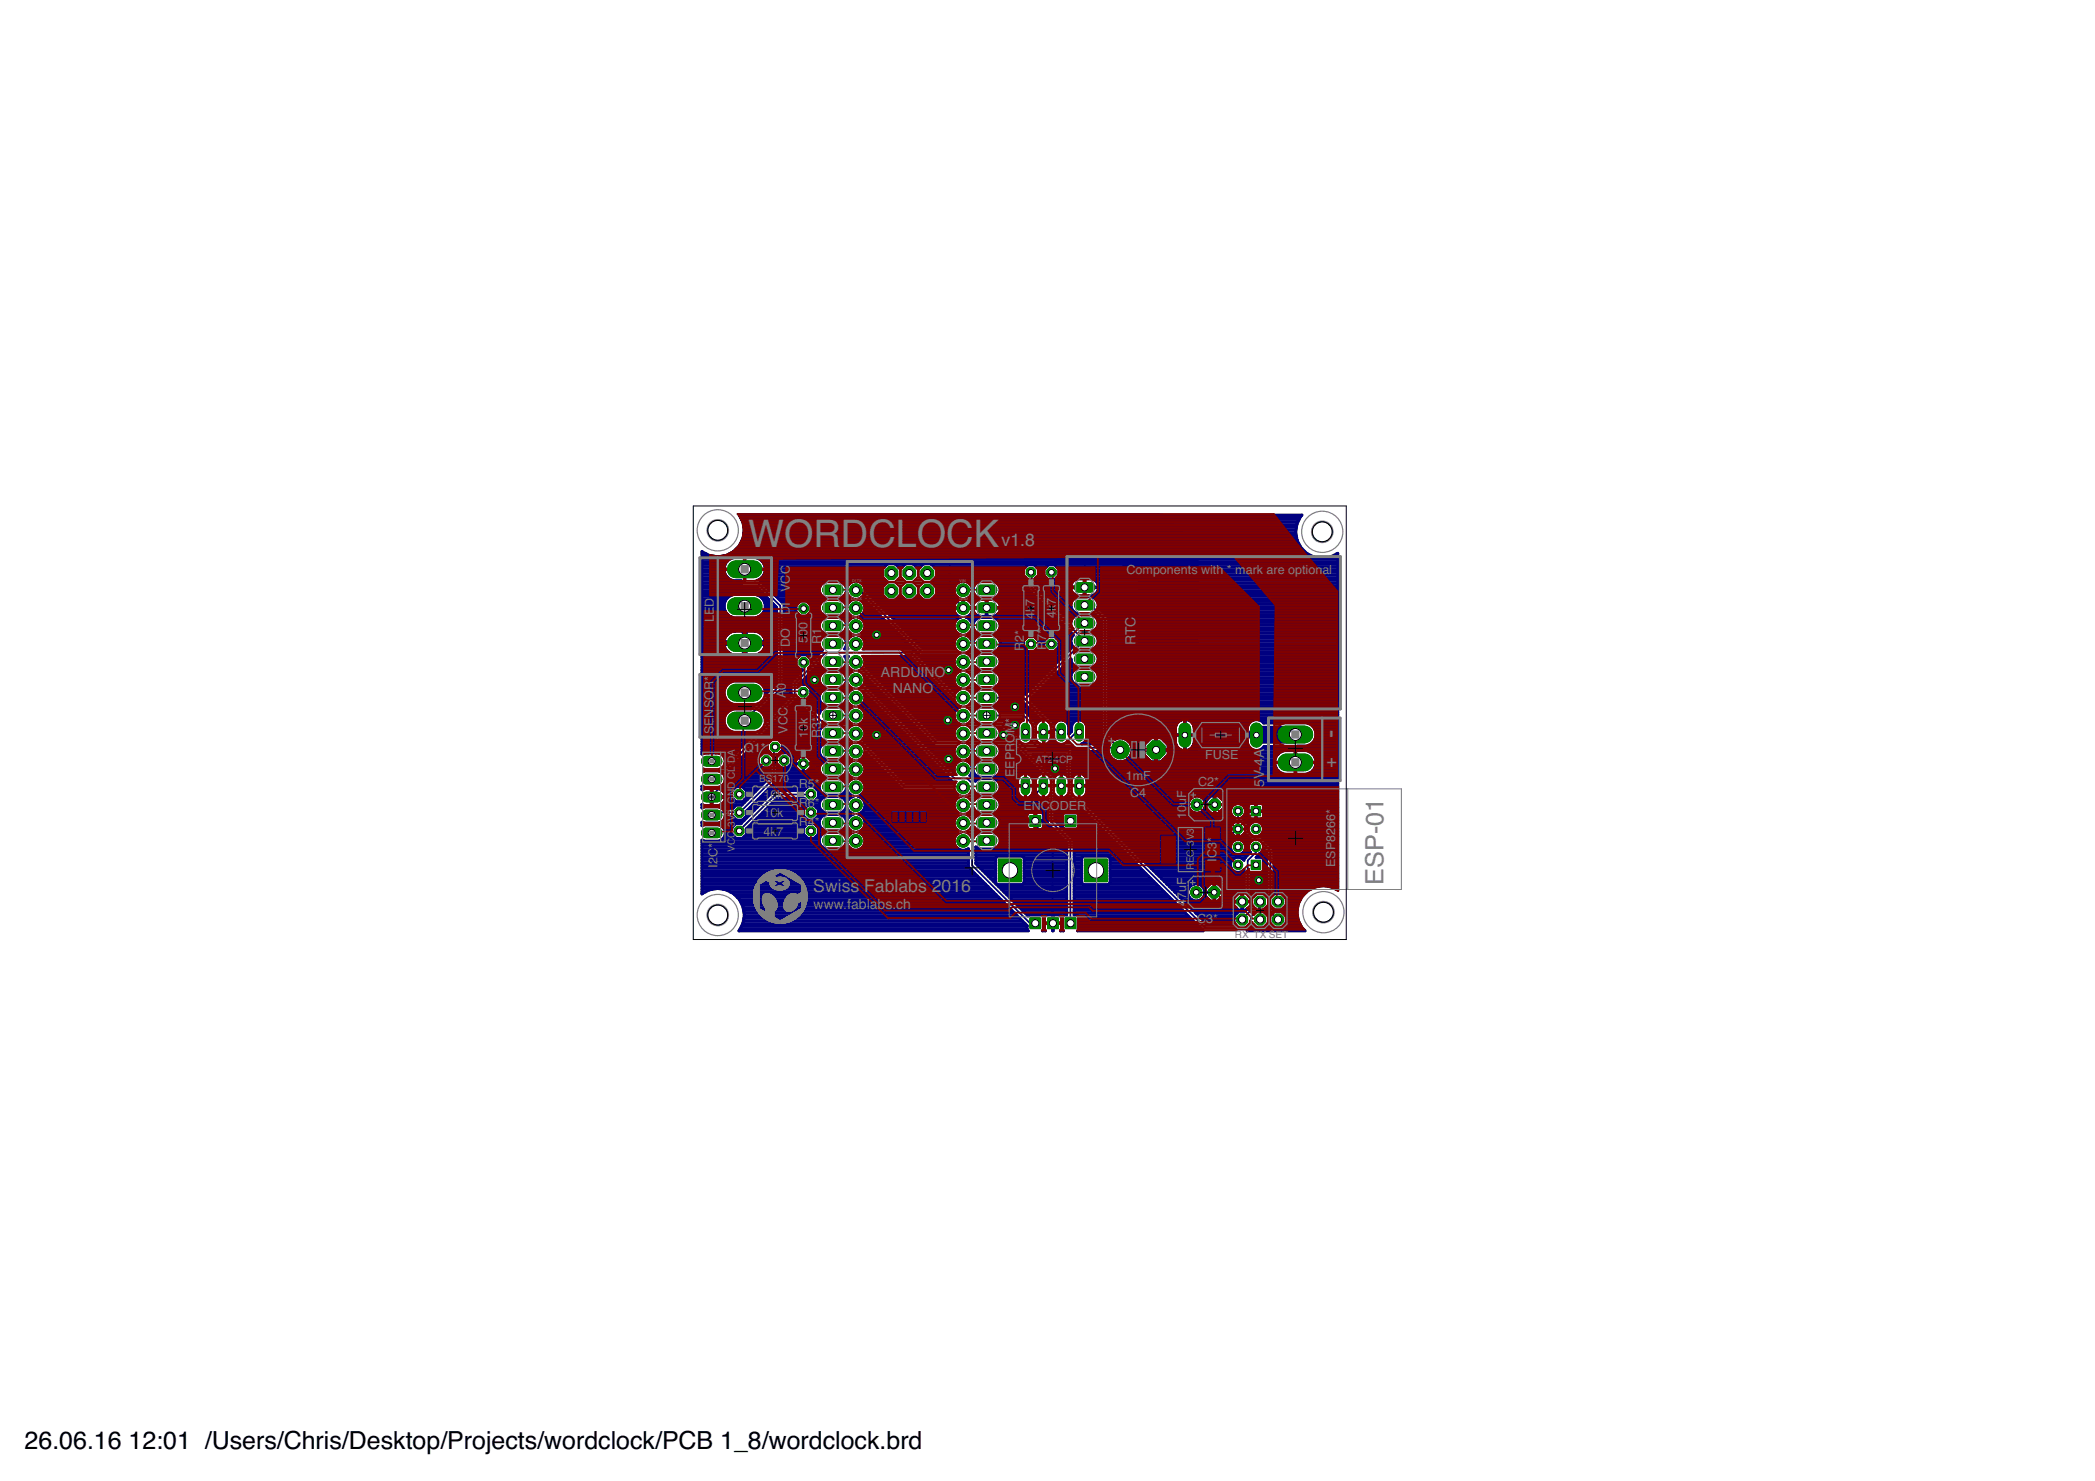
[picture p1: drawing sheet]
<svg xmlns="http://www.w3.org/2000/svg" width="297mm" height="210mm" viewBox="0 0 297 210" stroke-linecap="round" stroke-linejoin="round" font-family="sans-serif">
<defs><g id="words">
<text font-size="5.4" fill="#808080" x="106.1" y="77.6">WORDCLOCK</text>
<g font-size="3.6" fill="#808080">
<text x="189.8" y="104.6" transform="rotate(-90 189.8 104.6)">-</text>
<text x="196.2" y="125.4" transform="rotate(-90 196.2 125.4)">ESP-01</text>
</g>
<g font-size="3.5">
<text x="3.5" y="205.4">26.06.16</text>
<text x="18.2" y="205.4">12:01 /Users/Chris/Desktop/Projects/wordclock/PCB 1_8/wordclock.brd</text>
</g>
<g font-size="2.5" fill="#808080">
<text x="142" y="77.4">v1.8</text>
<text x="188.1" y="108.8">+</text>
<text x="115.3" y="126.5">Swiss Fablabs 2016</text>
</g>
<g font-size="2" fill="#808080">
<text x="161" y="88.8" transform="rotate(-90 161 88.8)">C</text>
<text x="161" y="91.4" transform="rotate(-90 161 91.4)">R</text>
<text x="161" y="90" transform="rotate(-90 161 90)">T</text>
<text x="124.9" y="96">ARDUINO</text>
<text x="126.6" y="98.2">NANO</text>
<text x="179.2" y="107.5" transform="rotate(-90 179.2 107.5)">A</text>
<text x="179.2" y="111.6" transform="rotate(-90 179.2 111.6)">5</text>
<text x="179.2" y="110.5" transform="rotate(-90 179.2 110.5)">V</text>
<text x="179.2" y="109.2" transform="rotate(-90 179.2 109.2)">-</text>
<text x="179.2" y="108.6" transform="rotate(-90 179.2 108.6)">4</text>
<text x="115.4" y="128.8">www.fablabs.ch</text>
</g>
<g font-size="1.8" fill="#808080">
<text x="112" y="83.9" transform="rotate(-90 112 83.9)">V</text>
<text x="112" y="82.7" transform="rotate(-90 112 82.7)">C</text>
<text x="112" y="81.4" transform="rotate(-90 112 81.4)">C</text>
<text x="159.7" y="81.4">Components with * mark are optional</text>
<text x="101.2" y="88.1" transform="rotate(-90 101.2 88.1)">L</text>
<text x="101.2" y="87.2" transform="rotate(-90 101.2 87.2)">E</text>
<text x="101.2" y="86" transform="rotate(-90 101.2 86)">D</text>
<text x="112" y="87.2" transform="rotate(-90 112 87.2)">D</text>
<text x="112" y="85.9" transform="rotate(-90 112 85.9)">I</text>
<text x="114.5" y="89.2" transform="rotate(-90 114.5 89.2)">0</text>
<text x="145.2" y="89.9" transform="rotate(-90 145.2 89.9)">*</text>
<text x="146.7" y="87.7" transform="rotate(-90 146.7 87.7)">4</text>
<text x="146.7" y="86.7" transform="rotate(-90 146.7 86.7)">k</text>
<text x="146.7" y="85.8" transform="rotate(-90 146.7 85.8)">7</text>
<text x="148.3" y="89.9" transform="rotate(-90 148.3 89.9)">*</text>
<text x="149.7" y="87.6" transform="rotate(-90 149.7 87.6)">4</text>
<text x="149.7" y="86.6" transform="rotate(-90 149.7 86.6)">k</text>
<text x="149.7" y="85.7" transform="rotate(-90 149.7 85.7)">7</text>
<text x="112" y="91.6" transform="rotate(-90 112 91.6)">D</text>
<text x="112" y="90.4" transform="rotate(-90 112 90.4)">O</text>
<text x="114.5" y="91.2" transform="rotate(-90 114.5 91.2)">5</text>
<text x="114.5" y="90.2" transform="rotate(-90 114.5 90.2)">0</text>
<text x="116.4" y="91.3" transform="rotate(-90 116.4 91.3)">R</text>
<text x="116.4" y="90" transform="rotate(-90 116.4 90)">1</text>
<text x="145.2" y="92.2" transform="rotate(-90 145.2 92.2)">R2</text>
<text x="148.3" y="92.2" transform="rotate(-90 148.3 92.2)">R</text>
<text x="148.3" y="90.9" transform="rotate(-90 148.3 90.9)">7</text>
<text x="101.2" y="101.7" transform="rotate(-90 101.2 101.7)">N</text>
<text x="101.2" y="100.4" transform="rotate(-90 101.2 100.4)">S</text>
<text x="101.2" y="99.2" transform="rotate(-90 101.2 99.2)">O</text>
<text x="101.2" y="97.8" transform="rotate(-90 101.2 97.8)">R</text>
<text x="101.2" y="96.6" transform="rotate(-90 101.2 96.6)">*</text>
<text x="111.4" y="99" transform="rotate(-90 111.4 99)">A</text>
<text x="111.4" y="97.8" transform="rotate(-90 111.4 97.8)">0</text>
<text x="111.7" y="101.5" transform="rotate(-90 111.7 101.5)">C</text>
<text x="101.2" y="104.1" transform="rotate(-90 101.2 104.1)">S</text>
<text x="101.2" y="102.9" transform="rotate(-90 101.2 102.9)">E</text>
<text x="105.5" y="106.6">Q1*</text>
<text x="111.7" y="104" transform="rotate(-90 111.7 104)">V</text>
<text x="111.7" y="102.8" transform="rotate(-90 111.7 102.8)">C</text>
<text x="114.5" y="104.6" transform="rotate(-90 114.5 104.6)">1</text>
<text x="114.5" y="103.6" transform="rotate(-90 114.5 103.6)">0</text>
<text x="114.5" y="102.7" transform="rotate(-90 114.5 102.7)">k</text>
<text x="116.4" y="104.6" transform="rotate(-90 116.4 104.6)">R3*</text>
<text x="143.8" y="107.7" transform="rotate(-90 143.8 107.7)">P</text>
<text x="143.8" y="106.6" transform="rotate(-90 143.8 106.6)">R</text>
<text x="143.8" y="105.3" transform="rotate(-90 143.8 105.3)">O</text>
<text x="143.8" y="103.9" transform="rotate(-90 143.8 103.9)">M</text>
<text x="143.8" y="102.4" transform="rotate(-90 143.8 102.4)">*</text>
<text x="170.9" y="107.6">FUSE</text>
<text x="108.2" y="113.2">10k</text>
<text x="113.2" y="111.6">R5*</text>
<text x="143.8" y="110.1" transform="rotate(-90 143.8 110.1)">E</text>
<text x="143.8" y="108.9" transform="rotate(-90 143.8 108.9)">E</text>
<text x="159.6" y="110.5">1mF</text>
<text x="160.2" y="113">C4</text>
<text x="168.2" y="113.1" transform="rotate(-90 168.2 113.1)">F</text>
<text x="169.9" y="111.4">C2*</text>
<text x="108.2" y="115.8">10k</text>
<text x="108.2" y="118.4">4k7</text>
<text x="113.2" y="117">R4*</text>
<text x="113.2" y="114.4">R6*</text>
<text x="145.1" y="114.8">ENC</text>
<text x="148.9" y="114.8">ODER</text>
<text x="168.2" y="116.1" transform="rotate(-90 168.2 116.1)">1</text>
<text x="168.2" y="115.1" transform="rotate(-90 168.2 115.1)">0</text>
<text x="168.2" y="114.1" transform="rotate(-90 168.2 114.1)">u</text>
<text x="172.5" y="119.3" transform="rotate(-90 172.5 119.3)">*</text>
<text x="189.3" y="119.3" transform="rotate(-90 189.3 119.3)">8</text>
<text x="189.3" y="118.4" transform="rotate(-90 189.3 118.4)">2</text>
<text x="189.3" y="117.4" transform="rotate(-90 189.3 117.4)">6</text>
<text x="189.3" y="116.4" transform="rotate(-90 189.3 116.4)">6</text>
<text x="189.3" y="115.4" transform="rotate(-90 189.3 115.4)">*</text>
<text x="101.7" y="123" transform="rotate(-90 101.7 123)">I</text>
<text x="101.7" y="122.5" transform="rotate(-90 101.7 122.5)">2</text>
<text x="101.7" y="121.5" transform="rotate(-90 101.7 121.5)">C</text>
<text x="101.7" y="120.2" transform="rotate(-90 101.7 120.2)">*</text>
<text x="168.2" y="125.4" transform="rotate(-90 168.2 125.4)">F</text>
<text x="172.5" y="122.1" transform="rotate(-90 172.5 122.1)">I</text>
<text x="172.5" y="121.6" transform="rotate(-90 172.5 121.6)">C</text>
<text x="172.5" y="120.3" transform="rotate(-90 172.5 120.3)">3</text>
<text x="189.3" y="122.9" transform="rotate(-90 189.3 122.9)">E</text>
<text x="189.3" y="121.7" transform="rotate(-90 189.3 121.7)">S</text>
<text x="189.3" y="120.5" transform="rotate(-90 189.3 120.5)">P</text>
<text x="168.2" y="128.4" transform="rotate(-90 168.2 128.4)">4</text>
<text x="168.2" y="127.4" transform="rotate(-90 168.2 127.4)">7u</text>
<text x="169.7" y="130.8">C3*</text>
</g>
<g font-size="1.4" fill="#808080">
<text x="104.2" y="107.1" transform="rotate(-90 104.2 107.1)">A</text>
<text x="104.2" y="114" transform="rotate(-90 104.2 114)">GND</text>
<text x="104.2" y="110.4" transform="rotate(-90 104.2 110.4)">C</text>
<text x="104.2" y="109.4" transform="rotate(-90 104.2 109.4)">L</text>
<text x="104.2" y="108.2" transform="rotate(-90 104.2 108.2)">D</text>
<text x="107.6" y="110.8">BS17</text>
<text x="111.1" y="110.8">0</text>
<text x="146.9" y="108.2">AT2</text>
<text x="149.4" y="108.2">4C</text>
<text x="151.2" y="108.2">P</text>
<text x="104.2" y="119.8" transform="rotate(-90 104.2 119.8)">C</text>
<text x="104.2" y="118.8" transform="rotate(-90 104.2 118.8)">C 3</text>
<text x="104.2" y="116.4" transform="rotate(-90 104.2 116.4)">V3</text>
<text x="169.3" y="119.9" transform="rotate(-90 169.3 119.9)">3</text>
<text x="169.3" y="119.1" transform="rotate(-90 169.3 119.1)">V</text>
<text x="169.3" y="118.2" transform="rotate(-90 169.3 118.2)">3</text>
<text x="104.2" y="120.7" transform="rotate(-90 104.2 120.7)">V</text>
<text x="169.3" y="123.4" transform="rotate(-90 169.3 123.4)">R</text>
<text x="169.3" y="122.3" transform="rotate(-90 169.3 122.3)">E</text>
<text x="169.3" y="121.4" transform="rotate(-90 169.3 121.4)">G</text>
<text x="175.1" y="132.9">RX TX SET</text>
</g>
<g font-size=".5" fill="#808080">
<text x="120.8" y="82.5">D1TX</text>
<text x="136.1" y="82.5">VIN</text>
<text x="120.7" y="85.1">DORX</text>
<text x="120.8" y="87.6">RST</text>
<text x="136.1" y="85.1">GND</text>
<text x="136.1" y="87.6">RST</text>
<text x="120.8" y="90.1">GND</text>
<text x="121" y="92.7">D2</text>
<text x="121" y="95.2">D3</text>
<text x="136.1" y="90.1">+5V</text>
<text x="136.3" y="95.2">A6</text>
<text x="136.3" y="92.7">A7</text>
<text x="121" y="97.7">D4</text>
<text x="121" y="100.3">D5</text>
<text x="136.3" y="100.3">A4</text>
<text x="136.3" y="97.7">A5</text>
<text x="121" y="102.8">D6</text>
<text x="121" y="105.4">D7</text>
<text x="121" y="107.9">D8</text>
<text x="136.3" y="107.9">A1</text>
<text x="136.3" y="105.4">A2</text>
<text x="136.3" y="102.8">A3</text>
<text x="120.8" y="113">D10</text>
<text x="121" y="110.4">D9</text>
<text x="135.9" y="113">AREF</text>
<text x="136.3" y="110.4">A0</text>
<text x="120.8" y="115.5">D11</text>
<text x="120.8" y="118.1">D12</text>
<text x="136.1" y="115.5">3V3</text>
<text x="136.1" y="118.1">D13</text>
</g>
</g></defs>
<g fill="none" stroke="#000080" stroke-width=".25">
<path d="M100.7 79.9h2.3M100.7 79.6h2.4M100.7 79.4h2.7M100.7 79.2h3.1M100.7 79h69.1M100.7 78.7h.4M101.8 78.8l-1.1-.1v14.3h9.4v-7l-2.8-2.9h-1.9M101.8 78.8h.1M102.5 78.7h67.3M102.9 78.7l-1.1 .1M102.9 78.7h.1M103.2 78.5h66.6"/>
<path d="M103.7 78.3h66.1M103.9 78.1l-1 .6M103.9 78.1h.1M104 78.1h65.8M104.2 77.9h65.6M104.5 77.6h65.3M104.7 77.4h65.1M104.7 73h60.2M104.8 77.3l-.9 .8M104.8 73h.1M104.8 77.3v.1M104.8 73l.5 1"/>
<path d="M104.8 77.2h64.9M104.8 73.2h60.3M104.9 77h64.5M105 73.4h60.4M105.1 76.8h64.1M105.1 73.6h60.5M105.2 76.5h63.7M105.2 73.9h60.7M105.3 76.3l-.5 1M105.3 74v.1M105.3 76.3h.1M105.3 74l.2 1.2-.2 1.1"/>
<path d="M105.3 76.3h63.4M105.3 74.1h60.8M105.3 76.1h63.1M105.3 74.3h61.1M105.3 75.9h62.8M105.3 74.5h61.3M105.4 75.6h62.5M105.4 74.7h61.5M105.4 75.4h62.2M105.4 75h61.7M105.5 75.2h61.9M107.4 79.2h62.4"/>
<path d="M107.8 79.4h2.3M108 79.6h2.1M108.2 79.9h1.9M134.6 78.8v5.7l2.1 1.6-.1 .1 3.3-.1M153.9 78.8l-.1 .1v4.3M158.4 79.4h11.4M158.7 79.6h11.1M159 79.9h10.8M164.8 73l-.6-.1h-59.6l.2 .1M164.8 73l5 4.3-.1 33.5M100.7 92.7h3.2M100.7 92.5h2.7"/>
<path d="M100.7 92.3h2.5M100.7 92.1h2.3M100.7 91.8h2.1M100.7 91.6h2.1M100.7 91.4h2M100.7 91.2h4.8M100.7 91h2M100.7 90.7h2M100.7 90.5h2.1M100.7 90.3h2.2M100.7 90.1h2.4M100.7 89.9h2.6"/>
<path d="M100.7 89.6h3M100.7 89.4h9.4M100.7 89.2h9.4M100.7 89h9.4M100.7 88.7h9.4M100.7 88.5h9.4M100.7 88.3h9.4M100.7 88.1h9.4M100.7 87.8h9.4M100.7 87.6h9.4M100.7 87.4h3.1M100.7 87.2h2.7"/>
<path d="M100.7 87h2.4M100.7 86.7h2.3M100.7 86.5h2.2M100.7 86.3h2.1M100.7 86.1h2M100.7 85.9h2M100.7 85.6h2M100.7 85.4h2.1M100.7 85.2h2.2M100.7 85h2.3M100.7 84.7h2.6M100.7 84.5h2.8"/>
<path d="M100.7 84.3h7.7M100.7 84.1h7.5M100.7 83.8h7.3M100.7 83.6h7.1M100.7 83.4h6.8M100.7 83.2h6.6M100.7 83h4.6M100.7 82.7h4.5M100.7 82.5h4.5M100.7 82.3h4.5M100.7 82.1h2.8M100.7 81.9h2.6"/>
<path d="M100.7 81.6h2.3M100.7 81.4h2.2M100.7 81.2h2.1M100.7 81h2M100.7 80.8h2M100.7 80.5h2M100.7 80.3h2.1M100.7 80.1h2.2M102.7 85.6a1.62 1.62 0 0 0 1.3 1.9h3.2a1.66 1.66 0 0 0 1.2-1.9M102.7 85.6l.3-.6 .4-.4 .6-.3h3.2l.5 .3 .5 .4 .2 .6M105.3 83l.1 .1M105.4 83.1h.1"/>
<path d="M105.5 92.7h.2M105.5 92.5h.2M105.5 92.3h.2M105.5 92.1h.2M105.5 91.8h.2M105.5 91.6h.2M105.5 91.4h.2M105.5 91h.2M105.5 90.7h.2M105.5 90.5h.2M105.5 90.3h.2M105.5 90.1h.2"/>
<path d="M105.5 89.9h.2M105.5 89.6h.2M105.6 80.7v2h1.8l3.2 3.2v11.2l-5 5M105.7 91.2h4.4M107.2 92.7h2.9M107.4 87.4h2.7M107.5 89.6h2.6M107.6 84.5h1M107.6 82.1h2.5M107.7 82.3h2.4M107.7 92.5h2.4M107.8 87.2h2.3"/>
<path d="M107.8 89.9h2.3M107.9 84.7h1M107.9 82.5h2.2M107.9 81.9h2.2M108 92.3h2.1M108 87h2.1M108.1 90.1l.3 .5 .1 .4h-5.8a1.63 1.63 0 0 1 1.5-1.5h1.3v3.3h-1.5l-.6-.3M108.1 90.1l-.5-.4-.4-.2h-1.5v3.3h1.3a1.63 1.63 0 0 0 1.5-1.5h-5.8l.3 .8 .4 .4M108.1 90.1h2M108.1 85h1M108.1 81.6h2M108.2 82.7h1.9"/>
<path d="M108.2 92.1h1.9M108.2 86.7h1.9M108.2 90.3h1.9M108.3 85.2h1M108.3 81.4h1.8M108.3 86.5h1.8M108.3 80.1h1.8M108.3 91.8h1.8M108.4 90.5h1.7M108.4 85.4h1.1M108.4 81.2h1.7M108.4 83h1.7"/>
<path d="M108.4 86.3h1.7M108.4 80.3h1.7M108.4 91.6h1.7M108.4 90.7h1.7M108.4 86.1h1.7M108.4 85.9h1.6M108.4 85.6h1.3M108.4 81h1.7M108.4 80.8h1.7M108.4 80.5h1.7M108.5 91.4h1.6M108.5 91h1.6"/>
<path d="M108.6 83.2h1.5M108.8 83.4h1.3M109.1 83.6h1M109.3 83.8h.8M109.5 84.1h.6M109.7 84.3h.4M109.9 84.5h.2M113.9 98.1l.2 .1v1.6l2.7 2.8h2.3l.9 .9v.9l.9 .9h1.2l6.1 6.2h8.3l.1 .1M121.3 83.7l.1 .1h.7l8.6 8.7h6.4l.7 .7v8.7l.7 .7h3.4l3.9 3.8h5.7v5.7l19.5 19.5h5.4l1-1v-.6l1.1-1.2v-.9l.2-.1M121.3 93.8l11.5 11.5h11.2l5 5v6.2l2.8 2.7v12.4v-.7M121.3 96.4l14 13.9h1.8l.7 .7v11.6l8.9 9 .1-.7M136.6 98.9l-1.2-.1-6.2-6.3h-12.2l-4.3 4.3v1.9l-11.1 11.6h-.7v.1"/>
<path d="M139.9 98.8l5.2 .1 4.8 4.8 .6 .1M146.2 81.1l.1 .2v2.1l7.5 7.4-.2 .1-8.2 8.2M153.8 85.8h.9l2 2v16.3l2.1 2.2-.4-.3h-11.2l-1.6-1.6v-.5l-.2-.1M159.3 80.1h10.5M159.5 80.3h10.3M159.8 80.5h10M160.1 80.8h9.7M160.3 81h9.5M160.6 81.2h9.2M160.9 81.4h8.9M161.1 81.6h8.7M161.4 81.9l-3-2.5-48.3-.2v5.5l-2.5-2.5h-.3a1.6 1.6 0 0 0 1.2-1.6 1.6 1.6 0 0 0-1.3-1.5h-3.2a1.62 1.62 0 0 0-1.3 1.6 1.62 1.62 0 0 0 1.3 1.6h1.2v.6l.1 .1"/>
<path d="M161.4 81.9l.2 28.9h8.2l2.3 2.3v.9h.1M161.4 81.9h8.4M161.5 82.1h8.3M161.5 85.6h8.3M161.5 85.4h8.3M161.5 85.2h8.3M161.5 85h8.3M161.5 84.7h8.3M161.5 84.5h8.3M161.5 84.3h8.3M161.5 84.1h8.3M161.5 83.8h8.3"/>
<path d="M161.5 83.6h8.3M161.5 83.4h8.3M161.5 83.2h8.3M161.5 83h8.3M161.5 82.7h8.3M161.5 82.5h8.3M161.5 82.3h8.3M161.5 89.9h8.3M161.5 89.6h8.3M161.5 89.4h8.3M161.5 89.2h8.3M161.5 89h8.3"/>
<path d="M161.5 88.7h8.3M161.5 88.5h8.3M161.5 88.3h8.3M161.5 88.1h8.3M161.5 87.8h8.3M161.5 87.6h8.3M161.5 87.4h8.3M161.5 87.2h8.3M161.5 87h8.3M161.5 86.7h8.3M161.5 86.5h8.3M161.5 86.3h8.3"/>
<path d="M161.5 86.1h8.3M161.5 85.9h8.3M161.5 93h8.3M161.5 94.1h8.3M161.5 93.9h8.3M161.5 93.6h8.3M161.5 93.4h8.3M161.5 93.2h8.3M161.5 92.7h8.3M161.5 92.5h8.3M161.5 92.3h8.3M161.5 92.1h8.3"/>
<path d="M161.5 91.8h8.3M161.5 91.6h8.3M161.5 91.4h8.3M161.5 91.2h8.3M161.5 91h8.3M161.5 90.7h8.3M161.5 90.5h8.3M161.5 90.3h8.3M161.5 90.1h8.3M161.5 98.5h8.2M161.5 98.3h8.2M161.5 98.1h8.2"/>
<path d="M161.5 97.9h8.2M161.5 97.6h8.2M161.5 97.4h8.2M161.5 97.2h8.2M161.5 97h8.2M161.5 96.7h8.2M161.5 96.5h8.3M161.5 96.3h8.3M161.5 96.1h8.3M161.5 95.8h8.3M161.5 95.6h8.3M161.5 95.4h8.3"/>
<path d="M161.5 95.2h8.3M161.5 95h8.3M161.5 94.7h8.3M161.5 94.5h8.3M161.5 94.3h8.3M161.6 99.8h8.1M161.6 99.6h8.1M161.6 99.4h8.1M161.6 99.2h8.1M161.6 99h8.1M161.6 98.7h8.1M109.9 105.9l-.2 .1v4.3l-4.9 4.9-3.6-.1-.3 .4 .3-.3"/>
<path d="M113.9 108.2l-.1-.2-3.2-3.2h-2.2l-7.5 8.2M115 112.6h-5l-5.2 5.2M139.9 101.4h5.2l1.4 1.4v1.8l.9 .9h3.5l1.6-1.6h.4l.1-.1M147.9 111.4l-.9 1v4.5l-.2-.5 .2 .8 2.2 2.2v12.2l.1-.7M161.6 102.7h5.3M161.6 102.5h5.4M161.6 102.3h5.6M161.6 102.1h6M161.6 101.8h8.1M161.6 101.6h8.1M161.6 101.4h8.1M161.6 101.2h8.1"/>
<path d="M161.6 100.9h8.1M161.6 100.7h8.1M161.6 100.5h8.1M161.6 100.3h8.1M161.6 100.1h8.1M161.6 107.2h.9M161.6 107h.7M161.6 106.7h.7M161.6 106.5h.7M161.6 106.3h2.2M161.6 106.1h.7M161.6 105.8h.7"/>
<path d="M161.6 105.6h.7M161.6 105.4h.9M161.6 105.2h1.1M161.6 104.9h1.3M161.6 104.7h1.5M161.6 104.5h5.1M161.6 104.3h5.1M161.6 104.1h5.1M161.6 103.8h5.1M161.6 103.6h5.1M161.6 103.4h5.1M161.6 103.2h5.1"/>
<path d="M161.6 103h5.2M161.6 110.7h8.1M161.6 110.5h8.1M161.6 110.3h8.1M161.6 110.1h8.1M161.6 109.8h8.1M161.6 109.6h8.1M161.6 109.4h8.1M161.6 109.2h8.1M161.6 108.9h8.1M161.6 108.7h8.1M161.6 108.5h8.1"/>
<path d="M161.6 108.3h8.1M161.6 108.1h8.1M161.6 107.8h1.6M161.6 107.6h1.3M161.6 107.4h1.1M161.8 110.8l-.4 .4h-8.3l-.1 .2M162.3 107l.9 .9h.6v-3.3h-.6l-.9 1v.6h3.3v-.6l-1-1h-.6v3.3h.6l1-.9M162.3 107v-.6h3.3v.6M163.8 107.8h.2M163.8 107.6h.2M163.8 107.4h.2M163.8 107.2h.2"/>
<path d="M163.8 107h.2M163.8 106.7h.2M163.8 106.5h.2M163.8 106.1h.2M163.8 105.8h.2M163.8 105.6h.2M163.8 105.4h.2M163.8 105.2h.2M163.8 104.9h.2M163.8 104.7h.2M164 106.3h3.6M164.7 107.8h5"/>
<path d="M164.7 104.7h2M164.9 107.6h4.8M164.9 104.9h1.8M165.1 107.4h4.6M165.1 105.2h1.6M165.4 107.2h4.3M165.4 105.4h1.4M165.6 107h4.1M165.6 106.7h4.1M165.6 106.5h4.1M165.6 106.1h1.6M165.6 105.8h1.4"/>
<path d="M165.6 105.6h1.3M166.7 103.2v.9h2.6v-.9M166.7 105.2v-1h2.6v1M166.7 105.2a1.26 1.26 0 0 0 1.2 1.1M167.9 102h.1M167.9 102a1.27 1.27 0 0 0-1.2 1.2M167.9 106.3h.1M167.9 102v4.3M167.9 106.3h.2M167.9 106.1h.2M167.9 105.8h.2M167.9 105.6h.2"/>
<path d="M167.9 105.4h.2M167.9 105.2h.2M167.9 104.9h.2M167.9 104.7h.2M167.9 104.5h.2M167.9 104.3h.2M167.9 104.1h.2M167.9 103.8h.2M167.9 103.6h.2M167.9 103.4h.2M167.9 103.2h.2M167.9 103h.2"/>
<path d="M167.9 102.7h.2M167.9 102.5h.2M167.9 102.3h.2M167.9 102.1h.2M168.3 106.3h1.4M168.3 102.1h1.4M168.8 106.1h.9M168.8 102.3h.9M169 105.8h.7M169 102.5h.7M169.1 105.6h.6M169.1 102.7h.6"/>
<path d="M169.2 105.4h.5M169.2 103h.5M169.2 103.2h.5M169.3 103.2a1.26 1.26 0 0 0-1.2-1.2v4.3a1.29 1.29 0 0 0 1.1-.9M169.3 105.2l-.1 .2M169.3 105.2h.4M169.3 104.9h.4M169.3 104.7h.4M169.3 104.5h.4M169.3 104.3h.4M169.3 104.1h.4M169.3 103.8h.4"/>
<path d="M169.3 103.6h.4M169.3 103.4h.4M175.5 115v1l1.4 1.4v.5l1.2 1.1h.4l1.6 1.6v8.7l1.1 1M175.5 117.5l-3.2 3.1v5.7l-.2 .2M178.3 104.1l-.2 .1M183.7 104.1h-.2M178.1 120v.8l-1.2 1.2v5l.5 .4v1.7l-1.3 1.2"/>
</g>
<g fill="none" stroke="#000080" stroke-width=".42">
<path d="M99.5 80h3.3M99.5 79.6h3.5M99.5 79.2h4M99.5 78.9h1.9M99.5 78.5h.6M100.6 78.7l-1.1-.5v28.7l.4-.2h2a1.15 1.15 0 0 1 .8 1.7l4.4-4.6h-3.1a1.69 1.69 0 0 1-1.4-1.7 1.69 1.69 0 0 1 1.4-1.6h2.5l.6-.7h-7.6M100.6 78.7v.1M100.6 78.7l1.2 .2M101.8 78.9h.1M102.2 78.9h84M102.9 78.7l-1.1 .2M102.9 78.7h.1"/>
<path d="M103.4 78.5h82M104 78.2l-1.1 .5M104 78.2h.1M104.1 78.1h80.9M104.5 77.7h80.1M104.8 77.4l-.8 .8M104.8 77.4h.1M104.8 77.4h79.5M105 73.3h79.4M105 77h79.1M105.2 73.6h79M105.2 76.6h78.7"/>
<path d="M105.3 76.3l-.5 1.1M105.3 74h.1M105.3 76.3h.1M105.3 74l.2 1.2-.2 1.1M105.3 74h78.7M105.4 76.2h78.5M105.4 74.4h78.5M105.4 75.9h78.4M105.5 75.5h78.2M105.5 74.7h78.3M105.5 75.1h78.2M107.7 79.2h82"/>
<path d="M108.1 79.6h81.6M108.4 80h17.4M125.9 79.9h1l.8 .8 .7-.8h1.1l.7 .8 .7-.8h1.1l.8 .8v1.1l-.8 .7 .8 .7v1.1l-.8 .7h-1.1l-.7-.7-.7 .7h-1.1l-.7-.7-.8 .7h-1l-.8-.7v-1.1l.7-.7-.7-.7v-1.1zM127 80h1.3M129.5 80h1.4M132.1 80h57.6M183.7 75.4h.1M183.7 75.4l.2 1.1M183.9 74.2h.1M183.9 76.5v.1M183.9 74.2l-.2 1.2M183.9 76.5l.5 1.1"/>
<path d="M184.4 73.2l.2-.2h-79.8l.5 1M184.4 73.2h.1M184.4 77.6h.1M184.4 73.2l-.5 1M184.4 77.6l.9 .8M185.3 78.4h.1M185.3 78.4l1 .6M186.3 79h.1M186.3 79l1.2 .1M187.5 79.1h.1M188.6 79h.1M188.6 79l-1.1 .1"/>
<path d="M188.6 79l1.1-.6v47.8l-.9-.5M188.8 78.9h.9M189.5 78.5h.2M99.5 92h3.3M99.5 92.4h3.6M99.5 84.5h3.9M99.5 99.5h3.8M99.5 99.1h3.4M99.5 98.7h3.2M99.5 98.3h3.2M99.5 98h3.2M99.5 97.6h3.3"/>
<path d="M99.5 97.2h3.4M99.5 96.8h3.8M99.5 96.5h10.6M99.5 96.1h10.6M99.5 95.7h10.6M99.5 95.3h10.6M99.5 95h10.6M99.5 94.6h10.6M99.5 94.2h10.6M99.5 93.9h10.6M99.5 93.5h10.6M99.5 93.1h10.6"/>
<path d="M99.5 92.7h4.2M99.5 91.6h3.2M99.5 91.2h5.9M99.5 90.8h3.1M99.5 90.5h3.2M99.5 90.1h3.5M99.5 89.7h3.9M99.5 89.3h10.6M99.5 89h10.6M99.5 88.6h10.6M99.5 88.2h10.6M99.5 87.9h10.6"/>
<path d="M99.5 87.5h4.3M99.5 87.1h3.7M99.5 86.7h3.4M99.5 86.4h3.2M99.5 86h3.2M99.5 85.6h3.2M99.5 85.2h3.3M99.5 84.9h3.5M99.5 84.1h8.6M99.5 83.7h8.3M99.5 83.4h7.9M99.5 83h5.7"/>
<path d="M99.5 82.6h5.6M99.5 82.2h4.2M99.5 81.9h3.6M99.5 81.5h3.4M99.5 81.1h3.2M99.5 80.8h3.2M99.5 80.4h3.2M102.7 80.3l.2-.6 .5-.4 .6-.3h3.2l.6 .3 .4 .4 .3 .6M102.7 80.3a1.69 1.69 0 0 0 1.3 2h1.1v.6l.3 .3M102.9 85l.5-.5 .6-.3h3.2a1.71 1.71 0 0 1 1.3 1.7 1.71 1.71 0 0 1-1.3 1.7h-3.2a1.72 1.72 0 0 1-1.1-2.6zM103.2 89.9l.8-.4 1.4-.1v3.5h-1.2a1.72 1.72 0 0 1-1.6-1.5h5.9a1.71 1.71 0 0 1-1.5 1.5h-1.2v-3.5h1.2a1.72 1.72 0 0 1 1.5 1.5h-5.9l.2-.5zM105.4 92h.4"/>
<path d="M105.4 83.2h1.8l2.9 2.9v10.7M105.4 92.4h.4M105.4 92.7h.4M105.4 91.6h.4M105.4 90.8h.4M105.4 90.5h.4M105.4 90.1h.4M105.4 89.7h.4M105.8 91.2h4.3M107.4 87.5h2.7M107.5 92.7h2.6M107.7 84.5h.8"/>
<path d="M107.8 82.2h17.8M107.8 89.7h2.3M107.9 96.8h2.2M108 87.1h2.1M108 81.9h17.2M108.1 92.4h2M108.1 84.9h.8M108.1 82.6h8.6M108.2 90.1h1.9M108.2 97.2h1.5M108.3 86.7h1.8M108.3 81.5h16.8"/>
<path d="M108.4 92h1.7M108.4 85.2h.8M108.4 97.6h.9M108.4 90.5h1.7M108.5 86.4h1.6M108.5 81.1h16.6M108.5 80.3a1.69 1.69 0 0 1-.8 1.8l3.5 3.5v11.7l-3.5 3.4a1.61 1.61 0 0 1 .8 1.6l3.7-3.9v-1.8l1.6-1.7h-.3l-.6-.6v-.9l.6-.6h.9l.6 .6v.4l1.6-1.6a1.18 1.18 0 0 1-.4-1.2 1.18 1.18 0 0 1 .9-.9h2a1.23 1.23 0 0 1 .9 1.4l.2 .5h-.4l.2-.5M108.5 98.3h.1M108.5 98h.5M108.5 91.6h1.6M108.5 86h1.5M108.5 85.6h1.1"/>
<path d="M108.5 80.8h16.6M108.5 80.4h16.9M108.5 90.8h1.6M108.5 83h7.8M108.6 99.8h2.2M108.9 83.4h7.3M109 99.5h2.2M109.3 83.7h6.9M109.4 99.1h2.1M109.6 84.1h6.7M109.7 98.7h2.2M110 84.5h6.5"/>
<path d="M110.1 96.8l-1.6 1.6a1.67 1.67 0 0 0-1.3-1.9h-3.2a1.69 1.69 0 0 0-1.4 1.7 1.69 1.69 0 0 0 1.4 1.6M110.1 98.3h2.1M110.4 84.9h10.5M110.5 98h1.7M110.8 85.2h2.7M110.9 97.6h1.3M111.1 85.6h2M111.2 92h5.2M111.2 92.4h5.2M111.2 97.2h1M111.2 96.8h1M111.2 96.5h1.1"/>
<path d="M111.2 96.1h1.5M111.2 95.7h1.9M111.2 95.3h2.2M111.2 95h2.6M111.2 94.6h1.9M111.2 94.2h1.7M111.2 93.9h1.7M111.2 93.5h1.7M111.2 93.1h2M111.2 92.7h4.9M111.2 91.6h5M111.2 91.2h5"/>
<path d="M111.2 90.8h5M111.2 90.5h5.2M111.2 90.1h5.8M111.2 89.7h5.6M111.2 89.3h5.2M111.2 89h5M111.2 88.6h5M111.2 88.2h5M111.2 87.9h5.3M111.2 87.5h9.8M111.2 87.1h2.1M111.2 86.7h1.7"/>
<path d="M111.2 86.4h1.7M111.2 86h1.7M112.3 99.8h1.2M112.7 99.5h.8M113 99.1h.4M113.2 97.2h.1M113.4 96.8h2.9M113.8 96.5h2.4M114.2 96.1h2M114.4 85.2h2.2M114.5 97.2h2.1M114.6 95.7h1.7"/>
<path d="M114.6 99.5h1.7M114.6 99.1h1.6M114.6 87.1h2M114.7 93.1h1M114.8 98.7h1.4M114.8 85.6h1.5M114.9 99.8h1.8M114.9 97.6h6M114.9 95.3h1.7M115 98.3h1.3M115 98h1.5M115 86.7h1.3"/>
<path d="M115 93.5h.3M115 86.4h1.2M115 86h1.2M115.3 95h5.5M115.7 94.6h.8M116.1 94.2h.1M116.2 99.1a1.18 1.18 0 0 1 .9-1.4h2a1.24 1.24 0 0 1 .9 1.4l.2 .5 .4 .4 .4 .2-.4 .1-.4 .4-.2 .5M116.2 83.4a1.18 1.18 0 0 0 .9 1.4h2l.4-.2 .3-.3 .2-.5M116.2 99.1l.1 .4 .4 .3 .4 .2h2l.4-.2 .3-.3 .2-.4M116.7 82.6l.4-.2h2l.4 .2M116.7 82.6l-.4 .4-.1 .4M119.2 90.1h1.6"/>
<path d="M119.4 89.7h1.1M119.5 99.8h1M119.5 82.6l.3 .4 .2 .4M119.5 82.6h1M119.5 95.3h1M119.5 87.1h.9M119.6 97.2h.8M119.6 85.2h.9M119.6 84.5h.7M119.6 98h.8M119.7 94.6h.6M119.7 87.9h.7"/>
<path d="M119.8 90.5h.5M119.8 93.1l.2 .4M119.8 93.1h.4M119.8 89.3h.4M119.9 99.5h.3M119.9 95.7h.3M119.9 86.7h.3M119.9 83h.3M119.9 96.8h.2M119.9 85.6h.3M119.9 98.3h.3M119.9 84.1h.2"/>
<path d="M119.9 94.2h.2M119.9 88.2h.2M120 91.6h.1M120 90.8h.1M120 93.5h.1M120 89h.1M120 96.5l-.2 .5-.3 .3-.4 .2h-2a1.2 1.2 0 0 1-1-1.2 1.2 1.2 0 0 1 1-1.2h2a1.24 1.24 0 0 1 .9 1.5l.2 .5 .4 .4 .4 .1-.4 .2-.4 .3-.2 .5M120 94l-.2 .4-.3 .3-.4 .2h-2l-.4-.2-.4-.3-.1-.3-3 2.9v.3l.3-.3h.8l.7 .7v.9l-.4 .3v.7l1.6 1.5 .1-.4 .4-.3 .4-.2M120 83.4a1.35 1.35 0 0 0 1 1.5l-.4 .2-.4 .4-.2 .4M120 85.9a1.35 1.35 0 0 0 1 1.6l-.4 .1-.4 .4-.2 .5M120 93.5a1.35 1.35 0 0 0 1 1.6l-.4 .1-.4 .4-.2 .5M120 85.9l-.2-.4-.3-.3-.4-.2h-2a1.19 1.19 0 0 0-1 1.1 1.19 1.19 0 0 0 1 1.2h2l.4-.2 .3-.3 .2-.4"/>
<path d="M120 88.9l-.2 .4M120 99.1h.1M120 98.7h.1M120 96.5h.1M120 96.1h.1M120 93.9h.1M120 91.2h.1M120 88.6h.1M120 86.4h.1M120 86h.1M120 83.7h.1M120 83.4h.1"/>
<path d="M120 83.4a1.31 1.31 0 0 1 1.4-1.1 1.31 1.31 0 0 1 1.2 1.3l8.4 8.4h4.4a1.32 1.32 0 0 1 .8-2l-.4-.2-.3-.3-.2-.5M120 89a1.23 1.23 0 0 0-.9-1.5h-2a1.19 1.19 0 0 0-1 1.2 1.19 1.19 0 0 0 1 1.2h2l.4-.2 .3-.4M120 89l.2 .5 .4 .3 .4 .2-.4 .2-.4 .4-.2 .4M120.2 93.1l-.4-.1v.1M120.2 93.1l-.2 .5M121.7 87.5h3.3M121.8 84.9h.6M121.9 90.1h5.7M122.1 82.6h3.6M122.2 89.7h5M122.2 99.8h1.9M122.2 85.2h.5"/>
<path d="M122.3 87.1h2.3M122.3 87.9h3M122.4 90.5h5.6M122.4 93.1h6.6M122.5 95.7l10.1 10.1h2.8a1.32 1.32 0 0 0 .8 2 1.28 1.28 0 0 0-.8 1.9l-12.8-12.9v-.7M122.5 95.7l.1 .4M122.5 95.7h.1M122.5 83h2.8M122.5 89.3h4.4M122.5 85.6h.6M122.5 99.5h1.2M122.5 98.3h.1"/>
<path d="M122.5 86.7h1.7M122.5 88.2h3.2M122.6 90.8h5.8M122.6 94.2h7.5M122.6 96.8h1M122.6 93.5h6.8M122.6 91.6h6.5M122.6 83.4h2.5M122.6 89a1.35 1.35 0 0 0-.9-1.5 1.31 1.31 0 0 0 1-1.3 1.31 1.31 0 0 0-1-1.3l.5-.2 8.3 8.3h5v.1M122.6 89l-.2 .5-.3 .3-.4 .2a1.32 1.32 0 0 1 .7 2h7.1M122.6 99.1h.7M122.6 98.7h.4"/>
<path d="M122.6 96.5h.6M122.6 96.1h.3M122.6 93.9h7.2M122.6 91.2h6.1M122.6 89h3.9M122.6 88.6h3.5M122.6 86.4h1.2M122.6 86h.9M122.7 83.7h2.4M122.9 94.6h7.6M123 97.2h1M123.1 84.1h2"/>
<path d="M123.2 95h7.7M123.3 97.6h1.1M123.5 84.5h1.8M123.6 95.3h7.6M123.7 98h1M123.9 84.9h1.8M124 95.7h7.6M124.1 98.3h1M124.2 85.2h11.4M124.4 96.1h7.6M124.5 98.7h1M124.6 85.6h10.8"/>
<path d="M124.7 96.5h7.7M124.8 99.1h1.1M125 86h10.3M125.1 96.8h7.6M125.2 99.5h1M125.4 86.4h9.8M125.5 97.2h7.6M125.6 99.8h1M125.7 86.7h9.6M125.9 97.6h7.6M126.1 87.1h9.5M126.2 98h7.6"/>
<path d="M126.5 87.5h9.7M126.6 98.3h7.6M126.9 87.9h8.7M127 98.7h7.6M127.1 84.9h1.1M127.2 88.2h8.2M127.4 99.1h7.5M127.4 80.4h.6M127.5 84.5h.3M127.6 88.6h7.7M127.7 99.5h7.7M128 89h7.3"/>
<path d="M128.1 99.8h7.6M128.4 89.3h7M128.7 89.7h7M129.1 90.1h6.9M129.4 92l.3 .3M129.5 90.5h6M129.7 84.9h1M129.7 92.3l5.8 5.8 .3-.3 .4-.2a1.28 1.28 0 0 1-.9-1.5M129.7 92.3h.1M129.8 92.4h.1M129.9 90.8h5.4M129.9 80.4h.6"/>
<path d="M130 84.5h.4M130.1 92.7h.1M130.2 91.2h5.1M130.5 93.1h5M130.6 91.6h4.7M130.9 93.5h4.4M131.3 93.9h4M131.6 94.2h3.7M132 94.6h3.5M132.2 82.6h3.6M132.2 84.9h3.9M132.3 82.2h13.5"/>
<path d="M132.4 95h3.6M132.4 80.4h13M132.5 83h2.9M132.6 84.5h3M132.7 81.9h12.7M132.7 95.3h3M132.8 84.1h2.6M132.8 83.7h2.5M132.8 83.4h2.5M132.8 81.5h12.3M132.8 81.1h12.3M132.8 80.8h12.3"/>
<path d="M133.1 95.7h2.3M133.5 96.1h1.8M133.8 96.5h1.5M134.2 96.8h1.2M134.6 97.2h1M135 97.6h1.2M135.2 99.4h.2l.1 .2 .3 .4 .4 .2a1.31 1.31 0 0 0-.9 1.2 1.31 1.31 0 0 0 .9 1.3 1.29 1.29 0 0 0-.7 2M135.2 99.4l-6.3-6.4h-6.5a1.18 1.18 0 0 1 .2 1.3l10.4 10.5h2.5v-.1M135.3 86.7l-.1-.4h1.3v-.2h-1.3a1.33 1.33 0 0 1 1-1.2 1.31 1.31 0 0 1-.7-2 1.31 1.31 0 0 1 2.1 0 1.31 1.31 0 0 1-.7 2 1.31 1.31 0 0 1 1 1.1 1.24 1.24 0 0 1 1.1-1.1h.8v2.5a1.89 1.89 0 0 1-1.3-.2l-.4-.4-.2-.5-.1 .4M135.3 86.7l.4 .5 .5 .3a1.29 1.29 0 0 0-.9 1.5M135.3 98h.4M135.5 93.1a1.32 1.32 0 0 0 .7 2l-.4 .1-.3 .4-.2 .5"/>
<path d="M136.6 86.1v.2l5.3-.1a1.18 1.18 0 0 1-1.2 1.2h-.8v-2.5a2.01 2.01 0 0 1 1.4 .2l.4 .4 .2 .6zM136.9 87.5a1.3 1.3 0 0 1 1 1.5M137 87.5h12.7M137.1 84.9h9.9M137.1 90.1h1.7M137.4 82.6h1.1M137.4 89.7h1.2M137.5 87.9h.8M137.5 85.2h.8M137.6 87.1h.8M137.6 84.5h.7M137.6 90.5h.6"/>
<path d="M137.7 92h.5M137.7 83h.4M137.7 89.3h.4M137.8 92.4h1M137.8 88.2h.2M137.8 85.6h.2M137.8 90.8h.2M137.8 84.1h.3M137.8 86.7l-.3 .5-.6 .3M137.8 86.7h.2M137.8 91.6h.2M137.9 89l-.2 .5-.4 .3-.4 .2a1.3 1.3 0 0 1 .6 2.1l.8 .8 .6-.3h2l.4 .2 .3 .3"/>
<path d="M137.9 91.2h.1M137.9 89h.1M137.9 88.6h.1M137.9 83.7h.1M137.9 83.4h.1M137.9 86.4h.1M137.9 86h.1M138.1 89.3a1.17 1.17 0 0 1 .8-1.8h2a1.19 1.19 0 0 1 .7 1.8M138.1 89.3l.4 .4 .4 .2h2l.4-.2 .3-.4M138.1 92.7h.5M138.4 99.8h.1M138.4 97.6h7.8"/>
<path d="M138.4 97.2h.1M138.4 95.3h.1M138.4 95h10.4M138.5 82.6l.4-.2h2a1.19 1.19 0 0 1 .9 1.2 1.19 1.19 0 0 1-.9 1.2h-2a1.19 1.19 0 0 1-1-1 1.19 1.19 0 0 1 .6-1.2zM138.5 90.2l.4-.1h2a1.19 1.19 0 0 1 .9 1.1 1.19 1.19 0 0 1-.9 1.2h-2a1.19 1.19 0 0 1-1-.9 1.19 1.19 0 0 1 .6-1.3zM139.8 87.1h.1M139.8 86.7h.1M139.8 86.4h.1M139.8 86h.1M139.8 85.6h.1M139.8 85.2h.1M141 92.4h10.4"/>
<path d="M141 90.1h11.1M141.2 92.7h9.8M141.2 89.7h10.7M141.3 99.8h4M141.3 82.6h4.5M141.3 95.3h7.1M141.4 97.2h5.1M141.4 87.1h7.9M141.4 84.5h5.3M141.4 98h4.4M141.5 94.6h7.6M141.5 87.9h8.5"/>
<path d="M141.5 85.2h5.9M141.5 92h3.9M141.5 90.5h4M141.6 93.1a1.19 1.19 0 0 1-.7 1.8h-2l-.5-.2v.7l.5-.3h2a1.2 1.2 0 0 1 .9 1.2 1.2 1.2 0 0 1-.9 1.2h-2l-.5-.3v.7l.5-.2h2l.4 .2 .4 .5h3.7M141.6 93.1h9M141.6 89.3h9.9M141.6 99.5h3.4M141.6 83h4.2M141.7 95.7h6.3M141.7 96.8h5.2M141.7 84.1h4.6M141.7 98.3h3.7"/>
<path d="M141.7 94.2h7.8M141.7 88.2h8.7M141.7 86.7h7.2M141.7 85.6h6.1M141.8 91.6h3.3M141.8 90.8h3.3M141.8 93.5h8.5M141.8 89h9.4M141.8 83.4h4M141.8 96.5h5.5M141.8 96.1h5.8M141.8 93.9h8.1"/>
<path d="M141.8 91.2h3.3M141.8 88.6h9M141.8 83.7h4.1M141.8 86.4h6.7M141.9 86h6.3M145.2 99.7h.1M145.4 98.4h.1M145.7 92.3l-.6-.6v-.9l.6-.6h.9l.7 .6v.9l-.7 .6M146.2 99.1h9.9M146.5 99.5h9.6M146.5 98.7h9.6M146.8 83h5"/>
<path d="M146.8 82.6h5.2M146.8 82.2h5.5M146.9 99.8h9.2M146.9 98.3h9.2M146.9 90.5h1.5M146.9 81.9h1.4M146.9 80.4h1.4M147 92h1.3M147 83.4h4.8M147.3 91.6h.7M147.3 91.2h.7M147.3 90.8h.7"/>
<path d="M147.3 81.5h.7M147.3 81.1h.7M147.3 80.8h.7M147.3 98h8.8M147.4 83.7h4.5M147.7 97.6h8.4M147.8 84.1h4.4M148 97.2h8.1M148.2 84.5h41.5M148.4 96.8h3.9M148.5 84.9h3.8M148.6 92.3l-.6-.6v-.9l.6-.6h.9l.6 .6v.9l-.6 .6"/>
<path d="M148.8 96.5h3.2M148.9 85.2h3.1M149.2 96.1h2.6M149.3 85.6h2.5M149.5 95.7h2.3M149.7 86h2.1M149.8 90.5h2.1M149.8 81.9h39.9M149.8 80.4h39.9M149.9 92h1.9M149.9 95.3h2.1M150.1 86.4h1.9"/>
<path d="M150.1 91.6h2M150.1 91.2h1.8M150.1 90.8h1.7M150.1 81.5h39.6M150.1 81.1h39.6M150.1 80.8h39.6M150.3 95h2M150.4 86.7h1.9M150.6 94.6h5.5M150.8 87.1h4.4M151 94.2h1.2M151.2 87.5h1"/>
<path d="M151.4 93.9h.5M151.5 87.9h.4M151.8 93.5h.1M151.8 86a1.18 1.18 0 0 1 1-1.4h2a1.18 1.18 0 0 1 .9 1.4M151.8 95.7a1.18 1.18 0 0 0 1 1.4h2a1.18 1.18 0 0 0 .9-1.4M151.8 86l.2 .4 .4 .4 .4 .2h2l.2-.2 1.1 1.2v16.3M151.8 95.7l.2-.4 .4-.4 .4-.1h2l.4 .1 .3 .4 .2 .4M151.9 83.7l-.1-.4h4l-.1 .4M151.9 83.7l.5 .6 .5 .2M153.7 84.5v-2.5a1.69 1.69 0 0 0-1.6 .4l-.3 .8h4a1.23 1.23 0 0 0-1.2-1.2h-.8v2.5M153.7 84.1h.1M153.7 83.7h.1"/>
<path d="M153.7 83.4h.1M153.7 83h.1M153.7 82.6h.1M153.7 82.2h.1M154.9 89.7h1.2M154.9 92h1.2M155.1 92.4h1M155.1 89.3h1M155.2 95h.9M155.2 82.2h34.5M155.3 96.8h.8M155.3 84.9h34.4"/>
<path d="M155.4 94.2h.7M155.4 87.5h.2M155.4 84.1h34.3M155.4 91.6h.7M155.4 90.1h.7M155.5 92.7h.6M155.5 89a1.21 1.21 0 0 0-.7-1.9h-2a1.12 1.12 0 0 0-1 1.1l-5-5.1v-1.1l.5-.4v-.9l-.7-.6h-.9l-.6 .6v.9l.7 .6v1.4l6.4 6.4a1.12 1.12 0 0 0-.1 1.6l-6.7 6.8M155.5 89l-.3 .3-.4 .2h-1.6l.2 .2h1.4a1.19 1.19 0 0 1 .9 1.1 1.19 1.19 0 0 1-.9 1.2h-1.6l-.2 .2h1.8a1.19 1.19 0 0 1 .9 1.2 1.19 1.19 0 0 1-.9 1.2h-2a1.09 1.09 0 0 1-1-1.2l-5.7 5.7 3.4 3.4a1.09 1.09 0 0 1 1.2-.5 1.09 1.09 0 0 1 .8 .9v1.2l.4-.4v-.8a1.09 1.09 0 0 1 1.1-.9 1.09 1.09 0 0 1 1.1 .9v1.7l-.2 .4-.5 .4h3.8l-1.1-1.1M155.5 89h.6M155.6 95.3h.5M155.6 96.5h.5M155.6 85.2h34.1"/>
<path d="M155.6 82.6h34.1M155.6 93.9h.5M155.6 87.9h.4M155.6 90.5h.5M155.7 83.7l-.5 .6-.6 .2M155.7 91.2h.4M155.7 83.7h34M155.7 93.1h.4M155.7 88.6h.4M155.7 86l1.5 1.6v16.3l.9 .9a1.69 1.69 0 0 1 2.3 .9 1.69 1.69 0 0 1-1.2 2.2 1.69 1.69 0 0 1-2-1.4h-5.2l.1 3.6M155.7 96.1h.4M155.7 95.7h.4"/>
<path d="M155.7 93.5h.4M155.7 90.8h.4M155.7 88.2h.4M155.7 86h34M155.7 85.6h34M155.7 83h34M155.7 83.4h34M156 86.4h33.7M156.4 86.7h33.3M156.8 87.1h32.9M157.1 87.5h32.6M157.2 92h32.5"/>
<path d="M157.2 99.8h32.5M157.2 92.4h32.5M157.2 99.5h32.5M157.2 99.1h32.5M157.2 98.7h32.5M157.2 98.3h32.5M157.2 98h32.5M157.2 97.6h32.5M157.2 97.2h32.5M157.2 96.8h32.5M157.2 96.5h32.5M157.2 96.1h32.5"/>
<path d="M157.2 95.7h32.5M157.2 95.3h32.5M157.2 95h32.5M157.2 94.6h32.5M157.2 94.2h32.5M157.2 93.9h32.5M157.2 93.5h32.5M157.2 93.1h32.5M157.2 92.7h32.5M157.2 91.6h32.5M157.2 91.2h32.5M157.2 90.8h32.5"/>
<path d="M157.2 90.5h32.5M157.2 90.1h32.5M157.2 89.7h32.5M157.2 89.3h32.5M157.2 89h32.5M157.2 88.6h32.5M157.2 88.2h32.5M157.2 87.9h32.5M99.5 116.7h5.6l4.6-4.6h4.3l.5-.6h.9l.6 .6v.9l-.6 .6h-.9l-.5-.5h-3.8l-4.3 4.3v.8l-.6 .6h-.9l-.6-.6v-.9l.6-.6M99.5 111.4v.5a1.64 1.64 0 0 1 1.3-.1v1.1h3M99.5 106.2h5.3M99.5 102.4h3.2"/>
<path d="M99.5 100.2h7.2M99.5 119.7h16.8M99.5 119.3h16.7M99.5 114.4h.2M99.5 114.1h.1M99.5 111.8h.2M99.5 111.4h.1M99.5 106.6h5M99.5 105.8h5.7M99.5 105.5h6M99.5 105.1h6.4M99.5 104.7h6.7"/>
<path d="M99.5 104.3h7.1M99.5 103.9h7.4M99.5 103.6h4M99.5 103.2h3.5M99.5 102.8h3.3M99.5 102.1h3.2M99.5 101.7h3.2M99.5 101.3h3.4M99.5 101h3.7M99.5 100.6h4.2M100.8 114.1h.1M100.8 113.7h.1"/>
<path d="M100.8 113.3h.1M100.8 112.6h.1M100.8 112.2h.1M100.8 111.8h.1M102 111.8h2.1M102.1 114.4h1.9M102.2 114.1h3M102.3 111.4h5.5M102.3 117.1l.4 .3 .1 .4M102.3 117.1h1.7M102.4 107h1.7M102.4 118.9h13.8"/>
<path d="M102.5 116.3h3M102.6 112.2l.3 .7M102.6 112.2h1.2M102.6 113.7h3M102.7 117.4h1.1M102.7 111.1h5.5M102.7 107.3h1M102.7 109.9a1.15 1.15 0 0 1-.8 1.7h-2l-.4-.2M102.7 118.6h1.4M102.7 109.9h6.5M102.7 115.9h1.4M102.8 112.6h1"/>
<path d="M102.8 110.7h5.8M102.8 117.8a1.18 1.18 0 0 1-.9 1.4h-2l-.4-.1v7.6l.1-.1M102.8 118.2h1M102.8 117.8h1M102.8 113.3h1.3M102.8 110.3h6.2M102.8 108.1h.2M102.8 107.7h.6M103.1 109.6h6.1M103.4 109.2h5.8M103.8 108.8h4.4M104.1 108.5h3.7"/>
<path d="M104.5 108.1h3M104.9 107.7h2.6M105.2 107.3h2.4M105.5 118.6h8.8M105.6 107h2.3M105.6 115.9h.3M105.6 113.3h.4M105.6 111.8h1.9M105.9 115.2h.7M105.9 112.9h.4M105.9 118.2h8M105.9 117.8h8"/>
<path d="M105.9 117.4h8M105.9 115.6h.3M105.9 112.6h.8M105.9 112.2h1.2M105.9 106.6h3.2M106 114.8h1M106.2 117.1h8M106.3 106.2h2.5M106.3 114.4h1.1M106.6 116.7h9.6M106.6 105.8h2.2M106.7 114.1h1"/>
<path d="M107 105.5h1.8M107 116.3h9.2M107.1 113.7h1M107.3 105.1h1.9M107.4 115.9h6.8M107.5 113.3h1M107.7 104.7h8.8M107.7 115.6h6.2M107.8 112.9h1.1M107.9 100.6h2.2M108 101h1.8M108.1 104.3h8.1"/>
<path d="M108.1 115.2h5.8M108.2 112.6h1M108.2 100.2h2.3M108.3 101.3h1.1M108.4 103.9h7.8M108.5 101.7h.6M108.5 114.8h5.4M108.5 102.1h.2M108.6 112.2h1M108.8 103.6h7.4M108.9 114.4h5.3M109 111.8h5.2"/>
<path d="M109.1 108.8h.1M109.1 103.2h7.3M109.2 114.1h7M109.3 111.4h6.9M109.5 102.8h6.8M109.6 113.7h6.6M109.7 111.1h6.5M109.8 102.4h6.2M110 113.3h4.2M110.1 110.7h6.4M110.2 102.1h5.4M110.3 110.3h10.7"/>
<path d="M110.3 109.9h6.3M110.3 109.6h6M110.3 109.2h3M110.3 108.8h.4M110.3 108.5h.1M110.3 106.9l.7-.6v-.9l-.7-.6h-.8l-.7 .6v.9l.4 .4v.1l-.1-.1h-.9l-.7 .6v.9l.7 .6h.9l.1-.1v1.4l-4 4h-.8l-.5 .5h-1.5l-.5-.3h-2l-.4 .2v-.5a2 2 0 0 0 1.3 .2v-1.2h2.1a1.22 1.22 0 0 1-1.2 1.2h-.8v-2.4a1.89 1.89 0 0 1 1.4 .1l.3 .3M110.5 107l-.2-.1v.3l.4-.5h.9l.6 .6M110.5 101.7h4.7M110.6 105.1h6.5M110.7 106.6h5.5M110.9 101.3h4M111 106.2h5.2"/>
<path d="M111 105.8h5.3M111 105.5h5.7M111.3 101h3.2M111.6 100.6h2.5M111.6 108.8h1.3M111.8 107h4.5M112 100.2h1.7M112 108.5h.8M112.2 107.3v.9l-.6 .6h-.9l-.4-.4v2.1l-4.4 4.4v.7l-.6 .6h-.9l-.6-.6h-1a1.12 1.12 0 0 1-.9 1.1h-2l-.4-.2v.5l.4-.1h2l.4 .2M112.2 108.1h.6M112.2 107.7h.7M112.2 107.3h1"/>
<path d="M112.8 108.2h2.2M113.9 107.1v2.3M113.9 109.2h.1M113.9 108.8h.1M113.9 108.5h.1M113.9 108.1h.1M113.9 107.7h.1M113.9 107.3h.1M114.5 116.7l-.6 .6v.9l.6 .6h.9l.6-.6v-.9l-.6-.6M114.5 109.2h1.7M114.5 107.3h2M114.9 108.8h1.3"/>
<path d="M114.9 107.7h5.9M115 108.5h1.3M115 108.1h1.6M115.2 100.2h5.7M115.6 100.6h.9M115.7 118.6h.6M115.7 115.9h.7M115.7 111.8h.5M115.7 114.4h.5M115.7 113.3h.7M115.8 117.1h.4M116 101h.2"/>
<path d="M116 115.2h1M116 112.9h1M116 118.2h.6M116 117.8h4.7M116 117.4h.5M116 115.6h.8M116 114.8h.4M116 112.6h.8M116 112.2h.3M116.2 106.2a1.18 1.18 0 0 0 .9 1.4h2l.4-.2 .3-.3 .2-.4M116.2 118.9a1.18 1.18 0 0 0 .9 1.4h2l.4-.2 .3-.3 .2-.4M116.2 118.9l.1-.4 .4-.3 .4-.2h2l.4 .2 .3 .3 .2 .4"/>
<path d="M116.2 109.2a1.18 1.18 0 0 1 .9-1.4h2a1.24 1.24 0 0 1 .9 1.5l.2 .5 .4 .4 .4 .1-.4 .2-.4 .3-.2 .5M116.2 109.2l.1 .5 .4 .3 .4 .2h2l.4-.2 .3-.3 .2-.5M116.2 106.2l.1-.4 .4-.3 .4-.2h2l.4 .2 .3 .3 .2 .4M116.3 112.2l.4 .3 .4 .2h2l.4-.2 .3-.3M119.1 100.2l.4 .2 .3 .3 .2 .5M119.1 105.1h.9M119.2 112.9h1.6M119.2 115.2h1.4M119.4 115.6h1.2M119.4 112.6h1.1M119.5 105.5h.8M119.5 118.2h1"/>
<path d="M119.5 109.9h.9M119.6 108.1h.9M119.6 107.3h.7M119.7 117.4h.6M119.7 110.7h.7M119.7 100.6h.7M119.7 113.3h.6M119.8 102.4h.7M119.8 114.8h.4M119.8 102.1h.4M119.8 115.9h.4M119.8 112.2h.4"/>
<path d="M119.8 105.8h.4M119.9 118.6h.3M119.9 109.6h.3M119.9 119.7h.2M119.9 108.5h.3M119.9 107h.2M119.9 117.1h.2M119.9 111.1h.2M120 113.7h.1M120 101h.1M120 114.4h.1M120 101.7h.1"/>
<path d="M120 116.3h.1M120 111.8h.1M120 118.9a1.34 1.34 0 0 0 1.3 1.6 1.34 1.34 0 0 0 1.3-1.6M120 116.8l-.2 .5-.3 .3-.4 .2h-2a1.19 1.19 0 0 1-1-1.2 1.19 1.19 0 0 1 1-1.2h2a1.24 1.24 0 0 1 .9 1.5l.2 .5 .4 .4 .4 .1-.4 .2-.4 .4-.2 .4M120 114.3l-.2 .4-.3 .4-.4 .1h-2a1.19 1.19 0 0 1-1-1.1 1.19 1.19 0 0 1 1-1.2h2a1.24 1.24 0 0 1 .9 1.5l.2 .5 .4 .3 .4 .2-.4 .2M120 111.3l-.2-.4-.3-.4-.4-.1h-2a1.19 1.19 0 0 0-.8 1.8M120 106.2a1.4 1.4 0 0 0 1 1.6l-.4 .1-.4 .4-.2 .5M120 101.2a1.35 1.35 0 0 0 1 1.5l-.4 .2-.2 .2-.8-.8 .2-.3 .2-.4M120 111.3v.5M120 106.2h.1M120 116.7h.1M120 111.8l-.2 .4"/>
<path d="M120 119.3h.1M120 118.9h.1M120 114.1h.1M120 111.4h.1M120 109.2h.1M120 108.8h.1M120 106.6h.1M120 101.3h.1M120 106.3l.4-.7-.7-.8-.6 .3h-2a1.19 1.19 0 0 1-.9-.9 1.19 1.19 0 0 1 .3-1.2l-3-3v-.8l-.3-.3-10.5 11M120 111.8l.2 .5 .4 .4 .4 .2-.4 .1-.4 .4-.2 .5M120.1 102.8h.6M120.2 115.9l-.2 .5"/>
<path d="M120.6 115.6l-.4 .3M121.7 110.3a1.31 1.31 0 0 0 1-1.2 1.31 1.31 0 0 0-1-1.3 1.32 1.32 0 0 0 .9-1.2l5.4 5.4h7.3l.2 .3 .3 .4 .4 .2a1.29 1.29 0 0 0-1 1.2 1.29 1.29 0 0 0 1 1.3l-.4 .2M121.7 110.3a1.32 1.32 0 0 1 .9 1.5M121.7 110.3h4.6M121.8 100.2h2.7M121.8 107.7h1.9M121.9 112.9h14.1M121.9 117.8h14.1M122 102.8h5.1M122.1 115.6a1.29 1.29 0 0 1 .5 1.3 1.29 1.29 0 0 1-.9 1l.4 .2 .3 .4 .2 .4M122.1 115.6h13.7M122.1 115.2h13.7"/>
<path d="M122.1 102.4h4.6M122.2 118.2h13.6M122.2 112.6h13.5M122.2 108.1h1.9M122.3 109.9h3.7M122.3 110.7h4.4M122.3 100.6h2.5M122.3 107.3h1M122.4 113.3h13.2M122.4 117.4h13.1M122.4 103.2h5M122.4 104.7a1.28 1.28 0 0 0-.7-2 1.31 1.31 0 0 0 1-1.3 1.31 1.31 0 0 0-1-1.2 1.31 1.31 0 0 0 .8-2l12.6 12.6h.4l-7 .1-5.9-5.8"/>
<path d="M122.4 104.7l-.1 .1 .3 .3M122.4 104.7h6.5M122.4 115.9h13.1M122.4 114.8h13.1M122.5 118.6h12.9M122.5 102.1h3.8M122.5 112.2h12.9M122.5 108.5h2M122.5 109.6h3.1M122.5 119.7h12.9M122.5 111.1h4.6M122.6 107h.4"/>
<path d="M122.6 113.7h12.8M122.6 101h2.6M122.6 117.1h12.7M122.6 103.6h5.2M122.6 116.3h12.7M122.6 104.3h6M122.6 114.4h12.7M122.6 105.1h6.7M122.6 101.7h3.4M122.6 111.8l-.2 .5-.3 .4-.4 .2a1.29 1.29 0 0 1 1 1.2 1.29 1.29 0 0 1-1 1.3l.4 .2M122.6 116.7h12.7M122.6 119.3h12.7"/>
<path d="M122.6 118.9h12.7M122.6 114.1h12.7M122.6 111.8h5.2M122.6 111.4h4.9M122.6 109.2h2.6M122.6 108.8h2.2M122.6 103.9h5.6M122.6 101.3h3M123 105.5h6.7M123.4 105.8h6.7M123.7 106.2h6.8M124.1 106.6h6.7"/>
<path d="M124.5 107h6.7M124.9 107.3h6.7M125.2 107.7h6.8M125.6 108.1h6.7M126 100.2h1M126 108.5h6.7M126.3 108.8h6.8M126.3 100.6h1M126.7 109.2h6.8M126.7 101h1M127.1 101.3h1M127.1 109.6h6.7"/>
<path d="M127.5 101.7h1M127.5 109.9h6.7M127.8 110.3h6.8M127.8 102.1h1M128.2 102.4h1M128.2 110.7h6.7M128.5 100.2h7.6M128.6 102.8h1M128.9 100.6h6.7M129 103.2h1M129.2 101h6.2M129.3 103.6h1"/>
<path d="M129.6 101.3h5.7M129.7 103.9h1M130 101.7h5.3M130.1 104.3h1M130.3 102.1h5.1M130.5 104.7h1M130.7 102.4h5.1M130.8 105.1h1M131.1 102.8h4.8M131.2 105.5h1M131.5 103.2h4M131.6 105.8h3.8"/>
<path d="M131.8 103.6h3.5M132 106.2h3.3M132.2 103.9h3.1M132.3 106.6h3M132.6 104.3h2.7M132.7 107h2.7M133 104.7h2.5M133.1 107.3h2.5M133.5 107.7h2.6M133.8 108.1h1.9M134.2 108.5h1.2M134.6 108.8h.7"/>
<path d="M135 109.2h.3M135.3 118.9a1.33 1.33 0 0 0 .5 1.4 1.33 1.33 0 0 0 1.5 0v2.6l.3 .3M135.3 109.6h.1M135.5 115.9a1.3 1.3 0 0 0 .7 2l-.4 .2-.3 .4-.2 .4M135.8 115.6l-.3 .3M137.1 107.7h8.6M137.4 108.1h1M137.5 109.9l.8 .8M137.5 109.9h.9M137.6 107.3h.7M137.7 105.8h.4M137.7 108.5h.4"/>
<path d="M137.8 109.6h.3M137.8 107h.3M137.9 106.2h.1M137.9 109.2h.1M137.9 108.8h.1M137.9 106.6h.1M137.9 110.3h6.5M137.9 109.2a1.21 1.21 0 0 1 1-1.4h2a1.22 1.22 0 0 1 .9 1.4M137.9 106.2a1.22 1.22 0 0 0 1 1.4h2a1.21 1.21 0 0 0 .7-1.8h2.2l3.8 3.8-.4 .3-.3 .4M137.9 106.2l.2-.4h-.4a1.32 1.32 0 0 1-.8 2 1.29 1.29 0 0 1 .6 2.1M137.9 109.2l.2 .5 .4 .3 .4 .2h2l.4-.2 .3-.3 .2-.5M138.3 110.7h.1"/>
<path d="M138.3 110.7l.2-.2 .4-.1h2a1.19 1.19 0 0 1 .7 1.8M138.4 115.2h.4M138.4 100.2h7.3M138.4 112.9h.4M138.4 118.2h.1M138.4 117.8h11.2M138.4 115.6h.2M138.4 112.6h.2M138.9 100.2l-.5 .3v-.8l.5 .3h2l.4-.2 .4-.4h3.2l2.7 2.6-.6 .5-1.6-1.6h-3.7l-.4-.5-.4-.2M141 112.9h3.7M141 115.2h4.8M141.2 115.6h4.4"/>
<path d="M141.2 112.6h3.2M141.3 118.2h8.7M141.4 109.9h3.2M141.4 108.1h4.6M141.4 107.3h3.9M141.5 103.1h.2l1.7 1.7h-1.9a1.11 1.11 0 0 0 0-1.7zM141.5 110.7h2.8M141.5 117.4h4.2M141.5 104.7h1.8M141.5 100.6h4.6M141.5 113.3h7M141.6 114.8h6.9"/>
<path d="M141.6 103.2h.3M141.6 112.2l-.3 .3-.4 .2h-2l-.5-.3v.8l.5-.3h2a1.19 1.19 0 0 1 .9 1.2 1.19 1.19 0 0 1-.9 1.1h-2l-.5-.2v.7l.5-.3h2l.4 .2 .3 .4M141.6 116a1.17 1.17 0 0 1-.7 1.8h-2l-.5-.3v.8l.5-.3h2l.4 .2 .3 .3 .2 .4M141.6 115.9h4M141.6 112.2h2.7M141.6 105.8h2.2M141.7 101.9h3.2l.2 .2-.3 .1-.5 .7v1.3l-2.1-2.2zM141.7 118.6h8.6M141.7 109.6h5.8M141.7 119.7h9.5M141.7 108.5h4.7M141.7 107h3.2"/>
<path d="M141.7 111.1h2.6M141.7 117.1h3.9M141.7 104.3h1.3M141.8 114.4h6.7M141.8 113.7h6.7M141.8 116.3h6.7M141.8 103.6h.4M141.8 106.2h2.4M141.8 111.8h2.5M141.8 118.9a1.22 1.22 0 0 1-.9 1.4h-2l-.5-.3v2.4l7.4 7.4 .1-.1h1.8l.3 .2v1.9l-.2 .1h.4l-.1-.2M141.8 116.7h3.8M141.8 119.3h9.3"/>
<path d="M141.8 118.9h8.9M141.8 114.1h6.7M141.8 111.4h2.5M141.8 109.2h5.4M141.8 108.8h5M141.8 106.6h2.7M141.8 103.9h.8M142.2 102.1h2.9M142.6 102.4h1.9M143 102.8h1.4M143.4 103.2h.9M143.7 103.6h.6"/>
<path d="M144.1 103.9h.2M144.3 111.4h2.2M144.4 110.3a1.12 1.12 0 0 1 1-.7 1.12 1.12 0 0 1 1 .7M144.4 110.3l-.1 1.8a1.13 1.13 0 0 0 1.1 1.1 1.13 1.13 0 0 0 1.1-1.1l-.1-1.8M145.4 109.6v3.6M145.4 112.9h.1M145.4 112.6h.1M145.4 112.2h.1M145.4 111.8h.1M145.4 111.4h.1M145.4 111.1h.1M145.4 110.7h.1"/>
<path d="M145.4 110.3h.1M145.4 109.9h.1M145.5 101h1M145.6 115.5l.3-.3 .8-.1v2.5h-.7l-.3-.2-.1-1h2.4v.9l-.3 .2-.9 .1v-2.5l.9 .1 .3 .3M145.6 115.5v.8M145.8 101.3h1M146 112.9h1.3M146.2 109.9h.9M146.2 101.7h1M146.4 112.6h.5M146.4 107h4.6v2.7a1.07 1.07 0 0 0-1.5 .4zM146.4 110.3h.5"/>
<path d="M146.5 112.2h.3M146.5 111.8h.3M146.5 111.4h.3M146.5 111.1h.3M146.5 110.7h.3M146.6 102.1h.9M146.7 115.2h.1M146.7 116.7h.1M146.7 117.4h.1M146.7 117.1h.1M146.7 115.9h.1M146.7 115.6h.1"/>
<path d="M146.8 107.3h4.2M146.8 111.4h1.2M146.9 110.3l-.1 1.8a1.13 1.13 0 0 0 1.7 .9v3.7M147 102.4h.1M147.2 107.7h3.8M147.2 100.2h8.9M147.6 108.1h3.4M147.6 100.6h8.5M147.7 115.2h.8M147.9 117.4h1.3M147.9 108.5h3.1M147.9 111.4v1.8"/>
<path d="M147.9 112.9h.1M147.9 112.6h.1M147.9 112.2h.1M147.9 111.8h.1M147.9 111.4h.1M148 101h8.1M148 115.5v.8M148 116.7h.5M148 117.1h.8M148 115.9h.5M148 115.6h.5M148.3 108.8h2.7"/>
<path d="M148.3 101.3h7.8M148.5 116.7l2.7 2.7v10.3h-.3l-.3 .2v1.9l.2 .1h-.5l.2-.2M148.7 109.2h2.3M148.7 101.7h7.4M149 104.7h.4M149 109.6h2M149.1 103.8h-1.2M149.1 103.5l.3 .4v.7l.1 .4h-.6l.2-.5zM149.1 104.3h.3M149.1 103.9h.3M149.1 103.6h.1M149.1 102.1h1.1"/>
<path d="M149.4 109.9h.3M149.5 102.4h.1M149.6 112.7a1.11 1.11 0 0 0 1.8 0l19.2 19.2h-17.8l.2-.1v-1.9l-.3-.2h-.4v-10.7l-2.7-2.7zM149.6 115.2h4.2M149.6 112.9h.2M149.6 115.9h1M149.6 115.6h1M149.6 114.8h3.9M149.6 114.4h3.5M149.6 114.1h3.1M149.6 113.7h2.7M149.6 113.3h2.4"/>
<path d="M149.6 116.3h1M150 116.7h.6M150.4 117.1h.2M150.5 109.6v3.6M150.5 111.4h.1M150.5 112.9h.1M150.5 112.6h.1M150.5 112.2h.1M150.5 111.8h.1M150.5 111.1h.1M150.5 110.7h.1M150.5 110.3h.1"/>
<path d="M150.5 109.9h.1M150.7 117.4h.1M150.8 102.1h1.9M150.9 115.2l-.3 .2v1.9l.3 .2h1.8l.3-.2v-1.9l-.3-.2M151.1 117.8h5.4M151.1 112.9h.5M151.3 102.4h.8M151.5 118.2h5.3M151.5 102.8h.5M151.5 103.9h.2M151.5 103.6h.4M151.5 103.2h.4"/>
<path d="M151.8 118.6h5.4M152 107h5.3M152 107.7h5.9M152 107.3h5.5M152 106.6h5.2M152.1 109.9h.1M152.1 109.6h29.6M152.1 109.2h29.1M152.1 108.8h28.8M152.1 108.5h28.7M152.1 108.1h28.6M152.1 110.1a1.11 1.11 0 0 1 2 .2"/>
<path d="M152.1 110.1h.1M152.2 118.9h5.4M152.3 119.7h6M152.3 119.3h5.6M152.8 117.4h3.3M153 116.3h2M153 116.7h2.3M153 117.1h2.7M153 115.9h1.6M153 115.6h1.2M153 111.4h1.1M153 109.6v1.8"/>
<path d="M153 111.1h.1M153 110.7h.1M153 110.3h.1M153 109.9h.1M153.3 102.1h2.8M153.5 113.3h15.2M153.7 112.9h15.5M153.8 109.9h35.9M153.8 113.7h14.8M153.9 102.4h2.2M153.9 105.1h3M154 112.6h35.7"/>
<path d="M154.1 110.3v2.2l-.4 .4-.4 .2 17.9 17.9h4l-.2-.2v-.9l.6-.7h.9l.3-.4M154.1 110.3h35.6M154.1 104.7h2.4M154.1 102.8h2M154.1 104.3h2M154.1 103.9h2M154.1 103.6h2M154.1 103.2h2M154.1 112.2h35.6M154.1 111.8h35.6M154.1 111.4h35.6M154.1 111.1h35.6"/>
<path d="M154.1 110.7h35.6M154.2 114.1h14.3M154.6 114.4h14M155 114.8h13.8M155.3 115.2h14M155.7 115.6h18.9M156.1 115.9h18.9M156.5 116.3h18.6M156.5 104.6h.1M156.8 116.7h18M157.2 102.4h9.7M157.2 100.2h32.5"/>
<path d="M157.2 103.6h9.4M157.2 103.2h9.4M157.2 102.8h9.5M157.2 102.1h10.2M157.2 101.7h32.5M157.2 101.3h32.5M157.2 101h32.5M157.2 100.6h32.5M157.2 117.1h17.3M157.3 103.9h9.3M157.6 117.4h16.8M157.6 104.3h9"/>
<path d="M158 117.8h16.5M158 104.7h.2M158.3 118.2h16.3M158.7 118.6h16.5M159.1 118.9h18.1M159.4 104.7h3.6M159.5 119.3h15.3M159.8 107.7h3.1M159.8 119.7h14.7M160 105.1h2.7M160.1 107.3h2.4M160.3 105.5h2"/>
<path d="M160.4 107h1.8M160.5 105.8h1.7M160.5 106.2h6.8M160.5 106.6h1.7M162.2 106.2v-.6l1-1.1h.7v3.5h-.7l-1-1v-.7h3.5v.7l-1.1 1h-.6v-3.5h.6l1.1 1.1v.6M163.9 107h.1M163.9 107.7h.1M163.9 107.3h.1M163.9 106.6h.1M163.9 105.8h.1M163.9 105.5h.1M163.9 105.1h.1"/>
<path d="M163.9 104.7h.1M164.8 104.7h1.8M164.9 107.7h15.9M165.2 105.1h1.4M165.3 107.3h15.6M165.5 105.5h1.2M165.7 107h15.5M165.7 106.6h15.9M165.7 105.8h1.2M166.6 104.2h2.7M167 102.4a1.35 1.35 0 0 1 1.4-.4 1.35 1.35 0 0 1 .9 1.2v2a1.35 1.35 0 0 1-1.3 1.2 1.35 1.35 0 0 1-1.4-1.2v-2zM168 106.2h.1"/>
<path d="M168 102.4h.1M168 101.9v4.5M168 105.8h.1M168 105.5h.1M168 105.1h.1M168 104.7h.1M168 104.3h.1M168 103.9h.1M168 103.6h.1M168 103.2h.1M168 102.8h.1M168 102.1h.1"/>
<path d="M168.6 102.1h9.1M168.7 106.2h8.8M169.1 102.4h8M169.1 105.8h8M169.2 102.8h7.7M169.3 105.5h7.6M169.3 105.1h7.5M169.3 104.7h7.4M169.3 104.3h7.3M169.3 103.9h7.3M169.3 103.6h7.4M169.3 103.2h7.5"/>
<path d="M170.1 115.2h1.5M170.2 112.9h1.4M170.6 114.8h.6M170.7 113.3h.5M170.8 114.4h.2M170.9 113.7h.1M170.9 114.1h.1M171 114h2.5M172.2 115.2h.1M172.2 112.8v2.5M172.2 112.9h.1M172.2 114.8h.1"/>
<path d="M172.2 114.4h.1M172.2 114.1h.1M172.2 113.7h.1M172.2 113.3h.1M172.9 115.2h1.6M172.9 112.9h16.8M173.2 114.8h1.3M173.3 113.3h16.4M173.5 114.4h1.1M173.5 114.1h1.4M173.5 113.7h16.2M174.4 117.5h1.2"/>
<path d="M174.6 115.6l.4 .3v.3l.2 .2a1.11 1.11 0 0 0-.6 1.8 1.11 1.11 0 0 0 1.8-.1l1.1 1a1.08 1.08 0 0 0-.2 1.7M174.9 114.1l.4-.2h.4l.4 .2M174.9 114.1a1.11 1.11 0 0 0-.3 1.5M175.5 117.5v1.1M175.5 118.6h.1M175.5 118.2h.1M175.5 117.8h.1M175.9 118.6h.9M176.1 114.1a1.06 1.06 0 0 1 .3 1.5M176.1 114.1h.9M176.2 115.9h.9M176.3 119.3h1"/>
<path d="M176.4 118.2h.1M176.4 115.6l-.3 .3 1.1 1M176.4 115.6h.6M176.5 114.4h.5M176.5 119.7h.6M176.6 116.3h13.1M176.6 115.2h.4M176.6 114.8h.4M177 115h2.2M177 116.7h.4M177.1 102.6a1.3 1.3 0 0 1 2.1-.1l6.1-.1a1.69 1.69 0 0 1 1.3 1.7 1.69 1.69 0 0 1-1.3 1.6l-6.1 .1a1.29 1.29 0 0 1-1.4 .5 1.29 1.29 0 0 1-1-1.2l-.2-.6v-.7zM177.1 114l.3-.1h1.4h.2l.2 .4v1.4l-.1 .2-.3 .2h-1.4l-.3-.1-.1-.3v-1.4z"/>
<path d="M177.2 116.9a1.08 1.08 0 0 1 1.7-.1 1.08 1.08 0 0 1-.4 1.7h.2l1.9 1.9v6.3l.1-.1h1l.7 .7v1l-.7 .7h-1l-.1-.1v.2l.1 .1h1l.7 .7v.9l-.7 .7h-1l-.7-.7v-.8l-.4-.5v-1l-.6 .5M178.1 115.2h.1M178.1 113.9v2.2M178.1 115.9h.1M178.1 115.6h.1M178.1 114.8h.1M178.1 114.4h.1M178.1 114.1h.1M178.6 102.1h11.1M178.8 116.7h10.9M178.8 106.2h10.9M178.8 118.6h10.9"/>
<path d="M178.9 118.2h10.8M179 117.1h10.7M179 115.9h10.7M179.1 117.8h10.6M179.1 114.1h10.6M179.1 117.4h10.6M179.2 102.4h2.8M179.2 115.2h10.5M179.2 115.6h10.5M179.2 114.8h10.5M179.2 114.4h10.5M179.2 118.9h10.5"/>
<path d="M179.2 105.8h10.5M179.6 119.3h10.1M179.9 119.7h9.8M181 107.1l.5-.5 .6-.2h3.2a1.71 1.71 0 0 1 1.3 1.7 1.71 1.71 0 0 1-1.3 1.6h-3.2a1.72 1.72 0 0 1-1.1-2.6zM185.3 102.4h4.4M185.6 109.6h4.1M185.7 106.6h4M185.9 105.5h3.8M186 102.8h3.7M186.1 109.2h3.6M186.2 107h3.5M186.3 105.1h3.4"/>
<path d="M186.4 103.2h3.3M186.4 108.8h3.3M186.4 107.3h3.3M186.5 104.7h3.2M186.5 103.6h3.2M186.6 108.5h3.1M186.6 108.1h3.1M186.6 107.7h3.1M186.6 104.3h3.1M186.6 103.9h3.1M99.5 126.4h.5M99.5 126h1.5"/>
<path d="M99.5 125.7h40.6M99.5 125.3h40.2M99.5 124.9h39.8M99.5 124.5h39.5M99.5 124.2h39.1M99.5 123.8h38.7M99.5 123.4h38.4M99.5 123h38M99.5 122.7h37.8M99.5 122.3h37.8M99.5 121.9h37.8M99.5 121.6h37.8"/>
<path d="M99.5 121.2h37.8M99.5 120.8h37.8M99.5 120.4h21.4M99.5 120.1h17.1M99.6 126.6h.1M100.6 126.1h.1M100.6 126.1l-1 .5M101.8 125.9l1.1 .2M101.8 125.9h.1M101.8 125.9l-1.2 .2M102.5 126h38M102.9 126.1l1.1 .5"/>
<path d="M102.9 126.1h.1M103.5 126.4h37.3M104 126.6l.8 .9M104 126.6h.1M104.1 126.8h37.1M104.5 127.2h37.1M104.8 127.5h.1M104.8 131.9h.1M104.8 127.5l.5 1M104.9 127.6h37.1M104.9 131.7h40.7M105.1 127.9h37.2"/>
<path d="M105.1 131.3h40.5M105.2 128.3h37.5M105.3 130.9h40.1M105.3 128.5h.1M105.3 130.9h.1M105.3 130.9l-.5 1M105.3 128.5l.2 1.2-.2 1.2M105.4 128.7h37.7M105.4 130.5h39.6M105.4 129h38.1M105.5 130.2h39.1M105.5 129.4h38.3"/>
<path d="M105.5 129.8h38.7M119.6 120.1h.8M121.8 120.4h14.4M122.3 120.1h13.3M137 120.4h.3M137.6 123.2l8 8v.6l.2 .1h-41M137.6 123.2h.1M138.4 122.3h2.8M138.4 121.9h2.8M138.4 121.6h2.8M138.4 121.2h12.8M138.4 120.8h12.8"/>
<path d="M138.4 120.4h12.8M138.4 120.1h.1M138.6 122.7h2.6M139 123h2.2M139.4 123.4h1.8M139.7 123.8h1.5M140.1 124.2h1.1M140.5 124.5h.7M140.9 124.9h.3M141.2 121.6l.2-.3h3.6l.2 .3v3.5l-.2 .3h-3.6l-.2-.3zM141.2 125.3h.2M141.4 120.1h9.8"/>
<path d="M141.6 125.7h9.6M142 126h9.2M142.3 126.4h8.9M142.7 126.8h8.5M143.1 127.2h8.1M143.5 127.6h7.7M143.8 127.9h7.4M144.2 128.3h7M144.6 128.7h6.6M145 129h6.2M145 125.3h6.2M145.2 121.6h6"/>
<path d="M145.2 124.9h6M145.2 124.5h6M145.2 124.2h6M145.2 123.8h6M145.2 123.4h6M145.2 123h6M145.2 122.7h6M145.2 122.3h6M145.2 121.9h6M145.4 129.4h5.8M145.7 129.8h.1M147.8 129.8h.4"/>
<path d="M148 130.9h2.6M148 131.7h.1M148 131.3h.1M148 130.5h.1M148 130.2h.1M148.1 130.9v.8M148.2 129.8l.3-.2h.7v2.3h.1v-2.3l1 .1 .2 .3v.8h-2.4zM149.2 131.7h.1M149.2 131.3h.1M149.2 130.5h.1M149.2 130.2h.1M149.2 129.8h.1"/>
<path d="M150.4 129.8h.4M150.5 130.9v.8M150.5 131.7h.1M150.5 131.3h.1M150.5 130.5h.1M150.5 130.2h.1M152.3 129h15.4M152.3 129.4h15.8M152.3 128.7h15M152.3 128.3h14.6M152.3 127.9h14.3M152.3 127.6h13.9"/>
<path d="M152.3 127.2h13.5M152.3 126.8h13.1M152.3 126.4h12.8M152.3 126h12.4M152.3 125.7h12M152.3 125.3h1.2M152.3 124.9h1.1M152.3 124.5h1.1M152.3 124.2h1.1M152.3 123.8h1.1M152.3 123.4h1.1M152.3 123h1.1"/>
<path d="M152.3 122.7h1.1M152.3 122.3h1.1M152.3 121.9h1.1M152.3 121.6h1.1M152.3 121.2h7.5M152.3 120.8h7.1M152.3 120.4h6.8M152.3 120.1h6.4M152.8 129.8h15.6M153 130.9h16.6M153 131.7h17.3M153 131.3h16.9"/>
<path d="M153 130.5h16.2M153 130.2h15.8M153.4 121.6l.2-.3h3.6l.2 .3v3.5l-.2 .3h-3.6l-.2-.3zM157.2 125.3h6.8M157.4 121.6h2.8M157.4 124.9h6.2M157.4 124.5h5.8M157.4 124.2h5.4M157.4 123.8h5.1M157.4 123.4h4.7M157.4 123h4.3M157.4 122.7h3.9"/>
<path d="M157.4 122.3h3.6M157.4 121.9h3.2M160.2 120.1h14.3M160.6 120.4h13.9M161 120.8h13.8M161.3 121.2h15.6M161.7 121.6h13.5M162.1 121.9h12.6M162.5 122.3h12M162.8 122.7h11.7M163.2 123h11.4M163.6 123.4h11.3"/>
<path d="M164 123.8h12.4M164.3 124.2h12.1M164.7 124.5h11.7M165.1 124.9h11.3M165.5 125.3h3.8M165.8 125.7h2.9M166.2 126h2.3M166.6 126.4h1.8M167 126.8h1.4M167.3 127.2h1.3M167.7 127.6h1.3M168.1 127.9h6.8"/>
<path d="M168.4 128.3h6.5M168.8 128.7h6.5M169.6 129.4h5.8M169.9 125.3h1.7M169.9 129.8h5.1M170.2 127.6h1.2M170.3 130.2h4.7M170.5 125.7h.7M170.6 127.2h.5M170.7 130.5h4.3M170.7 126h.2M170.8 126.8h.1"/>
<path d="M170.8 126.4h.1M170.9 126.5h2.5M171.1 130.9h4M172.1 125.2v2.5M172.1 127.6h.1M172.1 127.2h.1M172.1 126.8h.1M172.1 126.4h.1M172.1 126h.1M172.1 125.7h.1M172.1 125.3h.1M172.7 125.3h3.7"/>
<path d="M172.9 127.6h2M173.1 125.7h3.3M173.2 127.2h1.8M173.4 126.8h2M173.4 126.4h3M173.4 126h3M174.9 128.3v-.5h1.3v1.2M174.9 128.3l.7 .7M175.8 121.6h.8M176.1 128.7h.1M176.1 128.3h.1M176.1 127.9h.1"/>
<path d="M176.1 127.6h.1M176.1 127.2h.1M176.1 126.8h.1M176.2 123.4h.2M176.3 120.8h1M176.5 120.4h.6M176.6 120.1h.4M176.6 129h-7.4M177.1 131.7h7.7M177.3 120.8l-.9 1v.1a1.07 1.07 0 0 0-1.6-.1 1.07 1.07 0 0 0 0 1.6 1.07 1.07 0 0 0 1.6-.2v3.4h-.2v1.1h-1.3v-.4l.7-.7h.5v2.4M177.4 126.4h2.2M177.4 126h2.2"/>
<path d="M177.4 125.7h2.2M177.4 125.3h2.2M177.4 124.9h2.2M177.4 124.5h2.2M177.4 124.2h2.2M177.4 123.8h2.2M177.5 126.8h.5M177.5 131.3h.5M178.5 121.2h1.1M178.8 120.8h.8M178.9 121.6h.7M179 129h.6"/>
<path d="M179 129l-.1 .2h.3l.6 .7v.9l-.6 .7h-1l-.5-.5-.9 .9h8.2l-.4-.4M179 120.4h.2M179.1 120.3l.5 .5v6.2l-.4-.4h-1l-.5 .5-.3-.3v-3.2h1.5l.2-.2v-1.6l-.2-.3h-.8l.9-.9zM179.1 123.4h.5M179.1 123h.5M179.1 122.7h.5M179.1 122.3h.5M179.1 121.9h.5M179.3 126.8h.3M179.4 131.3h1.1M179.4 129.4h.2M179.5 128.7h.1"/>
<path d="M179.7 130.9h.4M179.8 129.8h.1M179.8 130.5h.2M179.8 130.2h.2M180.3 120.1h9.4M180.6 129h3.3M180.6 126.4h4.7M180.6 126h5.2M180.6 125.7h6.1M180.6 125.3h9.1M180.6 124.9h9.1M180.6 124.5h9.1"/>
<path d="M180.6 124.2h9.1M180.6 123.8h9.1M180.6 123.4h9.1M180.6 123h9.1M180.6 122.7h9.1M180.6 122.3h9.1M180.6 121.9h9.1M180.6 121.6h9.1M180.6 121.2h9.1M180.6 120.8h9.1M180.6 120.4h9.1M181.9 126.8h3"/>
<path d="M181.9 131.3h2.6M181.9 129.4h2M182 128.7h2M182.2 127.2h2.4M182.3 130.9h2M182.3 129.8h1.7M182.4 128.3h1.6M182.4 130.5h1.7M182.4 130.2h1.6M182.4 127.9h1.8M182.4 127.6h2M183.9 129.3h.1"/>
<path d="M183.9 129.3l.2 1.2M184.1 128.1h.1M184.1 130.5h.1M184.1 128.1l-.2 1.2M184.1 130.5l.5 1M184.6 127.1h.1M184.6 127.1l-.5 1M184.6 131.5h.1M185.4 126.2v.1M185.4 126.2l-.8 .9M188.6 125.7h1.1M188.8 125.7h.1"/>
<path d="M188.8 125.7l-1.2-.2-1.1 .2-1.1 .5M189.5 126h.2"/>
<circle cx="113.9" cy="86.2" r="1.15"/>
<circle cx="149.1" cy="81.1" r="1.15"/>
<circle cx="104.8" cy="112.6" r="1.15"/>
<circle cx="113.9" cy="108.3" r="1.21"/>
<circle cx="115" cy="115.2" r="1.15"/>
<circle cx="169.7" cy="114" r="1.23"/>
<circle cx="172.2" cy="114" r="1.36"/>
<circle cx="169.6" cy="126.5" r="1.23"/>
<circle cx="172.1" cy="126.5" r="1.35"/>
<circle cx="175.5" cy="120" r="1.08"/>
</g>
<path d="M178.3 104.1h5.2" fill="none" stroke="#000080" stroke-width="2.5"/>
<path d="M104.3 91.1h2.5" fill="none" stroke="#008000" stroke-width="2.5"/>
<circle cx="105.6" cy="91.1" r=".85" fill="#fff" stroke="#000" stroke-width=".14"/>
<path d="M104.3 85.9h2.5" fill="none" stroke="#008000" stroke-width="2.5"/>
<circle cx="105.6" cy="85.9" r=".85" fill="#fff" stroke="#000" stroke-width=".14"/>
<path d="M104.3 80.7h2.5" fill="none" stroke="#008000" stroke-width="2.5"/>
<circle cx="105.6" cy="80.7" r=".85" fill="#fff" stroke="#000" stroke-width=".14"/>
<circle cx="113.9" cy="93.9" r=".71" fill="#008000" stroke="#008000" stroke-width=".14"/>
<circle cx="113.9" cy="93.9" r=".4" fill="#fff" stroke="#000" stroke-width=".14"/>
<circle cx="113.9" cy="86.3" r=".71" fill="#008000" stroke="#008000" stroke-width=".14"/>
<circle cx="113.9" cy="86.3" r=".4" fill="#fff" stroke="#000" stroke-width=".14"/>
<circle cx="136.6" cy="111.6" r=".89" fill="#008000" stroke="#008000" stroke-width=".14"/>
<circle cx="136.6" cy="111.6" r=".51" fill="#fff" stroke="#000" stroke-width=".14"/>
<circle cx="136.6" cy="109.1" r=".89" fill="#008000" stroke="#008000" stroke-width=".14"/>
<circle cx="136.6" cy="109.1" r=".51" fill="#fff" stroke="#000" stroke-width=".14"/>
<circle cx="136.6" cy="106.5" r=".89" fill="#008000" stroke="#008000" stroke-width=".14"/>
<circle cx="136.6" cy="106.5" r=".51" fill="#fff" stroke="#000" stroke-width=".14"/>
<circle cx="136.6" cy="104" r=".89" fill="#008000" stroke="#008000" stroke-width=".14"/>
<circle cx="136.6" cy="104" r=".51" fill="#fff" stroke="#000" stroke-width=".14"/>
<circle cx="136.6" cy="101.4" r=".89" fill="#008000" stroke="#008000" stroke-width=".14"/>
<circle cx="136.6" cy="101.4" r=".51" fill="#fff" stroke="#000" stroke-width=".14"/>
<circle cx="136.6" cy="98.9" r=".89" fill="#008000" stroke="#008000" stroke-width=".14"/>
<circle cx="136.6" cy="98.9" r=".51" fill="#fff" stroke="#000" stroke-width=".14"/>
<circle cx="136.6" cy="114.1" r=".89" fill="#008000" stroke="#008000" stroke-width=".14"/>
<circle cx="136.6" cy="114.1" r=".51" fill="#fff" stroke="#000" stroke-width=".14"/>
<circle cx="136.6" cy="116.6" r=".89" fill="#008000" stroke="#008000" stroke-width=".14"/>
<circle cx="136.6" cy="116.6" r=".51" fill="#fff" stroke="#000" stroke-width=".14"/>
<circle cx="136.6" cy="119.2" r=".89" fill="#008000" stroke="#008000" stroke-width=".14"/>
<circle cx="136.6" cy="119.2" r=".51" fill="#fff" stroke="#000" stroke-width=".14"/>
<circle cx="136.6" cy="91.3" r=".89" fill="#008000" stroke="#008000" stroke-width=".14"/>
<circle cx="136.6" cy="91.3" r=".51" fill="#fff" stroke="#000" stroke-width=".14"/>
<circle cx="136.6" cy="88.7" r=".89" fill="#008000" stroke="#008000" stroke-width=".14"/>
<circle cx="136.6" cy="88.7" r=".51" fill="#fff" stroke="#000" stroke-width=".14"/>
<circle cx="136.6" cy="86.2" r=".89" fill="#008000" stroke="#008000" stroke-width=".14"/>
<circle cx="136.6" cy="86.2" r=".51" fill="#fff" stroke="#000" stroke-width=".14"/>
<circle cx="136.6" cy="83.7" r=".89" fill="#008000" stroke="#008000" stroke-width=".14"/>
<circle cx="136.6" cy="83.7" r=".51" fill="#fff" stroke="#000" stroke-width=".14"/>
<circle cx="136.6" cy="93.8" r=".89" fill="#008000" stroke="#008000" stroke-width=".14"/>
<circle cx="136.6" cy="93.8" r=".51" fill="#fff" stroke="#000" stroke-width=".14"/>
<circle cx="136.6" cy="96.4" r=".89" fill="#008000" stroke="#008000" stroke-width=".14"/>
<circle cx="136.6" cy="96.4" r=".51" fill="#fff" stroke="#000" stroke-width=".14"/>
<circle cx="121.3" cy="111.6" r=".89" fill="#008000" stroke="#008000" stroke-width=".14"/>
<circle cx="121.3" cy="111.6" r=".51" fill="#fff" stroke="#000" stroke-width=".14"/>
<circle cx="121.3" cy="109.1" r=".89" fill="#008000" stroke="#008000" stroke-width=".14"/>
<circle cx="121.3" cy="109.1" r=".51" fill="#fff" stroke="#000" stroke-width=".14"/>
<circle cx="121.3" cy="106.5" r=".89" fill="#008000" stroke="#008000" stroke-width=".14"/>
<circle cx="121.3" cy="106.5" r=".51" fill="#fff" stroke="#000" stroke-width=".14"/>
<circle cx="121.3" cy="104" r=".89" fill="#008000" stroke="#008000" stroke-width=".14"/>
<circle cx="121.3" cy="104" r=".51" fill="#fff" stroke="#000" stroke-width=".14"/>
<circle cx="121.3" cy="101.4" r=".89" fill="#008000" stroke="#008000" stroke-width=".14"/>
<circle cx="121.3" cy="101.4" r=".51" fill="#fff" stroke="#000" stroke-width=".14"/>
<circle cx="121.3" cy="98.9" r=".89" fill="#008000" stroke="#008000" stroke-width=".14"/>
<circle cx="121.3" cy="98.9" r=".51" fill="#fff" stroke="#000" stroke-width=".14"/>
<circle cx="121.3" cy="114.1" r=".89" fill="#008000" stroke="#008000" stroke-width=".14"/>
<circle cx="121.3" cy="114.1" r=".51" fill="#fff" stroke="#000" stroke-width=".14"/>
<circle cx="121.3" cy="116.6" r=".89" fill="#008000" stroke="#008000" stroke-width=".14"/>
<circle cx="121.3" cy="116.6" r=".51" fill="#fff" stroke="#000" stroke-width=".14"/>
<circle cx="121.3" cy="119.2" r=".89" fill="#008000" stroke="#008000" stroke-width=".14"/>
<circle cx="121.3" cy="119.2" r=".51" fill="#fff" stroke="#000" stroke-width=".14"/>
<circle cx="121.3" cy="91.3" r=".89" fill="#008000" stroke="#008000" stroke-width=".14"/>
<circle cx="121.3" cy="91.3" r=".51" fill="#fff" stroke="#000" stroke-width=".14"/>
<circle cx="121.3" cy="88.7" r=".89" fill="#008000" stroke="#008000" stroke-width=".14"/>
<circle cx="121.3" cy="88.7" r=".51" fill="#fff" stroke="#000" stroke-width=".14"/>
<circle cx="121.3" cy="86.2" r=".89" fill="#008000" stroke="#008000" stroke-width=".14"/>
<circle cx="121.3" cy="86.2" r=".51" fill="#fff" stroke="#000" stroke-width=".14"/>
<circle cx="121.3" cy="83.7" r=".89" fill="#008000" stroke="#008000" stroke-width=".14"/>
<circle cx="121.3" cy="83.7" r=".51" fill="#fff" stroke="#000" stroke-width=".14"/>
<circle cx="121.3" cy="93.8" r=".89" fill="#008000" stroke="#008000" stroke-width=".14"/>
<circle cx="121.3" cy="93.8" r=".51" fill="#fff" stroke="#000" stroke-width=".14"/>
<circle cx="121.3" cy="96.4" r=".89" fill="#008000" stroke="#008000" stroke-width=".14"/>
<circle cx="121.3" cy="96.4" r=".51" fill="#fff" stroke="#000" stroke-width=".14"/>
<circle cx="126.4" cy="83.8" r=".96" fill="#008000" stroke="#008000" stroke-width=".14"/>
<circle cx="126.4" cy="83.8" r=".51" fill="#fff" stroke="#000" stroke-width=".14"/>
<circle cx="126.4" cy="81.2" r=".96" fill="#008000" stroke="#008000" stroke-width=".14"/>
<circle cx="126.4" cy="81.2" r=".51" fill="#fff" stroke="#000" stroke-width=".14"/>
<circle cx="128.9" cy="83.8" r=".96" fill="#008000" stroke="#008000" stroke-width=".14"/>
<circle cx="128.9" cy="83.8" r=".51" fill="#fff" stroke="#000" stroke-width=".14"/>
<circle cx="128.9" cy="81.2" r=".96" fill="#008000" stroke="#008000" stroke-width=".14"/>
<circle cx="128.9" cy="81.2" r=".51" fill="#fff" stroke="#000" stroke-width=".14"/>
<circle cx="131.5" cy="83.8" r=".96" fill="#008000" stroke="#008000" stroke-width=".14"/>
<circle cx="131.5" cy="83.8" r=".51" fill="#fff" stroke="#000" stroke-width=".14"/>
<circle cx="131.5" cy="81.2" r=".96" fill="#008000" stroke="#008000" stroke-width=".14"/>
<circle cx="131.5" cy="81.2" r=".51" fill="#fff" stroke="#000" stroke-width=".14"/>
<path d="M177.4 114.3h1.3v1.3h-1.3z" fill="#008000" stroke="#008000" stroke-width=".14"/>
<circle cx="178.1" cy="115" r=".4" fill="#fff" stroke="#000" stroke-width=".14"/>
<path d="M177.4 121.9h1.3v1.3h-1.3z" fill="#008000" stroke="#008000" stroke-width=".14"/>
<circle cx="178.1" cy="122.6" r=".4" fill="#fff" stroke="#000" stroke-width=".14"/>
<circle cx="178.1" cy="117.5" r=".66" fill="#008000" stroke="#008000" stroke-width=".14"/>
<circle cx="178.1" cy="117.5" r=".4" fill="#fff" stroke="#000" stroke-width=".14"/>
<circle cx="178.1" cy="120" r=".66" fill="#008000" stroke="#008000" stroke-width=".14"/>
<circle cx="178.1" cy="120" r=".4" fill="#fff" stroke="#000" stroke-width=".14"/>
<circle cx="175.5" cy="120" r=".66" fill="#008000" stroke="#008000" stroke-width=".14"/>
<circle cx="175.5" cy="120" r=".4" fill="#fff" stroke="#000" stroke-width=".14"/>
<circle cx="175.5" cy="117.5" r=".66" fill="#008000" stroke="#008000" stroke-width=".14"/>
<circle cx="175.5" cy="117.5" r=".4" fill="#fff" stroke="#000" stroke-width=".14"/>
<circle cx="175.5" cy="115" r=".66" fill="#008000" stroke="#008000" stroke-width=".14"/>
<circle cx="175.5" cy="115" r=".4" fill="#fff" stroke="#000" stroke-width=".14"/>
<circle cx="175.5" cy="122.6" r=".66" fill="#008000" stroke="#008000" stroke-width=".14"/>
<circle cx="175.5" cy="122.6" r=".4" fill="#fff" stroke="#000" stroke-width=".14"/>
<circle cx="169.7" cy="114" r=".8" fill="#008000" stroke="#008000" stroke-width=".14"/>
<circle cx="169.7" cy="114" r=".4" fill="#fff" stroke="#000" stroke-width=".14"/>
<circle cx="172.2" cy="114" r=".87" fill="#008000" stroke="#008000" stroke-width=".14"/>
<circle cx="172.2" cy="114" r=".4" fill="#fff" stroke="#000" stroke-width=".14"/>
<circle cx="169.6" cy="126.5" r=".8" fill="#008000" stroke="#008000" stroke-width=".14"/>
<circle cx="169.6" cy="126.5" r=".4" fill="#fff" stroke="#000" stroke-width=".14"/>
<circle cx="172.1" cy="126.5" r=".87" fill="#008000" stroke="#008000" stroke-width=".14"/>
<circle cx="172.1" cy="126.5" r=".4" fill="#fff" stroke="#000" stroke-width=".14"/>
<path d="M104.3 98.2h2.5" fill="none" stroke="#008000" stroke-width="2.5"/>
<circle cx="105.6" cy="98.2" r=".85" fill="#fff" stroke="#000" stroke-width=".14"/>
<path d="M104.3 102.1h2.5" fill="none" stroke="#008000" stroke-width="2.5"/>
<circle cx="105.6" cy="102.1" r=".85" fill="#fff" stroke="#000" stroke-width=".14"/>
<path d="M146 130.1h1.6v1.5h-1.6z" fill="#008000" stroke="#008000" stroke-width=".14"/>
<circle cx="146.8" cy="130.9" r=".51" fill="#fff" stroke="#000" stroke-width=".14"/>
<path d="M148.5 130.1h1.6v1.5h-1.6z" fill="#008000" stroke="#008000" stroke-width=".14"/>
<circle cx="149.3" cy="130.9" r=".51" fill="#fff" stroke="#000" stroke-width=".14"/>
<path d="M151 130.1h1.5v1.5h-1.5z" fill="#008000" stroke="#008000" stroke-width=".14"/>
<circle cx="151.8" cy="130.9" r=".51" fill="#fff" stroke="#000" stroke-width=".14"/>
<path d="M146 115.6h1.6v1.5h-1.6z" fill="#008000" stroke="#008000" stroke-width=".14"/>
<circle cx="146.8" cy="116.4" r=".51" fill="#fff" stroke="#000" stroke-width=".14"/>
<path d="M151 115.6h1.5v1.5h-1.5z" fill="#008000" stroke="#008000" stroke-width=".14"/>
<circle cx="151.8" cy="116.4" r=".51" fill="#fff" stroke="#000" stroke-width=".14"/>
<path d="M141.6 121.8h3.2v3.2h-3.2z" fill="#008000" stroke="#008000" stroke-width=".14"/>
<circle cx="143.2" cy="123.4" r="1.1" fill="#fff" stroke="#000" stroke-width=".14"/>
<path d="M153.8 121.8h3.2v3.2h-3.2z" fill="#008000" stroke="#008000" stroke-width=".14"/>
<circle cx="155.4" cy="123.4" r="1.1" fill="#fff" stroke="#000" stroke-width=".14"/>
<circle cx="113.9" cy="108.2" r=".71" fill="#008000" stroke="#008000" stroke-width=".14"/>
<circle cx="113.9" cy="108.2" r=".4" fill="#fff" stroke="#000" stroke-width=".14"/>
<circle cx="113.9" cy="98.1" r=".71" fill="#008000" stroke="#008000" stroke-width=".14"/>
<circle cx="113.9" cy="98.1" r=".4" fill="#fff" stroke="#000" stroke-width=".14"/>
<path d="M145.4 110.7v1.3" fill="none" stroke="#008000" stroke-width="1.3"/>
<circle cx="145.4" cy="111.4" r=".4" fill="#fff" stroke="#000" stroke-width=".14"/>
<path d="M147.9 110.7v1.3" fill="none" stroke="#008000" stroke-width="1.3"/>
<circle cx="147.9" cy="111.4" r=".4" fill="#fff" stroke="#000" stroke-width=".14"/>
<path d="M150.5 110.7v1.3" fill="none" stroke="#008000" stroke-width="1.3"/>
<circle cx="150.5" cy="111.4" r=".4" fill="#fff" stroke="#000" stroke-width=".14"/>
<path d="M153 110.7v1.3" fill="none" stroke="#008000" stroke-width="1.3"/>
<circle cx="153" cy="111.4" r=".4" fill="#fff" stroke="#000" stroke-width=".14"/>
<path d="M153 103.1v1.3" fill="none" stroke="#008000" stroke-width="1.3"/>
<circle cx="153" cy="103.8" r=".4" fill="#fff" stroke="#000" stroke-width=".14"/>
<path d="M150.5 103.1v1.3" fill="none" stroke="#008000" stroke-width="1.3"/>
<circle cx="150.5" cy="103.8" r=".4" fill="#fff" stroke="#000" stroke-width=".14"/>
<path d="M147.9 103.1v1.3" fill="none" stroke="#008000" stroke-width="1.3"/>
<circle cx="147.9" cy="103.8" r=".4" fill="#fff" stroke="#000" stroke-width=".14"/>
<path d="M145.4 103.1v1.3" fill="none" stroke="#008000" stroke-width="1.3"/>
<circle cx="145.4" cy="103.8" r=".4" fill="#fff" stroke="#000" stroke-width=".14"/>
<circle cx="115" cy="117.8" r=".71" fill="#008000" stroke="#008000" stroke-width=".14"/>
<circle cx="115" cy="117.8" r=".4" fill="#fff" stroke="#000" stroke-width=".14"/>
<circle cx="104.8" cy="117.8" r=".71" fill="#008000" stroke="#008000" stroke-width=".14"/>
<circle cx="104.8" cy="117.8" r=".4" fill="#fff" stroke="#000" stroke-width=".14"/>
<circle cx="108.6" cy="107.8" r=".71" fill="#008000" stroke="#008000" stroke-width=".14"/>
<circle cx="108.6" cy="107.8" r=".4" fill="#fff" stroke="#000" stroke-width=".14"/>
<circle cx="109.9" cy="105.9" r=".71" fill="#008000" stroke="#008000" stroke-width=".14"/>
<circle cx="109.9" cy="105.9" r=".4" fill="#fff" stroke="#000" stroke-width=".14"/>
<circle cx="111.2" cy="107.8" r=".71" fill="#008000" stroke="#008000" stroke-width=".14"/>
<circle cx="111.2" cy="107.8" r=".4" fill="#fff" stroke="#000" stroke-width=".14"/>
<circle cx="115" cy="112.6" r=".71" fill="#008000" stroke="#008000" stroke-width=".14"/>
<circle cx="115" cy="112.6" r=".4" fill="#fff" stroke="#000" stroke-width=".14"/>
<circle cx="104.8" cy="112.6" r=".71" fill="#008000" stroke="#008000" stroke-width=".14"/>
<circle cx="104.8" cy="112.6" r=".4" fill="#fff" stroke="#000" stroke-width=".14"/>
<circle cx="104.8" cy="115.2" r=".71" fill="#008000" stroke="#008000" stroke-width=".14"/>
<circle cx="104.8" cy="115.2" r=".4" fill="#fff" stroke="#000" stroke-width=".14"/>
<circle cx="115" cy="115.2" r=".71" fill="#008000" stroke="#008000" stroke-width=".14"/>
<circle cx="115" cy="115.2" r=".4" fill="#fff" stroke="#000" stroke-width=".14"/>
<circle cx="146.2" cy="81.1" r=".71" fill="#008000" stroke="#008000" stroke-width=".14"/>
<circle cx="146.2" cy="81.1" r=".4" fill="#fff" stroke="#000" stroke-width=".14"/>
<circle cx="146.2" cy="91.3" r=".71" fill="#008000" stroke="#008000" stroke-width=".14"/>
<circle cx="146.2" cy="91.3" r=".4" fill="#fff" stroke="#000" stroke-width=".14"/>
<circle cx="149.1" cy="81.1" r=".71" fill="#008000" stroke="#008000" stroke-width=".14"/>
<circle cx="149.1" cy="81.1" r=".4" fill="#fff" stroke="#000" stroke-width=".14"/>
<circle cx="149.1" cy="91.3" r=".71" fill="#008000" stroke="#008000" stroke-width=".14"/>
<circle cx="149.1" cy="91.3" r=".4" fill="#fff" stroke="#000" stroke-width=".14"/>
<path d="M100.1 107.9h1.6" fill="none" stroke="#008000" stroke-width="1.5"/>
<circle cx="100.9" cy="107.9" r=".51" fill="#fff" stroke="#000" stroke-width=".14"/>
<path d="M100.1 110.4h1.6" fill="none" stroke="#008000" stroke-width="1.5"/>
<circle cx="100.9" cy="110.4" r=".51" fill="#fff" stroke="#000" stroke-width=".14"/>
<path d="M100.1 113h1.6" fill="none" stroke="#008000" stroke-width="1.5"/>
<circle cx="100.9" cy="113" r=".51" fill="#fff" stroke="#000" stroke-width=".14"/>
<path d="M100.1 115.5h1.6" fill="none" stroke="#008000" stroke-width="1.5"/>
<circle cx="100.9" cy="115.5" r=".51" fill="#fff" stroke="#000" stroke-width=".14"/>
<path d="M100.1 118h1.6" fill="none" stroke="#008000" stroke-width="1.5"/>
<circle cx="100.9" cy="118" r=".51" fill="#fff" stroke="#000" stroke-width=".14"/>
<path d="M117.3 119.1h1.6" fill="none" stroke="#008000" stroke-width="1.5"/>
<circle cx="118.1" cy="119.1" r=".51" fill="#fff" stroke="#000" stroke-width=".14"/>
<path d="M117.3 116.6h1.6" fill="none" stroke="#008000" stroke-width="1.5"/>
<circle cx="118.1" cy="116.6" r=".51" fill="#fff" stroke="#000" stroke-width=".14"/>
<path d="M117.3 114.1h1.6" fill="none" stroke="#008000" stroke-width="1.5"/>
<circle cx="118.1" cy="114.1" r=".51" fill="#fff" stroke="#000" stroke-width=".14"/>
<path d="M117.3 111.5h1.6" fill="none" stroke="#008000" stroke-width="1.5"/>
<circle cx="118.1" cy="111.5" r=".51" fill="#fff" stroke="#000" stroke-width=".14"/>
<path d="M117.3 109h1.6" fill="none" stroke="#008000" stroke-width="1.5"/>
<circle cx="118.1" cy="109" r=".51" fill="#fff" stroke="#000" stroke-width=".14"/>
<path d="M117.3 106.4h1.6" fill="none" stroke="#008000" stroke-width="1.5"/>
<circle cx="118.1" cy="106.4" r=".51" fill="#fff" stroke="#000" stroke-width=".14"/>
<path d="M117.3 103.9h1.6" fill="none" stroke="#008000" stroke-width="1.5"/>
<circle cx="118.1" cy="103.9" r=".51" fill="#fff" stroke="#000" stroke-width=".14"/>
<path d="M117.3 101.4h1.6" fill="none" stroke="#008000" stroke-width="1.5"/>
<circle cx="118.1" cy="101.4" r=".51" fill="#fff" stroke="#000" stroke-width=".14"/>
<path d="M117.3 98.8h1.6" fill="none" stroke="#008000" stroke-width="1.5"/>
<circle cx="118.1" cy="98.8" r=".51" fill="#fff" stroke="#000" stroke-width=".14"/>
<path d="M117.3 96.3h1.6" fill="none" stroke="#008000" stroke-width="1.5"/>
<circle cx="118.1" cy="96.3" r=".51" fill="#fff" stroke="#000" stroke-width=".14"/>
<path d="M117.3 93.8h1.6" fill="none" stroke="#008000" stroke-width="1.5"/>
<circle cx="118.1" cy="93.8" r=".51" fill="#fff" stroke="#000" stroke-width=".14"/>
<path d="M117.3 91.2h1.6" fill="none" stroke="#008000" stroke-width="1.5"/>
<circle cx="118.1" cy="91.2" r=".51" fill="#fff" stroke="#000" stroke-width=".14"/>
<path d="M117.3 88.7h1.6" fill="none" stroke="#008000" stroke-width="1.5"/>
<circle cx="118.1" cy="88.7" r=".51" fill="#fff" stroke="#000" stroke-width=".14"/>
<path d="M117.3 86.1h1.6" fill="none" stroke="#008000" stroke-width="1.5"/>
<circle cx="118.1" cy="86.1" r=".51" fill="#fff" stroke="#000" stroke-width=".14"/>
<path d="M117.3 83.6h1.6" fill="none" stroke="#008000" stroke-width="1.5"/>
<circle cx="118.1" cy="83.6" r=".51" fill="#fff" stroke="#000" stroke-width=".14"/>
<path d="M139.1 83.6h1.6" fill="none" stroke="#008000" stroke-width="1.5"/>
<circle cx="139.9" cy="83.6" r=".51" fill="#fff" stroke="#000" stroke-width=".14"/>
<path d="M139.1 86.1h1.6" fill="none" stroke="#008000" stroke-width="1.5"/>
<circle cx="139.9" cy="86.1" r=".51" fill="#fff" stroke="#000" stroke-width=".14"/>
<path d="M139.1 88.7h1.6" fill="none" stroke="#008000" stroke-width="1.5"/>
<circle cx="139.9" cy="88.7" r=".51" fill="#fff" stroke="#000" stroke-width=".14"/>
<path d="M139.1 91.2h1.6" fill="none" stroke="#008000" stroke-width="1.5"/>
<circle cx="139.9" cy="91.2" r=".51" fill="#fff" stroke="#000" stroke-width=".14"/>
<path d="M139.1 93.8h1.6" fill="none" stroke="#008000" stroke-width="1.5"/>
<circle cx="139.9" cy="93.8" r=".51" fill="#fff" stroke="#000" stroke-width=".14"/>
<path d="M139.1 96.3h1.6" fill="none" stroke="#008000" stroke-width="1.5"/>
<circle cx="139.9" cy="96.3" r=".51" fill="#fff" stroke="#000" stroke-width=".14"/>
<path d="M139.1 98.8h1.6" fill="none" stroke="#008000" stroke-width="1.5"/>
<circle cx="139.9" cy="98.8" r=".51" fill="#fff" stroke="#000" stroke-width=".14"/>
<path d="M139.1 101.4h1.6" fill="none" stroke="#008000" stroke-width="1.5"/>
<circle cx="139.9" cy="101.4" r=".51" fill="#fff" stroke="#000" stroke-width=".14"/>
<path d="M139.1 103.9h1.6" fill="none" stroke="#008000" stroke-width="1.5"/>
<circle cx="139.9" cy="103.9" r=".51" fill="#fff" stroke="#000" stroke-width=".14"/>
<path d="M139.1 106.4h1.6" fill="none" stroke="#008000" stroke-width="1.5"/>
<circle cx="139.9" cy="106.4" r=".51" fill="#fff" stroke="#000" stroke-width=".14"/>
<path d="M139.1 109h1.6" fill="none" stroke="#008000" stroke-width="1.5"/>
<circle cx="139.9" cy="109" r=".51" fill="#fff" stroke="#000" stroke-width=".14"/>
<path d="M139.1 111.5h1.6" fill="none" stroke="#008000" stroke-width="1.5"/>
<circle cx="139.9" cy="111.5" r=".51" fill="#fff" stroke="#000" stroke-width=".14"/>
<path d="M139.1 114.1h1.6" fill="none" stroke="#008000" stroke-width="1.5"/>
<circle cx="139.9" cy="114.1" r=".51" fill="#fff" stroke="#000" stroke-width=".14"/>
<path d="M139.1 116.6h1.6" fill="none" stroke="#008000" stroke-width="1.5"/>
<circle cx="139.9" cy="116.6" r=".51" fill="#fff" stroke="#000" stroke-width=".14"/>
<path d="M139.1 119.1h1.6" fill="none" stroke="#008000" stroke-width="1.5"/>
<circle cx="139.9" cy="119.1" r=".51" fill="#fff" stroke="#000" stroke-width=".14"/>
<circle cx="176.1" cy="130.3" r=".83" fill="#008000" stroke="#008000" stroke-width=".14"/>
<circle cx="176.1" cy="130.3" r=".51" fill="#fff" stroke="#000" stroke-width=".14"/>
<circle cx="176.1" cy="127.8" r=".83" fill="#008000" stroke="#008000" stroke-width=".14"/>
<circle cx="176.1" cy="127.8" r=".51" fill="#fff" stroke="#000" stroke-width=".14"/>
<circle cx="178.7" cy="130.3" r=".83" fill="#008000" stroke="#008000" stroke-width=".14"/>
<circle cx="178.7" cy="130.3" r=".51" fill="#fff" stroke="#000" stroke-width=".14"/>
<circle cx="178.7" cy="127.8" r=".83" fill="#008000" stroke="#008000" stroke-width=".14"/>
<circle cx="178.7" cy="127.8" r=".51" fill="#fff" stroke="#000" stroke-width=".14"/>
<circle cx="181.2" cy="130.3" r=".83" fill="#008000" stroke="#008000" stroke-width=".14"/>
<circle cx="181.2" cy="130.3" r=".51" fill="#fff" stroke="#000" stroke-width=".14"/>
<circle cx="181.2" cy="127.8" r=".83" fill="#008000" stroke="#008000" stroke-width=".14"/>
<circle cx="181.2" cy="127.8" r=".51" fill="#fff" stroke="#000" stroke-width=".14"/>
<path d="M168 103.3v1.8" fill="none" stroke="#008000" stroke-width="1.8"/>
<circle cx="168" cy="104.2" r=".4" fill="#fff" stroke="#000" stroke-width=".14"/>
<path d="M178.1 103.3v1.8" fill="none" stroke="#008000" stroke-width="1.8"/>
<circle cx="178.1" cy="104.2" r=".4" fill="#fff" stroke="#000" stroke-width=".14"/>
<path d="M182.4 108.1h2.5" fill="none" stroke="#008000" stroke-width="2.5"/>
<circle cx="183.7" cy="108.1" r=".85" fill="#fff" stroke="#000" stroke-width=".14"/>
<path d="M182.4 104.1h2.5" fill="none" stroke="#008000" stroke-width="2.5"/>
<circle cx="183.7" cy="104.1" r=".85" fill="#fff" stroke="#000" stroke-width=".14"/>
<circle cx="158.8" cy="106.3" r="1.27" fill="#008000" stroke="#008000" stroke-width=".14"/>
<circle cx="158.8" cy="106.3" r=".51" fill="#fff" stroke="#000" stroke-width=".14"/>
<circle cx="163.9" cy="106.3" r="1.38" fill="#008000" stroke="#008000" stroke-width=".14"/>
<circle cx="163.9" cy="106.3" r=".51" fill="#fff" stroke="#000" stroke-width=".14"/>
<path d="M153 95.9h1.5" fill="none" stroke="#008000" stroke-width="1.5"/>
<circle cx="153.8" cy="95.9" r=".51" fill="#fff" stroke="#000" stroke-width=".14"/>
<path d="M153 93.4h1.5" fill="none" stroke="#008000" stroke-width="1.5"/>
<circle cx="153.8" cy="93.4" r=".51" fill="#fff" stroke="#000" stroke-width=".14"/>
<path d="M153 90.8h1.5" fill="none" stroke="#008000" stroke-width="1.5"/>
<circle cx="153.8" cy="90.8" r=".51" fill="#fff" stroke="#000" stroke-width=".14"/>
<path d="M153 88.3h1.5" fill="none" stroke="#008000" stroke-width="1.5"/>
<circle cx="153.8" cy="88.3" r=".51" fill="#fff" stroke="#000" stroke-width=".14"/>
<path d="M153 85.8h1.5" fill="none" stroke="#008000" stroke-width="1.5"/>
<circle cx="153.8" cy="85.8" r=".51" fill="#fff" stroke="#000" stroke-width=".14"/>
<path d="M153 83.2h1.5" fill="none" stroke="#008000" stroke-width="1.5"/>
<circle cx="153.8" cy="83.2" r=".51" fill="#fff" stroke="#000" stroke-width=".14"/>
<circle cx="134.4" cy="102.1" r=".55" fill="#008000" stroke="#008000" stroke-width=".14"/>
<circle cx="134.4" cy="102.1" r=".36" fill="#fff" stroke="#000" stroke-width=".14"/>
<circle cx="134.5" cy="95" r=".55" fill="#008000" stroke="#008000" stroke-width=".14"/>
<circle cx="134.5" cy="95" r=".36" fill="#fff" stroke="#000" stroke-width=".14"/>
<circle cx="134.5" cy="107.6" r=".55" fill="#008000" stroke="#008000" stroke-width=".14"/>
<circle cx="134.5" cy="107.6" r=".36" fill="#fff" stroke="#000" stroke-width=".14"/>
<circle cx="124.3" cy="104.2" r=".55" fill="#008000" stroke="#008000" stroke-width=".14"/>
<circle cx="124.3" cy="104.2" r=".36" fill="#fff" stroke="#000" stroke-width=".14"/>
<circle cx="124.3" cy="90" r=".55" fill="#008000" stroke="#008000" stroke-width=".14"/>
<circle cx="124.3" cy="90" r=".36" fill="#fff" stroke="#000" stroke-width=".14"/>
<circle cx="115.5" cy="96.4" r=".55" fill="#008000" stroke="#008000" stroke-width=".14"/>
<circle cx="115.5" cy="96.4" r=".36" fill="#fff" stroke="#000" stroke-width=".14"/>
<circle cx="178.5" cy="124.8" r=".55" fill="#008000" stroke="#008000" stroke-width=".14"/>
<circle cx="178.5" cy="124.8" r=".36" fill="#fff" stroke="#000" stroke-width=".14"/>
<circle cx="143.9" cy="100.2" r=".55" fill="#008000" stroke="#008000" stroke-width=".14"/>
<circle cx="143.9" cy="100.2" r=".36" fill="#fff" stroke="#000" stroke-width=".14"/>
<circle cx="143.9" cy="102.8" r=".55" fill="#008000" stroke="#008000" stroke-width=".14"/>
<circle cx="143.9" cy="102.8" r=".36" fill="#fff" stroke="#000" stroke-width=".14"/>
<circle cx="142.3" cy="104.2" r=".55" fill="#008000" stroke="#008000" stroke-width=".14"/>
<circle cx="142.3" cy="104.2" r=".36" fill="#fff" stroke="#000" stroke-width=".14"/>
<circle cx="149.6" cy="108.9" r=".55" fill="#008000" stroke="#008000" stroke-width=".14"/>
<circle cx="149.6" cy="108.9" r=".36" fill="#fff" stroke="#000" stroke-width=".14"/>
<g fill="#800000" stroke="#800000" stroke-width=".14">
<path d="M126.6 115.2h.6v1.2h-.6z"/>
<path d="M127.6 115.2h.6v1.2h-.6z"/>
<path d="M128.6 115.2h.6v1.2h-.6z"/>
<path d="M129.6 115.2h.6v1.2h-.6z"/>
<path d="M130.6 115.2h.6v1.2h-.6z"/>
<path d="M170.9 121.9h2v1.5h-2z"/>
<path d="M170.9 119.6h2v1.5h-2z"/>
<path d="M170.9 117.3h2v1.5h-2z"/>
<path d="M164.7 118.5h1.9v3.8h-1.9z"/>
</g>
<g fill="none" stroke="#800000" stroke-width=".25">
<path d="M100.7 79.9h2.2M100.7 79.6h2.4M100.7 79.4h2.6M100.7 79.2h3M100.7 79h49.7M100.7 78.7h.4M101.8 78.8l-1.1-.1v5.7h9.4l.2-5.2 64.6-.4 6 7-.3 24.2h9v-26.2M101.8 78.8h.1M102.5 78.7h82.8M102.9 78.7l-1.1 .1M102.9 78.7h.1M103.2 78.5h81.9"/>
<path d="M103.7 78.3h81.2M103.9 78.1l-1 .6M103.9 78.1h.1M104 78.1h80.7M104.2 77.9h80.4M104.5 77.6h79.9M104.7 77.4h79.5M104.7 73h76M104.8 73l.5 1M104.8 73h.1M104.8 77.3v.1M104.8 73l-.2-.1h76l3.4 4.3 5.6 6.6"/>
<path d="M104.8 77.3l-.9 .8M104.8 77.2h79.2M104.8 73.2h76M104.9 77h78.9M105 73.4h76M105.1 76.8h78.5M105.1 73.6h76.1M105.2 76.5h78.3M105.2 73.9h76.2M105.3 74v.1M105.3 76.3h.1M105.3 74l.2 1.2-.2 1.1"/>
<path d="M105.3 76.3l-.5 1M105.3 76.3h78M105.3 74.1h76.2M105.3 76.1h77.8M105.3 74.3h76.4M105.3 75.9h77.6M105.3 74.5h76.6M105.4 75.6h77.4M105.4 74.7h76.7M105.4 75.4h77.2M105.4 75h76.8M105.5 79.9h.2"/>
<path d="M105.5 79.6h.2M105.5 79.4h.2M105.5 79.2h.2M105.5 75.2h76.9M107.5 79.2h3.5M107.9 79.4h2.4M108.1 79.6h2.2M108.2 79.9h2.1M155.7 79.2v4.6l-1.9 2M175 79h10.5M175.2 79.2h10.5M175.4 79.4h10.5"/>
<path d="M175.6 79.6h10.5M175.8 79.9h10.4M99.8 99.8h.7M99.8 99.6h.7M99.8 99.4h.7M99.8 99.2h.7M99.8 99h.7M99.8 98.7h.7M99.8 98.5h.8M99.8 98.3h.8M99.8 98.1h.8M99.8 97.9h.8"/>
<path d="M99.8 97.6h.8M99.8 97.4h.8M99.8 97.2h.8M99.8 97h.8M99.8 96.7h.8M99.8 96.5h.8M99.8 96.3h.9M99.8 96.1h1.1M99.8 95.8h1.4M99.8 95.6h1.6M99.8 94.5h7.6M99.8 93h9.1"/>
<path d="M99.8 93.4h8.7M99.8 95.4h1.8M99.8 95.2h2M99.8 95h2.2M99.8 94.7h2.5M99.8 94.3h7.8M99.8 94.1h8M99.8 93.9h8.2M99.8 93.6h8.5M99.8 93.2h8.9M99.8 92.7h4.1M99.9 92.3h3.3"/>
<path d="M99.9 90.1h3.2M99.9 92.1h3.1M99.9 90.3h3M99.9 92.5h3.5M99.9 91.8h2.9M99.9 91.6h2.9M99.9 91.4h2.8M99.9 91.2h5.6M99.9 91h2.8M99.9 90.7h2.8M99.9 90.5h2.9M99.9 89.9h3.4"/>
<path d="M99.9 89.4h16.6M99.9 87.4h3.9M99.9 89.6h3.8M99.9 89.2h16.5M99.9 89h16.4M99.9 88.7h16.3M99.9 88.5h16.3M99.9 88.3h16.4M99.9 88.1h16.5M99.9 87.8h16.7M99.9 87.6h17.1M99.9 87.2h3.5"/>
<path d="M99.9 87h3.2M99.9 86.7h3.1M100.6 96.4v.1M100.7 82.1h2.8M100.7 82.5h9.5M100.7 84.3h9.4M100.7 84.1h9.4M100.7 83.8h9.4M100.7 83.6h9.4M100.7 83.4h9.4M100.7 83.2h9.4M100.7 83h9.5"/>
<path d="M100.7 82.7h9.5M100.7 82.3h3.3M100.7 81.9h2.5M100.7 81.6h2.3M100.7 81.4h2.1M100.7 81.2h2.1M100.7 81h2M100.7 80.8h4.8M100.7 80.5h2M100.7 80.3h2M100.7 80.1h2.1M101.5 99.8h14.2"/>
<path d="M101.5 99.6h2.2M101.5 99.4h1.8M101.5 99.2h1.6M101.5 99h1.4M101.5 98.7h1.3M101.5 98.5h1.2M101.5 98.3h1.2M101.5 98.1h1.2M101.5 97.9h1.2M101.5 97.6h1.3M101.5 97.4h1.4M101.5 97.2h1.6"/>
<path d="M101.5 97h1.8M101.6 96.7h2.1M101.8 96.5h11.8M102 96.3h11.6M102.2 96.1h11.4M102.4 95.8h11.2M102.7 95.6h10.9M102.7 97.9v.6M102.7 98.5l.3 .6 .4 .4 .6 .3h3.2l.5-.3 .5-.4 .2-.6M102.8 81.2l-.1-.4h5.8l-.1 .4M102.8 81.2v.2M102.8 81.4a1.69 1.69 0 0 0 1.4 .9h3"/>
<path d="M105.5 92.3h.2M105.5 82.1h.2M105.5 90.1h.2M105.5 92.1h.2M105.5 90.3h.2M105.5 92.5h.2M105.5 82.3v-3.2h-1.3a1.63 1.63 0 0 0-1.5 1.5h5.8a1.63 1.63 0 0 0-1.5-1.5h-1.3v3.2M105.5 92.7h.2M105.5 91.8h.2M105.5 91.6h.2M105.5 91.4h.2M105.5 91h.2"/>
<path d="M105.5 90.7h.2M105.5 90.5h.2M105.5 89.9h.2M105.5 89.6h.2M105.5 81.9h.2M105.5 81.6h.2M105.5 81.4h.2M105.5 81.2h.2M105.5 81h.2M105.5 80.5h.2M105.5 80.3h.2M105.5 80.1h.2"/>
<path d="M105.6 85.9v.4h8.3M105.7 91.2h10.5M105.7 80.8h4.5M107.1 82.3h3.1M107.2 92.7h2M107.4 87.4h14.4M107.5 89.6h9.3M107.5 99.6h8.2M107.5 96.7h6.1M107.7 82.1h2.5M107.7 92.5h1.7M107.8 95.4h5.8"/>
<path d="M107.8 87.2h5.7M107.8 89.9h13M107.9 99.4h7.8M107.9 97h5.7M108 95.2h5.6M108 81.9h2.2M108 92.3h1.6M108 87h2.8M108.1 90.1h13M108.1 90.1l-.5-.4-.4-.2h-1.5v3.3h1.3a1.63 1.63 0 0 0 1.5-1.5h-5.8l.3 .8 .4 .4M108.1 90.1l.3 .5 .1 .4h-5.8a1.63 1.63 0 0 1 1.5-1.5h1.3v3.3h-1.5l-.6-.3M108.1 97.2h5.3"/>
<path d="M108.1 99.2h7.6M108.2 81.6h2M108.2 95h5.4M108.2 90.3h8.5M108.2 99h5.1M108.2 97.4h5M108.3 81.4h1.9M108.3 81.4l-.4 .5-.7 .4M108.3 98.7h4.8M108.3 91.8h8.1M108.4 90.5h8.1M108.4 80.1h1.9"/>
<path d="M108.4 81.2h1.8M108.4 81.2l-.1 .2M108.4 98.5h4.5M108.4 91.6h7.9M108.4 98.5l4.5-.1v.1M108.4 94.7h5M108.4 90.7h8M108.4 80.3h1.9M108.5 91.4h7.7M108.5 81h1.7M108.5 91h7.7M108.5 80.5h1.7"/>
<path d="M108.7 94.5h4.5M108.9 94.3h4M109.1 94.1h3.8M109.3 93.9h3.6M109.6 93.6h3.3M109.8 93.4h3.2M109.8 92.1l-2.6 2.6h-4.9l-1.7 1.7M110 93.2h3.2M110.4 93h.1M110.8 93h-.6l-2.6 2.6h-4.9l-1.2 1.2-.1 10a1.11 1.11 0 0 1 1.3 .9 1.11 1.11 0 0 1-.8 1.3h-2l-.2-.1v.5l2.2-.1a1.11 1.11 0 0 1 .9 1.1 1.11 1.11 0 0 1-.9 1.1h-2l-.2-.1v.5l2-.1a1.12 1.12 0 0 1 1.1 1h-2v-1M110.8 93h2.6l-.5 .5v.8M110.8 93h.1"/>
<path d="M111.5 82.1h14M111.5 82.5h9.4M111.5 84.7h9.3M111.5 87h1.7M111.5 85.9h1.4M111.5 85.6h1.7M111.5 85.4h1.9M111.5 85.2h5.3M111.5 85h14.4M111.5 84.5h5.2M111.5 84.3h5M111.5 84.1h4.8"/>
<path d="M111.5 83.8h4.7M111.5 83.6h4.7M111.5 83.4h4.7M111.5 83.2h4.8M111.5 83h4.9M111.5 82.7h5.1M111.5 82.3h14.3M111.5 81.9h13.8M111.5 81.6h13.7M111.5 81.4h13.7M111.5 81.2h13.7M111.5 81h13.7"/>
<path d="M111.5 80.8h13.7M111.5 80.5h13.9M112.9 98.5l.6 .6h.8l.6-.6M112.9 94.3l.7 .6v2.1l.1 .1h-.2l-.4 .4h-4.8l-.6-.7-.5-.2h-3.2l-.6 .2-.4 .5-.3 .6M112.9 85.9l.6-.6h.8l.6 .6M113.9 98.1l-.1-.1h-8.2v.2M113.9 93.9l.2 .2v2.7l2 2.1v8.2l1.8 1.8h3.3l.1 .2M114.4 87.2h2.6M114.4 99h1.1M114.5 85.4h2M114.5 96.5h1.7M114.5 96.3h1.7"/>
<path d="M114.5 96.1h1.7M114.5 95.8h1.8M114.5 95.6h2M114.5 95.4h2.2M114.5 95.2h6.5M114.5 95h6.4M114.5 94.7h2.3M114.6 96.7h1.7M114.6 93.2h1.8M114.6 87h2M114.7 98.7h.6M114.7 94.5h1.8"/>
<path d="M114.7 85.6h1.7M114.8 97h1.6M114.9 86.7h1.5M114.9 93.4h1.4M114.9 98.5h.2M114.9 98.5v-.2l.8 .8v8.2l.9 .9a1.14 1.14 0 0 0-.2 1.4M114.9 85.9v.8l-.6 .5h-.8l-.4-.4h-1.6v.2l-3.4-.1-.4 .3-.5 .3h-3.2l-.6-.3-.5-.5-3-.1-.1 20.3 .7-.1 .1-10.4M114.9 94.3v-.8l-.5-.5h2.2a1.09 1.09 0 0 0 .5 1.8h2l.4-.1 .3-.4h.4l.1 .2M114.9 94.3l-.4 .4v1.9l1.8 1.8M114.9 86.3h1.3M114.9 86.1h1.3M114.9 94.3h1.5"/>
<path d="M114.9 94.1h1.4M114.9 93.9h1.3M114.9 93.6h1.3M114.9 86.5h1.4M114.9 85.9h1.4M115.1 97.2h1.6M115.3 97.4h5.4M115.5 97.6h16.5M115.7 97.9h1.2M116 98.1h.6M116.2 98.3h.2M116.2 96.1l.2-.4 .3-.3 .4-.2h2l.4 .2 .3 .3 .1 .2h.3a1.23 1.23 0 0 1 1.9-.5 1.23 1.23 0 0 1 0 1.9 1.23 1.23 0 0 1-1.9-.5h-.4l-.3 .4-.4 .2h-2l-.4-.2-.3-.3-.2-.4"/>
<path d="M116.2 83.4v.4M116.2 96.1v.4M116.2 83.8l.2 .4 .3 .3 .4 .2M116.4 88.1a1.12 1.12 0 0 0 .7 1.7h2l.4-.2M116.4 91.8l.2 .3h-8.4M116.4 88.1l.3-.3 .4-.2h2l.4 .2 .3 .3M116.6 99.8h.3M116.7 90.3a1.15 1.15 0 0 0-.3 1.5M116.7 90.3l.4-.2h2l.4 .2M117.1 82.5l-.4 .2-.3 .3-.2 .4M118.1 98.8l3.3 .1 11.4 11.4h9.4l1.5 1.5v1.3l.8 .8h2.5l1.1 1v1.3l.7 .7h3v-.5M118.1 86.1h3.1l1.3 1.4h24.2l3.5 3.4v4.6l1.3 1.3v7.6l1.2 1.1h1.6l13.7 13.7h5l1.9 1.9h3.6l2.5 2.5v4.1l.2 .1"/>
<path d="M118.1 93.8l.1 .1 3.1-.1M118.1 91.2l.1-.1h3l.1 .2M118.1 83.6l3.2 .1M118.1 96.3l3.2 .1M118.1 88.7l.1-.1h3l.1 .1M119.1 82.5l.4 .2 .3 .3M119.1 87.6h1.7M119.2 87.2h1.4M119.3 99.8h1.3M119.3 97.9h1.4M119.4 94.7h1.1M119.4 85.2h1.2"/>
<path d="M119.4 89.6h1.1M119.5 90.3l.3 .4h.5a1.23 1.23 0 0 1 1.7-.5 1.23 1.23 0 0 1 .3 1.9l5.1-.1M119.5 90.3h1.1M119.5 95.4h1.1M119.5 84.5h1M119.5 97.2h.9M119.5 82.7h1M119.6 87.8h.9M119.6 87h.8M119.6 99.6h.8M119.6 98.1h.8M119.7 94.5h.6"/>
<path d="M119.7 85.4h.7M119.7 89.4h.6M119.7 90.5h.7M119.7 95.6h.7M119.7 84.3h.6M119.7 97h.6M119.8 83h.5M119.8 88.1v.1h.5a1.22 1.22 0 0 1 1.2-.7 1.22 1.22 0 0 1 1.1 1M119.8 88.1h.5M119.8 86.7h.4M119.8 99.4h.4M119.8 98.3h.5"/>
<path d="M119.8 89.2h.4M119.8 85.6h.4M119.8 95.8h.4M119.8 84.1h.4M120.3 83l-.1 .1h-.4v-.1M120.3 94.5a1.23 1.23 0 0 0 2.1 0M120.3 83a1.23 1.23 0 0 1 2.1 0M120.6 97.9a1.23 1.23 0 0 1 1.5 0 1.23 1.23 0 0 1 .4 1.4l10.5 10.6M120.6 97.9l-.4 .5h-.3l-.4-.5-.4-.2h-2l-.4 .2-.4 .5M121.6 87.4h.2l.5 .5h13.4l-.3 .6M121.6 90.1h14.7M121.7 95.2h7.9"/>
<path d="M121.8 95h7.6M121.8 82.5h14.3M121.8 89.9h14.3M121.9 87.6h.1M121.9 84.7h3.7M122 97.4h9.8M122 97.9h10.2M122 85.2h13.8M122.1 90.3h13.7M122.1 95.4h7.7M122.1 94.7h7M122.2 82.7h3.5"/>
<path d="M122.2 89.6h13.5M122.2 87.8h.1M122.2 84.5h3.2M122.2 98.1h10.3M122.2 97.2h9.4M122.3 85.4h13.3M122.3 90.5h13.3M122.3 95.6h7.7M122.4 94.5h6.5M122.4 83l.2 .4M122.4 83h3.1M122.4 89.4h13.1"/>
<path d="M122.4 88.1h13.1M122.4 84.3h2.8M122.4 98.3h10.3M122.4 97h9M122.4 93.2h5.2M122.4 91.8h13.1M122.4 90.7h13.1M122.4 85.6h13M122.4 95.8h7.9M122.4 86.7h13M122.5 94.3h6.2M122.5 89.2h12.9"/>
<path d="M122.5 88.3h12.9M122.5 83.2h2.7M122.5 93.4h5.3M122.5 98.5h10.4M122.5 96.7h8.6M122.5 84.1h2.7M122.5 91.6h12.9M122.5 85.9h12.9M122.5 99.4h11.3M122.5 99.2h11.1M122.5 96.1h8M122.5 91h12.9"/>
<path d="M122.5 86.5h12.8M122.6 83.4a1.23 1.23 0 0 1-.9 1.5 1.23 1.23 0 0 1-1.5-.9h-.4l-.3 .5-.4 .2M122.6 88.5v.5M122.6 94.1v-.5l-.4-.6 5.2-.1 8 8.1v.2M122.6 94.1l-.2 .4M122.6 86.1h17.2M122.6 89a1.23 1.23 0 0 1-1.2 1 1.23 1.23 0 0 1-1.2-.9h-.3l-.4 .5M122.6 99h10.8M122.6 98.7h10.5M122.6 96.5h8.3M122.6 96.3h8.1M122.6 94.1h5.9"/>
<path d="M122.6 93.9h5.6M122.6 93.6h5.4M122.6 91.4h12.8M122.6 91.2h12.8M122.6 89h12.8M122.6 88.7h12.8M122.6 88.5h12.8M122.6 83.8h2.6M122.6 83.6h2.6M122.6 83.4h2.6M122.7 87h12.9M122.8 99.6h11.2"/>
<path d="M123 99.8h11.3M124.8 93h2.6M126.9 85h1.5M127 82.3h1.3M127.1 82.7h1.1M127.1 84.7h1.1M127.3 82.1h.8M127.3 83h.7M127.4 92h.3l.3 .3M127.4 92v.1M127.4 84.5h.6M127.4 80.5h.5"/>
<path d="M127.5 81.9h.3M127.6 83.2h.2M127.6 84.3h.1M127.6 84.1h.1M127.6 83.8h.1M127.6 83.6h.1M127.6 83.4h.1M127.6 81.6h.1M127.6 81.4h.1M127.6 81.2h.1M127.6 81h.1M127.6 80.8h.1"/>
<path d="M127.8 92.1h7.8M128 92.3h7.9M128 92.3l8 8a1.18 1.18 0 0 1 1.6 .4M128.2 92.5h16.9M128.4 92.7h7.6M128.7 93h7M128.9 93.2h6.6M129.1 93.4h6.3M129.3 93.6h6.1M129.5 85h1.5M129.5 93.9h5.9M129.6 82.3h1.2"/>
<path d="M129.6 82.7h1.2M129.7 84.7h1M129.8 94.1h5.6M129.8 82.1h.8M129.9 83h.6M129.9 84.5h.6M130 80.5h.5M130 94.3h5.4M130 81.9h.4M130.1 83.2h.2M130.1 84.3h.2M130.2 84.1h.1"/>
<path d="M130.2 83.8h.1M130.2 83.6h.1M130.2 83.4h.1M130.2 81.6h.1M130.2 81.4h.1M130.2 81.2h.1M130.2 81h.1M130.2 80.8h.1M130.2 94.5h5.4M130.4 94.7h5.4M130.7 95h5.4M130.9 95.2h5.3"/>
<path d="M131.1 95.4h4.7M131.3 95.6h4.3M131.6 95.8h3.9M131.8 96.1h3.6M132 96.3h3.4M132 85h4.3M132.1 82.3h16.7M132.2 82.7h3.6M132.2 84.7h3.8M132.2 96.5h3.2M132.3 82.1h16.5v1.9l3.5 3.5-.2 .2-.2 .4M132.4 83h3.2"/>
<path d="M132.4 96.7h3M132.4 84.5h3.3M132.5 80.5h12.9M132.6 81.9h12.9M132.6 83.2h2.8M132.7 97h2.8M132.7 84.3h2.8M132.7 84.1h2.7M132.7 83.8h2.7M132.7 83.6h2.7M132.7 83.4h2.7M132.7 81.6h12.6"/>
<path d="M132.7 81.4h12.5M132.7 81.2h12.5M132.7 81h12.5M132.7 80.8h12.5M132.9 97.2h2.8M133.1 97.4h2.8M133.3 97.6h11.8M133.5 97.9h2.4M133.8 98.1h1.9M134 98.3h1.5M134.2 98.5h1.2M134.4 98.7h1"/>
<path d="M134.7 99h.7M134.9 99.2h.5M135.1 99.4h.4M135.3 86.3l.3 .7h-12.9l-.3-.3a1.22 1.22 0 0 0-.5-1.6 1.22 1.22 0 0 0-1.7 .5h-.4l-.3-.4-.4-.2h-2a1.11 1.11 0 0 0-.9 1.1 1.11 1.11 0 0 0 .9 1.1h2l.4-.1 .4-.5h.3l.1 .3 .3 .3 .5 .2M135.3 99.6h.3M135.4 94.1a1.23 1.23 0 0 1 .8-1.5 1.23 1.23 0 0 1 1.5 .8h.4l.4-.6 .4-.1h2a1.11 1.11 0 0 1 .9 1.1 1.11 1.11 0 0 1-.9 1h-2l-.4-.1-.3-.4h-.5l-.1 .2M135.4 83.4a1.23 1.23 0 0 0 .9 1.5 1.23 1.23 0 0 0 1.4-.9h.4l.4 .5 .4 .2M135.4 88.5v.5M135.4 94.1l.1 .4M135.5 98.2a1.23 1.23 0 0 1 2.2 .2h.4l.4-.5 .4-.2h2a1.11 1.11 0 0 1 .9 1.1 1.11 1.11 0 0 1-.9 1.1h-2l-.4-.1-.3-.4h-.5a1.24 1.24 0 0 1-1.7 .6 1.24 1.24 0 0 1-.5-1.8zM135.5 94.5a1.25 1.25 0 0 0 2.1 0M135.5 83a1.25 1.25 0 0 1 2.1 0"/>
<path d="M135.5 83l-.1 .4M135.6 99.8h.2M136.3 85l.1-.1v1.4h-13.8M136.3 85a1.25 1.25 0 0 0-1 1.1M136.4 85.9h.3M136.4 85.6h.3M136.4 85.4h.3M136.4 85.2h.3M136.4 85h.3M136.6 91.3l.1-.2h3l.2 .1v.2h5.2l.5 .4M136.8 90.1l.5 .1 .3 .5h.6l.3-.4 .4-.2h2l.4 .2M136.9 85h12.9"/>
<path d="M136.9 95.2h8.2M137 95h8.1M137 82.5h11.8M137.1 89.9h11.4M137.1 84.7h12.4M137.2 92.7h1.5M137.2 97.4h7.9M137.2 97.9h1.5M137.3 92.3l-.5 .2M137.3 92.3h1.6M137.3 90.3h1.2M137.3 85.2h1.2"/>
<path d="M137.4 99.8h1.3M137.4 95.4h1.1M137.4 94.7h1.2M137.4 82.7h1.1M137.4 89.6h1.1M137.4 93h1M137.4 84.5h1.1M137.5 98.1h.8M137.5 97.2h1M137.5 92.1h.9M137.5 90.5h.8M137.6 99.6h.8"/>
<path d="M137.6 95.6h.7M137.6 85.4h.6M137.6 87h.7M137.6 94.5h.7M137.6 83l.1 .1h.4l.1-.1M137.6 83h.6M137.6 89.4h.7M137.6 93.2h.6M137.6 84.3h.7M137.6 98.3h.6M137.6 97h.6M137.6 91.8h.6"/>
<path d="M137.7 99.4h.5M137.7 95.8h.4M137.7 89.2h.5M137.7 85.6h.4M137.7 84.1h.4M137.7 86.7h.4M137.8 91.6h.3M137.8 86.5h.2M137.8 85.9h.2M137.8 86.3l-.2 .7h.8l-.3-.3M137.8 86.1a1.23 1.23 0 0 0-1.1-1.2v1.4h1.3M138.2 91.8l.3 .4 .4 .1h2l.4-.1 .3-.4"/>
<path d="M138.2 91.8l-.1-.2h-.3l-.2 .4-.3 .3M138.2 85.4l.3-.2a1.66 1.66 0 0 1 1.3-.2v1.3h-1.8l.1 .4M138.2 85.4l-.2 .6h3.8l-.3-.6M138.5 95.4l-.4 .5h-.4a1.23 1.23 0 0 0-1.9-.5 1.23 1.23 0 0 0 0 1.9 1.23 1.23 0 0 0 1.9-.5h.5l.3 .4 .4 .2h2l.4-.2 .3-.3 .1-.4M138.5 95.4l.4-.2h2l.4 .2 .3 .3 .1 .4M138.9 82.5l-.4 .2-.3 .3M139.8 85.9h.2M139.8 85.6h.2M139.8 85.4h.2M139.8 85.2h.2M139.9 86.1h-3.2l-.1 .1M139.9 93.8l-.2 .1-3.1-.1"/>
<path d="M139.9 83.6l-3.3 .1M139.9 96.3l-3.3 .1M139.9 98.8l-3.3 .1M139.9 88.7l-.2-.1h-3l-.1 .1M140 86.1h10.9M140.9 82.5l.4 .2 .3 .3 .1 .4M140.9 92.3h4.2M141 92.7h4.1M141.1 99.8h4M141.1 97.9h4M141.1 94.7h4M141.2 89.6h7.1"/>
<path d="M141.2 85.2a1.64 1.64 0 0 0-1.2-.2v1.3h1.8l-.2 .4M141.2 85.2l.3 .2M141.3 85.2h8.7M141.3 95.4h3.8M141.3 84.5h8M141.3 97.2h3.8M141.3 82.7h7.5M141.4 92.1h3.7M141.4 93h3.7M141.4 99.6h3.7M141.4 98.1h3.7M141.4 94.5h3.7"/>
<path d="M141.4 87h10.4M141.5 89.4h6.5M141.5 90.5h4M141.5 84.3h7.6M141.5 95.6h3.6M141.5 85.4h8.7M141.5 97h3.6M141.5 83h7.3M141.6 88.1a1.1 1.1 0 0 1-.7 1.7h-2l-.4-.2-.4-.5h-.3a1.23 1.23 0 0 1-1.3 .9 1.23 1.23 0 0 1-1.1-1M141.6 91.8h3.3l.2 .2v10.1l-.6 .5-.1 .3v1.7a1.02 1.02 0 0 0 1 .8 1.02 1.02 0 0 0 1-.8v-1.7l-.4-.5v-10.2h.6l.6-.6h.9l.6 .6h.8l.2-.2v3.7l1.4 1.3v5.3h-.1M141.6 88.1l-.2-.2h5.2l2.3 2.4h-7.7M141.6 91.8h3.4"/>
<path d="M141.6 88.1h5.1M141.6 99.4h3.5M141.6 93.2h3.5M141.6 98.3h3.5M141.6 94.3h3.5M141.6 86.7l-.2 .3h5.5l3.7 3.7v4.6l.7 .6v-5.9l1-.9-.4-.6v-.4M141.6 90.7h3.7M141.6 89.2h6.2M141.6 86.7h9.9M141.6 84.1h7.3M141.6 96.7h3.5M141.6 95.8h3.5"/>
<path d="M141.6 83.2h7.2M141.7 93.4h3.4M141.7 88.3h5.2M141.7 85.6h8.7M141.7 99.2h3.4M141.7 98.5h3.4M141.7 94.1h3.4M141.7 89h5.9M141.7 83.4v.4M141.7 96.1v.4M141.7 83.8l-.1 .4-.3 .3-.4 .2M141.7 99h3.4"/>
<path d="M141.7 98.7h3.4M141.7 96.5h3.4M141.7 96.3h3.4M141.7 96.1h3.4M141.7 93.9h3.4M141.7 93.6h3.4M141.7 88.7h5.7M141.7 88.5h5.5M141.7 86.5h9.6M141.7 83.8h7.1M141.7 83.6h7.1M141.7 83.4h7.1"/>
<path d="M141.8 85.9h8.8M141.8 86.3h9.3M145.6 91.8v11.9l-.2 .1M145.8 82.1l-.6-.6v-.8l.3-.3h-13.1l.3 .3v1l-.7 .7h-1l-.7-.7v-1l.3-.3h-.7l.3 .3v1l-.8 .7h-1l-.7-.7v-1l.3-.3h-.7l.3 .3v1l-.7 .7h-1l-.7-.7v-1l.3-.3h-14v5.5h1.4M145.8 90.3l-.6 .6h-3.5l-.4-.6M146 94.5h3.7M146 92.3h3.7M146 93h3.7M146 92.5h3.7M146 93.4h3.7M146 99.8h5.1M146 99.6h5.1"/>
<path d="M146 99.4h5.1M146 99.2h5.1M146 99h5.1M146 98.7h5.1M146 98.5h5.1M146 98.3h5.1M146 98.1h5.1M146 97.9h5.1M146 97.6h5.1M146 97.4h5.1M146 97.2h5.1M146 97h5"/>
<path d="M146 96.7h4.8M146 96.5h4.6M146 96.3h4.3M146 96.1h4.1M146 95.8h3.9M146 95.6h3.7M146 95.4h3.7M146 95.2h3.7M146 95h3.7M146 94.7h3.7M146 94.3h3.7M146 94.1h3.7"/>
<path d="M146 93.9h3.7M146 93.6h3.7M146 93.2h3.7M146 92.7h3.7M146.6 90.3l.4 .4h1.3l.4-.4M146.6 82.1l.6-.6v-.8l-.3-.3h1.5l-.3 .3v.8l.6 .6M146.8 92.1h1.7M146.8 90.5h1.6M146.8 81.9h1.6M147 80.5h1.3M147 91.8h1.3M147.1 81.6h1.1"/>
<path d="M147.1 87.2h4.9M147.2 91.6h.9M147.2 81.4h.9M147.2 81.2h.9M147.2 81h.9M147.2 80.8h.9M147.2 87.3h.1M147.3 87.4h4.9M147.6 87.6h4.6M147.8 87.8h4.2M148 88.1h3.9M148.2 88.3h3.7"/>
<path d="M148.4 88.5h3.5M148.7 88.7h3.3M148.7 90.1h-12.4a1.24 1.24 0 0 0-1 1.2 1.24 1.24 0 0 0 1 1.2M148.9 89h3.2M149.1 81.1l.1 .2v2.5l4.6 4.5-2 1.9v6.2l1.1 1.1v6.2l.1 .1M149.1 91.3l-.1-.2h-2.7l-.7 .7M149.1 89.2h3M149.3 89.4h2.6M149.5 89.6h2.2M149.7 92.1h.1M149.7 82.1h5.5M149.7 83.6l2.2 2.2a1.06 1.06 0 0 1 .9-1.1h1.3l.3-.3h-.5v-1h-2l.1 .4"/>
<path d="M149.7 82.5h2.4M149.7 83.6h2.2M149.7 83.4h2.2M149.7 83.2h3.9M149.7 83h2.2M149.7 82.7h2.3M149.7 82.3h2.7M149.7 81.9h5.5M149.8 89.9h1.7M149.9 80.5h5.3M149.9 83.8h2.1M150 81.6h5.2"/>
<path d="M150 90.1h1.3M150.1 81.4h5.1M150.1 81.2h5.1M150.1 81h5.1M150.1 80.8h5.1M150.2 84.1h2M150.2 90.3h1.1M150.4 84.3h2.2M150.4 90.5h.9M150.6 84.5h3.7M150.6 94.5h.7M150.6 92.3h.7"/>
<path d="M150.6 93h.7M150.6 92.1h.7M150.6 92.5h.7M150.6 93.4h.7M150.6 95.2h.7M150.6 95h.7M150.6 94.7h.7M150.6 94.3h.7M150.6 94.1h.7M150.6 93.9h.7M150.6 93.6h.7M150.6 93.2h.7"/>
<path d="M150.6 92.7h.7M150.6 91.8h.7M150.6 91.6h.7M150.6 91.4h.7M150.6 91.2h.7M150.6 91h.7M150.6 90.7h.7M150.7 95.4h.6M150.8 84.7h1.9M151 95.6h.3M151 85h1.3M151.2 95.8h.1"/>
<path d="M151.3 85.2h.8M151.5 85.4h.5M151.7 85.6h.2M152 83.8l.6 .5M152.2 94.5h26.3M152.2 92.3h26.3M152.2 92.1h26.3M152.2 92.5h.2M152.2 95h.3M152.2 94.7h26.3M152.2 94.3h.2M152.2 91.8h.4"/>
<path d="M152.2 91.6h.1M152.8 94.5l-.6-.4v1.1l.6-.4h1.9a1.11 1.11 0 0 1 1 1.1 1.11 1.11 0 0 1-1 1.1h-1.6l.3 .3v4.9l.4 .4 .2 .3v1.7l-.2 .5h.7l13.7 13.7h2.4v-1.6l.2-.2h.6v-.6l-1.3-1.3-.2 .1M152.9 82.1a1.12 1.12 0 0 0-1 1h2v-1M153 89.6h25.5M153.1 87h25.4M153.2 97.2h25.3M153.3 87.2h25.2M153.4 99.8h25.1M153.4 99.6h25.1M153.4 99.4h25.1M153.4 99.2h25.1M153.4 99h25.1"/>
<path d="M153.4 98.7h25.1M153.4 98.5h25.1M153.4 98.3h25.1M153.4 98.1h25.1M153.4 97.9h25.1M153.4 97.6h25.1M153.4 97.4h25.1M153.6 82.1v2.3l-1-.1M153.6 82.5h.3M153.6 84.3h.3M153.6 84.1h.3M153.6 83.8h.3"/>
<path d="M153.6 83.6h.3M153.6 83.4h.3M153.6 83h.3M153.6 82.7h.3M153.6 82.3h.3M154.6 82.1l.6 .2M154.7 89.4a1.11 1.11 0 0 0 1-1.1 1.11 1.11 0 0 0-1-1.1h-1.4l-.3-.3h1.7a1.1 1.1 0 0 0 .9-.9 1.1 1.1 0 0 0-.4-1.1l.9-.9v-3.6h16.8l5.6 5.6v16.1h-.1M154.7 92.3l.5 .2 .3 .3 .1 .4M154.9 97h23.6M155 89.9h23.5M155 91.8h23.5M155 95h23.5"/>
<path d="M155.1 86.7h23.4M155.2 87.4h23.3M155.2 82.3v-1.9h-5.4l.3 .3v.8l-.4 .4v1.7M155.2 92.5h23.3M155.2 94.3h23.3M155.2 82.3h.1M155.2 89.2h23.3M155.3 85h22.1M155.3 96.7h23.2M155.3 90.1h23.2M155.3 95.2h23.2M155.3 91.6h23.2"/>
<path d="M155.3 86.5h23.2M155.4 84.7h21.8M155.4 87.6h23.1M155.4 94.1h23.1M155.4 92.7h23.1M155.4 89h23.1M155.5 85.2h22.2M155.5 90.3h23M155.5 96.5h23M155.5 91.4h23M155.5 86.3h23M155.5 95.4h23"/>
<path d="M155.5 93h23M155.5 93.9h23M155.5 87.8h23M155.6 88.7h22.9M155.6 96.3h22.9M155.6 91.2h22.9M155.6 90.5h22.9M155.6 85.4h22.3M155.6 86.1h22.9M155.6 95.6h22.9M155.6 84.5h21.4M155.6 93.6h22.9"/>
<path d="M155.6 88.1h22.9M155.6 93.2a1.13 1.13 0 0 1-.9 1.3M155.6 93.4h22.9M155.6 96.1h22.9M155.6 95.8h22.9M155.6 93.2h22.9M155.6 91h22.9M155.6 90.7h22.9M155.6 88.5h22.9M155.6 88.3h22.9M155.6 85.9h22.7M155.6 85.6h22.5"/>
<path d="M155.8 84.3h21M156 84.1h20.6M156.1 82.1h18.5M156.1 82.5h18.9M156.1 83.8h20.2M156.1 83.6h20M156.1 83.4h19.8M156.1 83.2h19.6M156.1 83h19.4M156.1 82.7h19.1M156.1 82.3h18.7M156.1 81.9h18.2"/>
<path d="M156.1 81.6h18M156.1 81.4h17.8M156.1 81.2h17.6M156.1 81h17.3M156.1 80.8h17.1M156.1 80.5h16.9M176 80.1h10.4M176.2 80.3h10.4M176.4 80.5h10.4M176.6 80.8h10.4M176.7 81h10.5M176.9 81.2h10.5"/>
<path d="M177.1 81.4h10.5M177.3 81.6h10.4M177.5 81.9h10.4M177.7 82.1h10.4M177.9 82.3h10.4M178.1 82.5h10.4M178.3 82.7h10.4M178.5 83h10.4M178.5 89.4h-25.3l-.3 .4h1.8a1.11 1.11 0 0 1 1 1.1 1.11 1.11 0 0 1-1 1h-1.9l-.6-.3v1l.6-.3M178.6 83.2h10.5M178.8 83.4h10.5M179 83.6h10.4"/>
<path d="M179.2 83.8h10.4M179.4 84.1h10.2M179.6 84.3h10M179.8 84.5h9.8M180 84.7h9.6M180.1 85h9.5M180.3 85.2h9.3M180.5 85.4h9.1M180.7 99.8h8.9M180.7 99.6h8.9M180.7 99.4h8.9M180.7 99.2h8.9"/>
<path d="M180.7 99h8.9M180.7 98.7h8.9M180.7 98.5h8.9M180.7 98.3h8.9M180.7 98.1h8.9M180.7 97.9h8.9M180.7 97.6h8.9M180.7 97.4h8.9M180.7 97.2h8.9M180.7 85.6h8.9M180.7 97h8.9M180.7 96.7h8.9"/>
<path d="M180.7 96.5h8.9M180.7 96.3h8.9M180.7 96.1h8.9M180.7 95.8h8.9M180.7 95.6h8.9M180.7 95.4h8.9M180.8 94.5h8.8M180.8 95.2h8.8M180.8 95h8.8M180.8 94.7h8.8M180.8 94.3h8.8M180.8 94.1h8.8"/>
<path d="M180.8 93.9h8.8M180.8 93.6h8.8M180.8 92.3h8.8M180.8 93h8.8M180.8 92.1h8.8M180.8 92.5h8.8M180.8 93.4h8.8M180.8 93.2h8.8M180.8 92.7h8.8M180.8 91.8h8.8M180.8 90.1h8.8M180.8 90.3h8.8"/>
<path d="M180.8 91.6h8.8M180.8 91.4h8.8M180.8 91.2h8.8M180.8 91h8.8M180.8 90.7h8.8M180.8 90.5h8.8M180.8 89.4h8.8M180.8 89.9h8.8M180.8 89.6h8.8M180.8 89.2h8.8M180.8 89h8.8M180.8 88.7h8.8"/>
<path d="M180.8 88.5h8.8M180.8 88.3h8.8M180.8 87.4h8.8M180.8 88.1h8.8M180.8 87.8h8.8M180.8 87.6h8.8M180.8 87.2h8.8M180.8 87h8.8M180.8 86.7h8.8M180.8 86.5h8.8M180.9 86.3h8.7M180.9 86.1h8.7"/>
<path d="M180.9 85.9h8.7M99.7 116.9h3.6M99.7 116.7h3.6M99.7 114.5h.1M99.7 114.3h3.6M99.7 114.1h.1M99.7 111.8h.3M99.7 111.6h3.7M99.7 109.4h.1M99.7 109.2h5.2M99.7 108.9h.1M99.8 106.3h.7"/>
<path d="M99.8 105.4h.7M99.8 105.2h.7M99.8 106.7h.7M99.8 106.5h.7M99.8 106.1h.7M99.8 105.8h.7M99.8 105.6h.7M99.8 104.9h.7M99.8 104.7h.7M99.8 104.5h.7M99.8 104.3h.7M99.8 102.1h.7"/>
<path d="M99.8 101.8h.7M99.8 103.8h.7M99.8 104.1h.7M99.8 103.6h.7M99.8 103.4h.7M99.8 103.2h.7M99.8 103h.7M99.8 102.7h.7M99.8 102.5h.7M99.8 102.3h.7M99.8 101.6h.7M99.8 101.4h.7"/>
<path d="M99.8 100.9h.7M99.8 100.3h.7M99.8 101.2h.7M99.8 100.7h.7M99.8 100.5h.7M99.8 100.1h.7M100.8 114.1h.2M100.8 113.8h.2M100.8 113.6h.2M100.8 113.4h.2M100.8 113.2h.2M100.8 112.7h.2"/>
<path d="M100.8 112.5h.2M100.8 112.3h.2M100.8 112.1h.2M101 111.8v2.3a1.64 1.64 0 0 0 1.3-.2l.1-.1M101 112.9h2.3M101.4 106.7h3.5M101.4 106.5h3.5M101.4 106.3h3.5M101.4 105.4h3.5M101.4 105.2h3.5M101.4 103.8h3.5M101.4 106.1h3.5"/>
<path d="M101.4 105.8h3.5M101.4 105.6h3.5M101.4 104.9h3.5M101.4 104.7h3.5M101.4 104.5h3.5M101.4 104.3h3.5M101.4 104.1h3.5M101.4 103.6h2.4M101.4 103.4h1.9M101.4 103.2h1.7M101.4 103h1.6M101.5 102.1h1.2"/>
<path d="M101.5 101.8h1.2M101.5 100.9h1.8M101.5 100.3h14.2M101.5 102.7h1.3M101.5 102.5h1.3M101.5 102.3h1.2M101.5 101.6h1.3M101.5 101.4h1.4M101.5 101.2h1.5M101.5 100.7h2.1M101.5 100.5h14.2M101.5 100.1h14.2"/>
<path d="M101.8 111.8h1.5M102 108.9h2.9M102 109.4h2.9M102 114.1h1.3M102.1 114.5h1.2M102.1 116.5h1.2M102.2 111.4h1.5M102.2 107h2.7M102.3 117.2h1M102.3 112.1h1M102.4 108.7h2.5M102.4 109.6h2.5"/>
<path d="M102.4 113.8l.2-.2 .2-.5h-2v1l-1.1-.1v.5M102.4 113.8h.9M102.4 116.3h.9M102.4 114.7h.9M102.5 111.2h1.4M102.5 107.2h2.4M102.6 112.3h.7M102.6 109.8h2.3M102.6 113.6h.7M102.6 108.5h2.3M102.6 116.1h.7M102.6 115h.7"/>
<path d="M102.6 111h1.5M102.6 107.4h2.3M102.7 110.1h2.2M102.7 108.3h2.2M102.7 115.2h.6M102.7 115.8h.6M102.7 112.5h.6M102.7 113.4h.6M102.7 110.7h1.6M102.7 107.6h2.2M102.7 101.8a1.67 1.67 0 0 0 2.2 1.9v6.4l-1.6 1.6v5.7h-.7l-.3-.3-.4-.1h-2l-.2 .1v-.6l.2 .1h2a1.11 1.11 0 0 0 .9-1.1 1.11 1.11 0 0 0-.9-1.1h-2l-.2 .1M102.7 107.8h2.2"/>
<path d="M102.7 101.8l.3-.6 .4-.4 .6-.3h3.2l.5 .3 .5 .4 .2 .6M102.7 110.3h2.1M102.7 115.6h.6M102.7 115.4h.6M102.7 110.5h1.8M102.7 108.1h2.2M102.8 113.2h.5M102.8 112.7h.5M104.8 117.8l-.1 .1h-3.8v.1M105.6 102.1l-.2 .2v8l-1.6 1.6v6M105.8 106.3h3.1M105.8 109.8h.1"/>
<path d="M105.8 107.8h1.8M105.8 108.7h1.2M105.8 109.4h.5M105.8 105.4h3.2M105.8 105.2h3.4M105.8 103.8h9.9M105.8 109.6h.3M105.8 109.2h.8M105.8 108.9h1M105.8 108.5h1.4M105.8 108.3h1.6M105.8 108.1h1.8"/>
<path d="M105.8 107.6h1.8M105.8 107.4h1.8M105.8 107.2h2M105.8 107h2.3M105.8 106.7h3.5M105.8 106.5h3.3M105.8 106.1h3.1M105.8 105.8h3.1M105.8 105.6h3.1M105.8 104.9h3.6M105.8 104.7h9.9M105.8 104.5h9.9"/>
<path d="M105.8 104.3h9.9M105.8 104.1h9.9M106.7 109h.1M107 108.7h.1M107.2 109.2l7.1 7h.7l1.1 1.2v2.3l9.4 9.4h17.5l.5-.5h10.9l.5 .5h21.6M107.4 103.6h8.3M107.6 100.7h8.1M107.8 103.4h7.9M107.9 109.2h3M107.9 100.9h7.8M108.1 103.2h7.6M108.1 109.4h2.8"/>
<path d="M108.1 108.9h2.8M108.1 101.2h7.6M108.2 103h7.5M108.2 101.4h7.5M108.3 109.6h2.6M108.3 102.7h7.4M108.4 101.6h7.3M108.4 102.5h7.3M108.4 102.1h7.3M108.4 101.8h7.3M108.4 101.8a1.62 1.62 0 0 1-1.2 1.9h-1.4v6.2l1.8-1.8v-.7l.6-.6h.8l.6 .6v.8l-.6 .6h-.7l-.4 .4M108.4 102.3h7.3"/>
<path d="M108.5 109.8h2.4M108.6 107.8l-3.7 3.7v.9l-.1 .2M108.8 110.1h2.1M108.9 106.3l.6 .6h.8l.4-.4 .3 .3h-.3l-.5 .6v.8l.5 .6M108.9 106.3v-.8l.6-.6h.8l2.4 2.2M109 110.3h1.9M109.1 108.7l1.8 .1v3.1l3.1 3.1v.3l-6.1-6.1M109.2 110.5h1.7M109.2 107h1.4M109.3 108.5h1.2M109.4 110.7h1.5M109.4 107.2h1"/>
<path d="M109.5 108.3h.8M109.6 107.8h.6M109.6 108.1h.6M109.6 107.6h.6M109.6 107.4h.6M109.6 111h1.3M109.9 111.2h1M109.9 105.9l.1 .1h.9l1.3 1.3v.7l4.8 4.8h4.8l7.8 7.8h27.6l2 2h10.6M110.1 111.4h.8M110.3 111.6h.6M110.4 104.9h5.3M110.4 106.7h.6"/>
<path d="M110.5 111.8h.4M110.6 105.2h5.1M110.7 106.5h.1M110.7 112.1h.4M110.8 105.4h4.9M111 112.3h.3M111.2 107.8h.1v3.9l3.4 3.4 .3 .1v.1h6.8l12.4 12.4h35.9l.9-.9v-.7l-.5-.5v-3.9l.2-.2h2.3l2.3 2.3h.5l1.1-1.2h1.2M111.2 105.6h4.5M111.2 112.5h.3M111.4 105.8h4.3M111.4 112.7h.3M111.6 106.1h4.1"/>
<path d="M111.6 112.9h.4M111.8 106.3h3.9M111.9 113.2h.3M112.1 106.5h3.6M112.1 113.4h.3M112.3 106.7h3.4M112.3 113.6h.3M112.5 107h3.2M112.5 113.8h.3M112.7 107.8h.2M112.7 107.1v.7M112.7 107.6h.4"/>
<path d="M112.7 107.4h.6M112.7 107.2h3M112.8 114.1h.3M112.9 107.8l.6-.6h.3v1h1.1v-.4M112.9 107.8v.2l-.2-.2M113 114.3h.3M113.2 114.5h.3M113.4 114.7h.3M113.6 115h.3M113.8 107.8h.2M113.8 108.1h.2M113.8 107.6h.2"/>
<path d="M113.8 107.4h.2M113.9 115.2h.1M113.9 108.2h1.1l2 2.1h14l5 5h9.1l1.6 1.6 .1-.5M114 108.3h2.5M114.3 109.4h2M114.4 109.2h1.8M114.5 109.6h1.9M114.5 107.4h1.3M114.7 108.9h1.5M114.7 109.8h1.9M114.7 107.6h1.3M114.9 108.7h1.3"/>
<path d="M114.9 110.1h2.2M114.9 107.8l-.6-.6h-.3v1.1h.9v.4l-.6 .6h-.1l2 2.1a1 1 0 0 1 .9-1h2l.4 .2 .3 .4h.5a1.23 1.23 0 0 1 1.5-.6 1.23 1.23 0 0 1 .8 1.4M114.9 107.8h1.3M114.9 108.5h1.5M114.9 108.1h1.5M115 117.8v1.4l10.9 10.9M115.1 110.3h17M115.4 110.5h1.6M115.6 110.7h1M115.8 111h.6M116 111.2h.3M116.4 109.6l.3 .3 .4 .2h2l.4-.2 .3-.3"/>
<path d="M116.6 100.3h4.3M116.6 118h4.3M116.6 105.4h.4M116.6 105.2h10.4M116.6 118.3h.1M116.6 117.8h4.4M116.6 117.6h.3M116.6 105.6h.1M116.6 104.9h.4M116.6 104.7h.1M116.6 103h.2M116.6 102.7h8"/>
<path d="M116.6 102.5h4.2M116.6 102.3h.1M116.6 100.5h.1M116.6 100.1h4.4M117.1 100.3l-.5 .3v-1l.5 .3h2l.4-.1 .3-.4h.4a1.16 1.16 0 0 0 1.6 .6l10.8 10.8h3.1l-.3 .5v.5M117.3 107.6h3.5M117.5 107.8h4.1a1.24 1.24 0 0 1 1 1 1.24 1.24 0 0 1-.6 1.3M118.1 106.4h3.1l.1 .1M118.1 111.5h3.1l.1 .1M118.1 114.1l.1-.1h3l.1 .1M118.1 116.6l.1 .1 3.1-.1M118.1 119.1l.1 .1h3.1"/>
<path d="M118.1 101.4h3.2M118.1 103.9l3.2 .1M119.1 118l.4 .2 .4 .6h.3l.1-.3M119.1 100.3l.4 .2 .3 .4h.4l.1-.2M119.1 110.1h1.5M119.1 105.4h1.7M119.2 104.9h1.4M119.2 110.5h1.6M119.3 117.6h1.3M119.4 103h1.2M119.4 108.1h1.2M119.4 107.4h1.1"/>
<path d="M119.5 102.3h1M119.5 118.3h1M119.5 100.5h1M119.5 109.8h.9M119.5 105.6h1M119.6 110.7h.9M119.6 104.7h.8M119.6 117.4h.8M119.7 103.2h.7M119.7 108.3h.7M119.7 107.2h.6M119.7 102.1h.6"/>
<path d="M119.7 119.8h.6M119.7 118.5h.6M119.7 100.7h.6M119.8 105.8v.2h.4a1.21 1.21 0 0 1 1.3-.7 1.21 1.21 0 0 1 1.1 1M119.8 109.6l.1-.2h.3l.1 .3 .3 .4 .5 .2M119.8 111h.5M119.8 109.6h.4M119.8 105.8h.5M119.8 104.5h.4M119.8 107h.4M119.8 103.4h.4M119.9 118.7h.3"/>
<path d="M120.3 100.7a1.23 1.23 0 0 1 2.1 0M120.3 118.5a1.23 1.23 0 0 1 2.1 0M121.1 105.2l-.5-.2-.4-.6h-.4l-.3 .4-.4 .2h-2l-.5-.3v1l.5-.3h2l.4 .1 .3 .3M121.6 107.8h8.1M121.7 117.8h2M121.7 100.1h.2M121.8 100.3h.3M121.8 118h2.1M121.8 107.6h7.7M121.9 105.4h5.3M121.9 110.5h10.5M121.9 102.5h2.5"/>
<path d="M122 110.1l-.4 .2M122 110.1h9.9M122 103h2.8M122.1 104.9h4.7M122.1 108.1h7.8M122.1 117.6h1.4M122.2 112.5l7.6 7.6h6a1.24 1.24 0 0 1-.3-1.6M122.2 118.3h1.9M122.2 112.5h13.6M122.2 100.5h.1M122.2 107.4h7M122.2 105.6h5.3"/>
<path d="M122.2 102.3h1.9M122.2 110.7h10.4M122.3 109.8h9.4M122.3 103.2h2.7M122.3 108.3h7.8M122.3 104.7h4.3M122.3 117.4h.9M122.4 118.5a1.22 1.22 0 0 1-.5 1.8 1.22 1.22 0 0 1-1.7-.6h-.4l-.3 .4-.4 .1h-1.8l8.4 8.4h17.2l.4-.5M122.4 100.7l.2 .5M122.4 118.5h2M122.4 112.3h13.2M122.4 100.7h.2"/>
<path d="M122.4 102.1h1.5M122.4 119.8h3.3M122.4 112.7h13.7M122.4 111h13.1M122.4 107.2h6.6M122.4 105.8h5.3M122.4 109.6h9.1M122.4 108.5h7.9M122.4 104.5h3.9M122.4 103.4h2.8M122.4 117.2h.6M122.5 100.9h.3"/>
<path d="M122.5 118.7h2.1M122.5 112.1h12.9M122.5 107h6.3M122.5 106.1h5.4M122.5 101.8h1.2M122.5 119.6h3M122.5 111.2h12.9M122.5 109.4h8.7M122.5 103.6h3M122.5 108.7h8.1M122.5 116.9h.3M122.5 104.3h3.6"/>
<path d="M122.6 106.3h5.5M122.6 101.2a1.23 1.23 0 0 1-.9 1.4 1.23 1.23 0 0 1-1.5-.7h-.4l-.3 .4-.4 .2h-2l-.5-.3v.9l.5-.3h2l.4 .2 .3 .5h.4a1.23 1.23 0 0 1 2.1-.3 1.23 1.23 0 0 1-.7 2M122.6 106.3v.4M122.6 116.7a1.21 1.21 0 0 1-1 1.2 1.21 1.21 0 0 1-1.4-.7h-.4l-.3 .3-.4 .2h-2l-.5-.3v1l.5-.4M122.6 106.7a1.23 1.23 0 0 1-1.2 1 1.23 1.23 0 0 1-1.2-.8h-.4l-.3 .5-.4 .1h-1.9l.4 .4h1.5l.4 .2 .3 .4h.4l.4-.5 .5-.2M122.6 111.8l-.4 .7M122.6 111.8h12.8M122.6 103.8h3.1M122.6 116.7l11.4 11.4h36.2l1-.9 .5 .5h.4v-1.1h1.2v.4l-.7 .7h-.4v-2.4h.4l.7 .7v.4h-1.2v-1.1h-.4l-.5 .4-.2-.3v-1.6h3.7M122.6 119.4h2.6M122.6 119.2h2.4M122.6 118.9h2.2"/>
<path d="M122.6 116.7h.1M122.6 111.6h12.8M122.6 111.4h12.8M122.6 109.2h8.4M122.6 108.9h8.2M122.6 106.7h6M122.6 106.5h5.8M122.6 104.1h3.3M122.6 101.6h.9M122.6 101.4h.6M122.6 101.2h.4M122.6 112.9h13.6"/>
<path d="M122.8 113.2h13M123 113.4h12.6M123.2 100.1h11.3M123.3 113.6h12.2M123.4 100.3h11.3M123.5 113.8h11.9M123.6 100.5h11.3M123.7 114.1h11.7M123.9 100.7h11.2M123.9 114.3h11.5M124.1 100.9h11.3M124.2 114.5h11.2"/>
<path d="M124.3 101.2h11.1M124.4 114.7h11.1M124.5 101.4h10.9M124.6 115h1.7M124.8 101.6h10.6M124.8 115.2h1.5M125 101.8h10.4M125.1 115.4h1.2M125.2 102.1h10.3M125.3 115.6h1M125.4 102.3h10.3M125.5 115.8h.8"/>
<path d="M125.6 102.5h10.4M125.7 116.1h.6M125.9 102.7h18.6M125.9 116.3h.4M126.1 103h9.8M126.2 116.5h.1M126.3 103.2h9.3M126.4 116.7h.1M126.5 103.4h9M126.6 116.9h8.8M126.7 103.6h8.7M126.8 117.2h8.7"/>
<path d="M127 103.8h8.4M127 117.4h8.6M127.2 104.1h8.2M127.3 117.6h8.5M127.4 116.7h.1M127.4 116.7l-1 .1-.1-.2v-1.6l.1-.2h4.9l.2 .2v1.6l-.2 .2-.9-.1M127.4 116.7h1M127.4 104.3h8M127.5 117.8h8.7M127.6 104.5h7.9M127.7 118h8.4M127.9 104.7h7.7"/>
<path d="M127.9 118.3h7.9M128.1 104.9h7.7M128.2 118.5h7.4M128.3 105.2h16.4M128.4 118.7h7M128.4 116.7h.1M128.4 116.7h2M128.5 105.4h7.6M128.6 118.9h6.8M128.8 105.6h6.9M128.8 119.2h6.6M129 105.8h6.5"/>
<path d="M129.1 119.4h6.3M129.2 106.1h6.2M129.3 119.6h6.1M129.4 106.3h6M129.5 119.8h6M129.6 106.5h5.8M129.9 106.7h5.5M130.1 107h5.3M130.3 107.2h5.2M130.4 116.7h.1M130.5 107.4h5.2M130.7 107.6h5.4"/>
<path d="M131 107.8h5.3M131.2 108.1h4.6M131.4 116.7h4M131.4 108.3h4.2M131.4 115h4.3M131.5 115.2h4.4M131.5 116.5h3.9M131.5 116.3h3.9M131.5 116.1h4M131.5 115.8h4.2M131.5 115.6h4.4M131.5 115.4h14.2"/>
<path d="M131.6 108.5h3.9M131.9 108.7h3.5M132.1 108.9h3.3M132.3 109.2h3.1M132.5 109.4h2.9M132.8 109.6h2.7M135.4 111.8a1.23 1.23 0 0 0 1.1 1 1.23 1.23 0 0 0 1.3-.9h.3l.4 .6 .4 .1h2a1.11 1.11 0 0 0 .5-1.8h.6l1.3 1.2M135.4 106.3v.4M135.5 116a1.24 1.24 0 0 1 1.2-.6 1.24 1.24 0 0 1 1 .8h.4l.4-.5 .4-.2h2a1.11 1.11 0 0 1 .9 1.1 1.11 1.11 0 0 1-.9 1.1h-2l-.4-.2-.3-.3h-.5a1.24 1.24 0 0 1-1.7 .5 1.24 1.24 0 0 1-.5-1.7zM135.5 118.5a1.25 1.25 0 0 1 2.1 0M135.8 100.1h.4M136 100.3h.1"/>
<path d="M136.3 105.2a1.24 1.24 0 0 1-.7-2 1.24 1.24 0 0 1 2.1 .3h.4l.4-.5 .4-.2h2a1.11 1.11 0 0 1 .9 1.1 1.11 1.11 0 0 1-.9 1.1h-2l-.4-.2-.4-.4h-.4l-.4 .6-.5 .2M136.8 107.8l.5 .2 .4 .5h.5l.3-.4 .4-.2h2a1.11 1.11 0 0 1 .7 1.7M136.9 117.8h29.1M136.9 112.9h6.4M136.9 100.1h8.2M137 112.7h6.3M137 100.3h8.1M137 118h29.2M137.1 105.4h1.7M137.1 107.6h18.6M137.1 102.5h7.5M137.2 115.2h10.4"/>
<path d="M137.2 115.6h1.5M137.3 103h1.3M137.3 108.1h1.2M137.3 104.9h1.5M137.4 117.6h1.3M137.4 113.2h1.1M137.4 118.3h1.1M137.4 112.5h1.2M137.4 100.5h1.1M137.4 107.4h1.1M137.4 105.6h1M137.4 102.3h1.1"/>
<path d="M137.5 115.8h.8M137.5 115h1M137.5 103.2h.8M137.5 108.3h.8M137.5 104.7h.9M137.6 117.4h.8M137.6 113.4h.7M137.6 100.7l.1 .2h.4l.1-.1M137.6 118.5h.6M137.6 112.3h.7M137.6 100.7h.6M137.6 102.1h.7"/>
<path d="M137.6 107.2h.7M137.6 105.8h.6M137.6 116.1h.6M137.6 114.7h.6M137.6 103.4h.6M137.7 104.5h.5M137.7 118.7h.4M137.7 112.1h.5M137.7 107h.5M137.7 114.5h.4M138.2 105.8l.3-.3 .4-.1h2l.4 .1 .3 .3M138.2 105.8l-.1 .2h-.4a1.21 1.21 0 0 0-1.3-.7 1.21 1.21 0 0 0-1 1"/>
<path d="M138.9 115.2l-.4-.2-.4-.6h-.3l-.2 .4-.3 .3-.5 .2M138.9 118l-.4 .2-.4 .6h-.4l-.1-.3M138.9 100.3l-.4 .2-.3 .3M139.9 106.4h-3.2l-.1 .1M139.9 101.4h-3.4l-8.9-8.9h-17.6l-2.6 2.6h-4.9l-1.5 1.5-.1 11.3M139.9 111.5h-3.2l-.1 .1M139.9 114.1l-.2-.1h-3l-.1 .1M139.9 116.6l-.2 .1-3.1-.1M139.9 109l-3.2-.1-.1 .2M139.9 119.1l-.2 .1h-3.1M139.9 103.9l-3.3 .1M140.9 100.3l.4 .2 .3 .3 .1 .4"/>
<path d="M140.9 118l.4 .2 .3 .3 .1 .4M140.9 105.4h4.2M141 104.9h3.5M141.1 117.6h24.6M141.1 115.6h4.5M141.2 112.5h2.1M141.2 103h3.2M141.2 107.4h14.3M141.2 108.1h15M141.3 113.2h2M141.3 102.3h3.5M141.3 118.3h23.1"/>
<path d="M141.3 115h6.2M141.3 100.5h3.8M141.4 105.6h10.7M141.4 104.7h3M141.4 117.4h4.4M141.4 115.8h4.2M141.4 112.3h1.9M141.5 103.2h2.9M141.5 108.3h14.9M141.5 107.2h13.8M141.5 102.1h3.6M141.5 119.8h22.8"/>
<path d="M141.5 113.4h1.9M141.5 118.5h22.8M141.5 114.7h5.8M141.5 100.7h3.6M141.6 105.8a1.11 1.11 0 0 1-.7 1.7h-2l-.4-.1-.4-.5h-.4a1.22 1.22 0 0 1-1.2 .8 1.22 1.22 0 0 1-1.1-1M141.6 109.6l-.3 .3 3.5-.1M141.6 109.6h16.1M141.6 105.8h10.8M141.6 117.2h4M141.6 111h.6M141.6 104.5h2.8M141.6 116.1h4"/>
<path d="M141.6 112.1h1.7M141.6 103.4h2.8M141.6 101.8h3.5M141.6 119.6h22.7M141.6 113.6h2M141.6 108.5h15M141.6 107h13.5M141.6 100.9h3.5M141.6 118.7h22.7M141.6 114.5h5.4M141.7 109.4h15.8M141.7 111.2h.7"/>
<path d="M141.7 106.1h12.5M141.7 104.3h2.7M141.7 111.8h1.4M141.7 116.9h3.9M141.7 116.3h5M141.7 108.7h15.1M141.7 106.7h13.2M141.7 103.6h2.7M141.7 106.3h12.7M141.7 114.3a1.11 1.11 0 0 0-.8-1.3h-2l-.4 .1-.3 .4h-.6a1.24 1.24 0 0 0-2-.1 1.24 1.24 0 0 0 .7 1.9M141.7 101.2a1.11 1.11 0 0 1-.8 1.3h-2l-.4-.2-.4-.4h-.4a1.23 1.23 0 0 1-1.5 .7 1.23 1.23 0 0 1-.8-1.4M141.7 103.8h2.7"/>
<path d="M141.7 114.3l-.1 .4-.3 .3-.4 .2M141.7 116.5h3.9M141.7 119.4h22.6M141.7 119.2h22.6M141.7 118.9h22.6M141.7 116.7h3.9M141.7 114.3h2.6M141.7 114.1h2.4M141.7 113.8h2.1M141.7 111.6h1.2M141.7 111.4h1M141.7 109.2h15.6"/>
<path d="M141.7 108.9h15.4M141.7 106.5h12.9M141.7 104.1h2.7M141.7 101.6h3.4M141.7 101.4h3.4M141.7 101.2h3.4M142.4 109.9l1.8 1.8v1.2l.5 .5h2.5l1.3 1.3v1.3l.5 .5h1.7v-1l.2-.2h1.8l.2 .2v1.7l-.2 .2h-4.9M142.6 110.1h2M142.8 110.3h1.6M143.1 110.5h1.3M143.3 110.7h1.1M143.3 112v1.3l1 1h2.6l.7 .8v.1h-.7v1h-1.3v-.7l.2-.2 .9-.1v2.3l-.9-.1"/>
<path d="M143.5 111h.9M143.7 111.2h.7M144 111.4h1.3M144.2 111.6h.2M144.2 111.8h.2M144.2 112.7h.4M144.2 112.5h.3M144.2 112.3h.2M144.2 112.1h.2M144.2 112.9h.7M144.4 112.3v-.8h2v.8M144.4 112.3a1.07 1.07 0 0 0 .9 .8"/>
<path d="M144.5 113.2h16.8M144.7 113.4h16.8M144.8 109.8l-.2 .2M145.3 109.8h.2M145.3 113.1h.1M145.3 111.8h.2M145.3 110.3h.2M145.3 109.7h.1M145.3 109.7v3.4M145.3 109.7l-.5 .1M145.3 112.9h.2M145.3 112.7h.2"/>
<path d="M145.3 112.5h.2M145.3 112.3h.2M145.3 112.1h.2M145.3 111.6h.2M145.3 111.2h.2M145.3 111h.2M145.3 110.7h.2M145.3 110.5h.2M145.3 110.1h.2M145.5 113.1h.1M145.5 109.7h.1M145.5 109.7v3.4"/>
<path d="M145.5 111.4h2.3M145.5 109.7l.4 .1M145.6 105.4h2M145.6 117.2v-.7h1.3v1h.8l.2-.3M145.6 117.2l.2 .2M145.9 112.9h1.5M145.9 109.8h1.5M145.9 109.8a1.28 1.28 0 0 1 .5 1.5h-2a1.55 1.55 0 0 1 .1-1.1l.1-.2M146 102.1h5.1M146 101.8h5.1M146 100.9h5.1M146 100.3h5.1"/>
<path d="M146 105.2h1.2M146 102.3h1.3M146 101.6h5.1M146 101.4h5.1M146 101.2h5.1M146 100.7h5.1M146 100.5h5.1M146 100.1h5.1M146.2 112.7h1M146.2 110.1h.9M146.2 102.5h.9M146.2 104.9h.8"/>
<path d="M146.3 102.7h.7M146.3 110.3h.7M146.3 112.5h.7M146.3 104.7h.6M146.4 103.8h3.1M146.4 104.5h.5M146.4 104.3h.5M146.4 104.1h.5M146.4 103.6h.5M146.4 103.4h.5M146.4 103.2h.5M146.4 103h.5"/>
<path d="M146.4 112.3a1.11 1.11 0 0 1-.9 .8M146.4 112.3h.5M146.4 110.5h.5M146.4 111.8h.5M146.4 112.1h.5M146.4 111.6h.5M146.4 111.2h.5M146.4 111h.5M146.4 110.7h.5M146.7 117.4h.2M146.7 117.2h.2M146.7 116.5h.2"/>
<path d="M146.7 116.9h.2M146.7 116.7h.2M146.7 116.1h.2M146.7 115.8h.2M146.7 115.6h.2M146.7 115.4h.2M146.9 103.8v.7M146.9 104.5a1 1 0 0 0 .9 1M146.9 112.3v-.8h2.1l-.1 .8M146.9 112.3l.2 .4M147.1 112.7l.4 .3 .3 .1M147.4 109.8l-.3 .2"/>
<path d="M147.4 113.6h14.3M147.7 113.8h14.3M147.8 109.8h.2M147.8 113.1h.1M147.8 111.8h.2M147.8 110.3h.2M147.8 105.4h.2M147.8 105.2h.2M147.8 109.7h.1M147.8 109.7v3.4M147.8 109.7l-.4 .1M147.8 105.5h.1"/>
<path d="M147.8 112.9h.2M147.8 112.7h.2M147.8 112.5h.2M147.8 112.3h.2M147.8 112.1h.2M147.8 111.6h.2M147.8 111.2h.2M147.8 111h.2M147.8 110.7h.2M147.8 110.5h.2M147.8 110.1h.2M147.8 104.9h.2"/>
<path d="M147.8 104.7h.2M147.8 104.5h.2M147.8 104.3h.2M147.8 104.1h.2M147.8 103.6h.2M147.8 103.4h.2M147.8 103.2h.2M147.8 103h.2M147.8 102.7h.2M147.8 102.5h.2M147.8 102.3h.2M147.9 114.1h14.3"/>
<path d="M147.9 117.2h.5M147.9 103.8l.2 .1v7.3M147.9 116.7v.5M147.9 116.7l.7 .7M147.9 116.9h.3M147.9 116.7h.1M148 102.1v3.4l.5-.2 .3-.3M148 111.4h2.4M148 102.1a1.06 1.06 0 0 1 1 .9v.7h-2.1l.1-1a1.04 1.04 0 0 1 .8-.6v3.4M148.1 114.3h14.3M148.1 111.2l-.2 .2v-.2h-2.3l-.2 .2M148.1 111.2h2.3l.1 .2 .1-.2h2.3l.1 .2"/>
<path d="M148.3 105.4h1.9M148.3 114.5h14.3M148.4 112.9h1.5M148.5 109.8h1.4M148.5 109.8l-.5-.1v3.4l.3-.1a1.05 1.05 0 0 0 .6-.7M148.5 109.8a1.28 1.28 0 0 1 .5 1.5h-2.1a1.55 1.55 0 0 1 .1-1.1l.1-.2M148.5 115.2h14.8M148.5 115.8h2.2M148.5 115.6h2.2M148.5 115.4h2.3M148.5 115h14.6M148.5 114.7h14.4"/>
<path d="M148.6 116.1h2.1M148.6 102.3h1.3M148.7 105.2h1.1M148.7 112.7h1M148.7 110.1h1M148.8 116.3h1.9M148.8 102.5h.9M148.8 104.9h.8M148.9 110.3h.6M148.9 112.5h.6M148.9 102.7h.6M148.9 104.7h.6"/>
<path d="M148.9 112.3h.6M148.9 110.5h.6M148.9 103h.6M149 111.8h.4M149 103.8v.7M149 104.5l-.2 .5M149 112.1h.4M149 111.6h.4M149 111.2h.4M149 111h.4M149 110.7h.4M149 104.5h.5"/>
<path d="M149 104.3h.5M149 104.1h.5M149 103.6h.5M149 103.4h.5M149 103.2h.5M149.5 112.3l-.1-.8h2.1v.8M149.5 112.3l.2 .4M149.7 112.7l.2 .2M149.9 109.8l-.2 .2M149.9 112.9l.5 .2M150.4 109.8h.1M150.4 113.1h.1"/>
<path d="M150.4 111.8h.1M150.4 110.3h.1M150.4 109.7h.1M150.4 109.7v3.4M150.4 109.7l-.5 .1M150.4 112.9h.1M150.4 112.7h.1M150.4 112.5h.1M150.4 112.3h.1M150.4 112.1h.1M150.4 111.6h.1M150.4 111.2h.1"/>
<path d="M150.4 111h.1M150.4 110.7h.1M150.4 110.5h.1M150.4 110.1h.1M150.5 111.4h2.4M150.7 105.4h1.2M151 112.9h1.5M151 102.3a.98 .98 0 0 0-1.5 .6v1.7a.99 .99 0 0 0 .8 .8 .99 .99 0 0 0 1.1-.6l1.1 1.2h1.6l12.2 12.2h-1.8l-.2 .2v3.8h-4.9l-2-2.1h-16.3a1.1 1.1 0 0 0 .6-1.2M151 109.8h1.5M151 109.8l-.5-.1v3.4l.4-.1a1.05 1.05 0 0 0 .6-.7M151 109.8a1.28 1.28 0 0 1 .5 1.5h-2.1a1.55 1.55 0 0 1 .2-1.1l.1-.2M151 102.3h.1"/>
<path d="M151.1 105.2h.6M151.3 112.7h.9M151.3 110.1h.9M151.3 104.9h.2M151.4 110.3h.7M151.4 112.5h.7M151.5 112.3h.5M151.5 110.5h.5M151.5 111.8h.5M151.5 112.1h.5M151.5 111.6h.5M151.5 111.2h.5"/>
<path d="M151.5 111h.5M151.5 110.7h.5M152 112.3v-.8h2.1l-.1 .8M152 112.3l.2 .4M152.2 112.7l.4 .3 .3 .1M152.5 109.8l-.3 .2M152.7 117.4h12.8M152.8 115.4h10.7M152.9 117.2h12.4M152.9 116.5h11.7M152.9 116.9h12.2M152.9 116.7h11.9"/>
<path d="M152.9 116.3h11.5M152.9 116.1h11.3M152.9 115.8h11.1M152.9 115.6h10.8M152.9 109.8h.2M152.9 113.1h.1M152.9 111.8h.2M152.9 110.3h.2M152.9 109.7h.1M152.9 109.7v3.4M152.9 109.7l-.4 .1M152.9 112.9h.2"/>
<path d="M152.9 112.7h.2M152.9 112.5h.2M152.9 112.3h.2M152.9 112.1h.2M152.9 111.6h.2M152.9 111.2h.2M152.9 111h.2M152.9 110.7h.2M152.9 110.5h.2M152.9 110.1h.2M153.1 113.1h.1M153.1 109.7h.1"/>
<path d="M153.1 109.7v3.4M153.1 111.4h6.4M153.1 109.7l.4 .1M153.4 102.1h14.2M153.4 101.8h25.1M153.4 100.9h25.1M153.4 100.3h25.1M153.4 101.6h25.1M153.4 101.4h25.1M153.4 101.2h25.1M153.4 100.7h25.1M153.4 100.5h25.1"/>
<path d="M153.4 100.1h25.1M153.5 112.9h7.6M153.5 109.8a1.24 1.24 0 0 1 .6 1.5h-2.1a1.55 1.55 0 0 1 .1-1.1l.1-.2M153.6 109.8h4.4M153.6 102.3h13.6M153.8 112.7h7M153.8 110.1h4.4M153.8 102.5h13.2M153.9 104.9h4M153.9 102.7h13M153.9 110.3h4.5M153.9 112.5h6.7"/>
<path d="M153.9 104.7h4.5M154 103.8h12.7M154 104.5h12.7M154 104.3h12.7M154 104.1h12.7M154 103.6h12.7M154 103.4h12.7M154 103.2h12.7M154 103h12.8M154 112.3a1.17 1.17 0 0 1-.9 .8M154 112.3h6.4M154 110.5h4.6"/>
<path d="M154.1 111.8h5.9M154.1 112.1h6.1M154.1 111.6h5.6M154.1 111.2h5.2M154.1 111h5M154.1 110.7h4.8M154.6 105.2h3.1M154.8 105.4h2.7M155 105.6h2.4M155.3 105.8h2M155.5 106.1h1.7M155.7 106.3h1.5"/>
<path d="M155.9 106.5h1.3M156 107.8h-19.7a1.23 1.23 0 0 0-.6 2.1l-2.7-.1M156.1 106.7h1.2M156.4 107h1M156.6 107.2h.9M156.8 107.4h.9M157 107.6h.9M157.2 107.8h1.2M157.5 108.1h2.4M157.7 108.3h2.4M157.9 108.5h2.4M158.1 108.7h2.4"/>
<path d="M158.4 108.9h2.3M158.6 109.2h2.4M158.8 109.4h2.4M158.8 106.3l.1 .1 7.5 7.6h3.2h.1M159 109.6h2.4M159.2 107.8h.4M159.3 109.8h2.3M159.3 104.7h3.8M159.5 110.1h2.3M159.7 110.3h2.4M159.8 104.9h3.1M159.9 110.5h2.4"/>
<path d="M160 105.2h2.7M160.1 110.7h2.4M160.2 105.4h2.3M160.3 107.2h2.2M160.3 107h2M160.3 105.6h2M160.4 111h2.3M160.4 106.7h1.9M160.4 105.8h1.9M160.4 106.3h3.4M160.4 106.5h1.9M160.4 106.1h1.9"/>
<path d="M160.5 107.4h2.2M160.6 111.2h2.3M160.7 107.6h2.2M160.8 111.4h2.4M160.9 107.8h2.3M161 111.6h2.4M161.1 108.1h17.4M161.2 111.8h2.4M161.4 108.3h17.1M161.5 112.1h2.3M161.6 108.5h16.9M161.7 112.3h2.4"/>
<path d="M161.8 108.7h16.7M161.9 112.5h2.4M162 108.9h16.5M162.1 112.7h2.4M162.2 109.2h16.3M162.3 107l.9 .9h.6v-3.3h-.6l-.9 1v.6h3.3v-.6l-1-1h-.6v3.3h.6l1-.9M162.3 107v-.6h3.3v.6M162.4 112.9h2.3M162.5 109.4h16M162.6 113.2h2.4M162.7 109.6h11.3M162.8 113.4h2.4"/>
<path d="M162.9 109.8h10.9M163 113.6h2.4M163.1 110.1h10.5M163.3 113.8h2.3M163.4 110.3h10M163.5 114.1h2.3M163.6 110.5h9.6M163.7 114.3h2.4M163.8 107.8h.2M163.8 105.4h.2M163.8 105.2h.2M163.8 107.6h.2"/>
<path d="M163.8 107.4h.2M163.8 107.2h.2M163.8 107h.2M163.8 106.7h.2M163.8 106.5h.2M163.8 106.1h.2M163.8 105.8h.2M163.8 105.6h.2M163.8 104.9h.2M163.8 104.7h.2M163.8 110.7h9.2M163.9 114.5h4.8"/>
<path d="M164 111h8.7M164 106.3h3.6M164.1 114.7h4.7M164.3 111.2h8.2M164.4 115h4.6M164.5 111.4h7.8M164.6 115.2h5.6M164.7 107.8h13.8M164.7 111.6h7.4M164.7 104.7h2M164.8 115.4h5.6M164.9 111.8h7"/>
<path d="M164.9 107.6h13.6M164.9 104.9h1.8M165 115.6h5.6M165.1 107.4h13.4M165.1 105.2h1.6M165.1 112.1h6.6M165.2 115.8h5.6M165.4 112.3h6.1M165.4 107.2h13.1M165.4 105.4h1.4M165.5 116.1h5.5M165.6 107h12.9"/>
<path d="M165.6 106.7h12.9M165.6 106.5h12.9M165.6 106.1h1.6M165.6 105.8h1.4M165.6 105.6h1.3M165.6 112.5h5.7M165.7 116.3h5.6M165.8 112.7h5.2M165.9 116.5h5.5M166 112.9h3.4M166.1 116.7h5.3M166.2 113.2h2.8"/>
<path d="M166.4 116.9h5M166.5 113.4h2.3M166.6 117.2h4M166.7 103.2v.9h2.6v-.9M166.7 105.2v-1h2.6v1M166.7 105.2a1.26 1.26 0 0 0 1.2 1.1M166.8 117.4h3.8M167 117.6h3.6M167.3 117.8h3.3M167.5 118h3.1M167.7 118.3h2.9M167.9 102h.1"/>
<path d="M167.9 102a1.27 1.27 0 0 0-1.2 1.2M167.9 106.3h.1M167.9 102.1h.2M167.9 106.3h.2M167.9 102v4.3M167.9 105.4h.2M167.9 105.2h.2M167.9 103.8h.2M167.9 118.5h2.7M167.9 106.1h.2M167.9 105.8h.2M167.9 105.6h.2"/>
<path d="M167.9 104.9h.2M167.9 104.7h.2M167.9 104.5h.2M167.9 104.3h.2M167.9 104.1h.2M167.9 103.6h.2M167.9 103.4h.2M167.9 103.2h.2M167.9 103h.2M167.9 102.7h.2M167.9 102.5h.2M167.9 102.3h.2"/>
<path d="M168.1 118.7h2.5M168.3 102.1h10.2M168.3 106.3h10.2M168.8 106.1h8.6M168.8 102.3h8.6M169 105.8h8.2M169 102.5h8.2M169.1 105.6h8M169.1 102.7h8M169.2 105.4h7.8M169.2 103h7.8M169.2 103.2h7.7"/>
<path d="M169.3 103.2a1.26 1.26 0 0 0-1.2-1.2v4.3a1.29 1.29 0 0 0 1.1-.9M169.3 105.2l-.1 .2M169.3 105.2h7.6M169.3 103.8h7.6M169.3 104.9h7.6M169.3 104.7h7.6M169.3 104.5h7.6M169.3 104.3h7.6M169.3 104.1h7.6M169.3 103.6h7.6M169.3 103.4h7.6M169.7 114l2.2 2.2v1.9"/>
<path d="M170 112.9h.8M170.4 113.2h.2M170.8 114.5h.3M170.8 114.3h.3M171 114.7h.3M171 114.1h1.2M171.1 114.5v-.4h2.3v.4M171.2 115h.3M171.4 115.2h.3M171.7 115.4h2.9M171.9 115.6h2.9M172.1 115.8h3"/>
<path d="M172.2 115.2h.1M172.2 115h.1M172.2 114.7h.1M172.2 114.5h.1M172.2 114.3h.1M172.2 113.8h.1M172.2 113.6h.1M172.2 113.4h.1M172.2 113.2h.1M172.2 112.9h.1M172.2 114l-.1 .2 3.2 3.2 .2 .1v-.1l2.6-2.4M172.3 112.7h17.4"/>
<path d="M172.3 114.1h2.9M172.3 116.1v.9h.8l.2 .2v1.6l1.2 1.3a.99 .99 0 0 1 1.3-1 .99 .99 0 0 1 .6 1.5h.8a.99 .99 0 0 1 .2-1.3 .99 .99 0 0 1 1.4 0 .99 .99 0 0 1 0 1.4l2.7 2.7M172.3 116.5h3M172.3 116.9h2.4M172.3 116.7h2.6M172.3 116.3h17.4M172.3 116.1h17.4M172.5 112.5h17.2M172.7 112.3h17M172.8 115.2h1.7M172.8 112.9h16.9M172.9 112.1h16.8"/>
<path d="M173 115h1.5M173 113.2h16.7M173.2 111.8h16.5M173.2 117.2h1.4M173.2 114.7h1.4M173.3 117.4h1.2M173.3 118h1.3M173.3 118.5h2M173.3 118.7h16.4M173.3 118.3h1.5M173.3 117.8h1.3M173.3 113.4h16.4"/>
<path d="M173.4 111.6h16.3M173.4 118.9h16.3M173.4 114.5l-.7 .7h-.4v-2.3h.4l.7 .7v.4h-2.3l-.3 .3v.2l1.5 1.6M173.4 114.5h1.3M173.4 114.3h1.4M173.4 113.8h16.3M173.4 113.6h16.3M173.6 111.4h4.9M173.6 119.2h1.5M173.8 109.8v.1M173.8 109.8l-3.3 3.5a1.09 1.09 0 0 0-1.8 .2h-2.1l-6.4-6.4a1.62 1.62 0 0 0-.9-2.4 1.62 1.62 0 0 0-2.1 1.7 1.62 1.62 0 0 0 2.3 1.3l6.7 6.7h2.4l.5 .6 .4 .2M173.8 111.2h4.7"/>
<path d="M173.8 119.4h1M174 111h4.5M174.1 109.6h.1M174.1 109.6l-.3 .2M174.1 119.6h.5M174.2 110.7h4.3M174.3 119.8h.3M174.4 109.6h-.3M174.4 109.6h.1M174.4 110.5h4.1M174.5 117.4h2.1M174.5 117.4v.1"/>
<path d="M174.5 117.6h-1.2M174.5 117.6h2.1M174.5 117.6l.1 .4M174.5 115.2a1 1 0 0 1 1-1.2 1 1 0 0 1 1 1.2M174.5 115.2a1.01 1.01 0 0 0 1 .8 1.01 1.01 0 0 0 1-.8M174.6 118l.4 .4 .5 .1M174.9 116.7l-.3 .3-.1 .4M175.5 116.5h.1M175.5 117.4h.1M175.5 118h.1M175.5 117.2h.1M175.5 118.5h.1"/>
<path d="M175.5 116.5v2M175.5 116.5l-.6 .2M175.5 118.3h.1M175.5 117.8h.1M175.5 117.6h.1M175.5 116.9h.1M175.5 116.7h.1M175.8 116.5h-.2v2l.6-.2M175.8 116.5l.4 .2M175.8 116.5h13.9M175.8 118.5h13.9M175.9 114.1h1.2"/>
<path d="M176 119.2h1.6M176 115.8h1.1M176.2 116.7l.2 .3 .2 .4M176.2 118.3h1.3M176.2 116.7h1.3M176.2 114.3h.8M176.3 119.4h1M176.3 115.6h.7M176.4 118h.8M176.4 116.9h.8M176.4 114.5h.6M176.4 118l-.2 .3"/>
<path d="M176.4 119.6h.8M176.4 115.4h.6M176.5 114.7h.5M176.5 115.2h.5M176.5 117.2h.6M176.5 119.8h.6M176.5 117.8h.6M176.5 115h1.5M176.6 117.4h.5M176.6 110.5h.1M176.6 117.6l-.2 .4M176.6 117.4v.1"/>
<path d="M176.6 117.6h.5M177 110.5h1.5v.9l-.2 .2h11.4v14.7M177 110.5h-2.5l-2.3 2.4v2.3h-.5l-.6-.7M177 110.5h.1M177.1 115.8l.3 .2h.6v-2.1h-.6l-.3 .2-.1 .8h2.1v-.6l-.2-.3-.8-.1v2.1h.7l.2-.2M177.1 115.8l-.1-.8h2.1l-.1 .8M177.2 116.9a1 1 0 0 0 .7 1.6M177.9 116.5l-.4 .2-.3 .2M177.9 102.1l-.4 .2-.4 .3-.2 .4v2.3l.2 .4 .4 .4 .4 .2M178 115.2h.1M178 115.8h.1M178 115.6h.1"/>
<path d="M178 115.4h.1M178 114.7h.1M178 114.5h.1M178 114.3h.1M178 114.1h.1M178.1 115h11.6M178.3 116.5l.3 .2 .3 .2M178.5 106.3v3.3h-4.1M178.5 106.3h-.1M178.5 119.2h11.2M178.7 118.3h11M178.7 116.7h11"/>
<path d="M178.8 119.4h10.9M178.9 118h10.8M178.9 116.9a1.01 1.01 0 0 1-.6 1.6M178.9 116.9h10.8M179 119.6h10.7M179 117.2h10.7M179 117.8h10.7M179 114.1h10.7M179 117.4h10.7M179 119.8h10.7M179 117.6h10.7M179 115.8h10.7"/>
<path d="M179.1 115.2h10.6M179.1 115.6h10.6M179.1 115.4h10.6M179.1 114.7h10.6M179.1 114.5h10.6M179.1 114.3h10.6M180.6 109.8h9M180.6 109.6h1.3M180.6 107.8h.2M180.6 108.7h.3M180.6 109.4h.9M180.6 109.2h.6"/>
<path d="M180.6 108.9h.4M180.6 108.5h.2M180.6 108.3h.2M180.6 108.1h2.9M180.6 106.3h9M180.6 107.6h.2M180.6 107.4h.3M180.6 107.2h.4M180.6 107h.6M180.6 106.7h.8M180.6 106.5h1.3M180.6 106.1h9"/>
<path d="M180.6 105.4h.9M180.6 105.2h.7M180.6 105.8h9M180.6 105.6h1.3M180.6 104.9h.4M180.6 104.7h.4M180.6 104.5h.3M180.6 104.3h.2M180.7 103.8h.1M180.7 104.1h.1M180.7 103.6h.2M180.7 103.4h.3"/>
<path d="M180.7 103.2h.4M180.7 103h.6M180.7 102.7h.9M180.7 102.5h8.9M180.7 102.1h8.9M180.7 101.8h8.9M180.7 100.9h8.9M180.7 102.3h8.9M180.7 101.6h8.9M180.7 101.4h8.9M180.7 101.2h8.9M180.7 100.7h8.9"/>
<path d="M180.7 100.3h8.9M180.7 100.5h8.9M180.7 100.1h8.9M181 107.1a1.76 1.76 0 0 1 1.3-.7h1.2v3.3a2.53 2.53 0 0 1-2.3-.6l-.2-.1M181 107.1l-.2 .8h5.8l-.3-.8M181 109l-.2-.8h5.8l-.3 .8M181.2 110h-7l-4.1 4.4-.4-.4M182.1 102.5a1.62 1.62 0 0 0-1.3 1.6 1.62 1.62 0 0 0 1.3 1.6h3.1a1.62 1.62 0 0 0 1.3-1.6 1.62 1.62 0 0 0-1.3-1.6M183.5 107.8h.3M183.5 108.7h.3M183.5 109.4h.3M183.5 109.6h.3"/>
<path d="M183.5 109.2h.3M183.5 108.9h.3M183.5 108.5h.3M183.5 108.3h.3M183.5 107.6h.3M183.5 107.4h.3M183.5 107.2h.3M183.5 107h.3M183.5 106.7h.3M183.5 106.5h.3M183.8 106.4v1.6l-.1 .1M183.8 106.8v3.2"/>
<path d="M183.8 108.1h5.8M185.4 105.6h4.2M185.4 109.6h4.2M185.4 106.5l-1.6-.1v3.3h1.5l.5-.3 .5-.4M185.4 106.5l.4 .2 .5 .4M185.5 106.5h4.1M185.8 102.7h3.8M185.9 109.4h3.7M185.9 105.4h3.7M185.9 106.7h3.7M186 103h3.6M186.1 105.2h3.5"/>
<path d="M186.1 109.2h3.5M186.1 107h3.5M186.2 103.2h3.4M186.3 108.9h3.3M186.3 104.9h3.3M186.3 107.2h3.3M186.4 103.4h3.2M186.4 104.7h3.2M186.4 108.7h3.2M186.4 107.4h3.2M186.4 103.6h3.2M186.5 104.5h3.1"/>
<path d="M186.5 103.8h3.1M186.5 108.5h3.1M186.5 107.6h3.1M186.5 104.3h3.1M186.5 104.1h3.1M186.5 107.8h3.1M186.5 108.3h3.1M117.4 120.3h3.4M117.6 120.5h8.7M117.8 120.7h8.8M118 120.9h8.8M118.3 121.2h8.7"/>
<path d="M118.5 121.4h8.7M118.7 121.6h8.8M118.9 121.8h8.8M119.1 122h8.8M119.4 122.3h8.7M119.5 120.1h1M119.6 122.5h8.8M119.8 122.7h8.8M120 122.9h8.8M120.2 123.2h8.8M120.5 123.4h8.7M120.7 123.6h8.8"/>
<path d="M120.9 123.8h8.8M121.1 124.1h8.8M121.4 124.3h8.7M121.6 124.5h8.7M121.8 124.7h8.8M121.9 120.3h4.2M122 124.9h8.8M122.2 120.1h3.7M122.3 125.2h8.7M122.5 125.4h8.7M122.7 125.6h8.8M122.9 125.8h8.8"/>
<path d="M123.1 126h8.8M123.4 126.3h8.7M123.6 126.5h8.8M123.8 126.7h8.8M124 126.9h8.8M124.2 127.2h8.8M124.5 127.4h8.7M124.7 127.6h8.8M124.9 127.8h8.8M125.1 128.1h8.8M125.4 128.3h17.8M125.6 128.5h17.3"/>
<path d="M125.9 130.1h17.3l.8-.8h9.9l.8 .9h21.3l.1 .1M125.9 130.1v.1M129.7 120.1h6M141.3 120.1h23M147.7 129.8h.6M147.8 131.8h.4M147.9 130.7h1.3v.3h-1.1l.1 .8M147.9 131.6h.2M147.9 131.4h.2M147.9 131.2h.2M147.9 130.9h1.3M147.9 130.5h.2"/>
<path d="M147.9 130.3h.2M147.9 130h.2M148.1 130v.7M148.1 130l.2-.2h-.6l.2 .2v1.7l-.2 .2h.6l-.1-.1M149.4 130.9h1.3M150.3 129.8h.5M150.3 131.8h.5M150.4 130l-.1-.2h.6l-.2 .2v1.7l.2 .2h-.6v-.1M150.4 130v.7M150.4 131.6h.3M150.4 131.4h.3M150.4 131.2h.3"/>
<path d="M150.4 130.5h.3M150.4 130.3h.3M150.4 130h.3M150.7 130.7h-1.3v.3h1l-.1 .8M152.7 129.8h1M152.8 131.8h22.5M152.9 130.7h22.1M152.9 131.6h31.9M152.9 131.4h22.7M152.9 131.2h22.5M152.9 130.9h22.3M152.9 130.5h1.5"/>
<path d="M152.9 130.3h1.3M152.9 130h1M154.6 128.1l.5 .6h20.3l-.4-.4M154.7 128.3h20.3M155 128.5h20.2M157.5 120.3h6.8M157.7 120.5h6.6M157.9 120.7h6.4M158.2 120.9h6.1M158.4 121.2h5.9M158.6 121.4h5.7M158.8 121.6h5.5"/>
<path d="M159.1 121.8h5.2M159.3 122h5M170.3 128.1h4.7M170.5 127.9h.1M170.5 127.8h5.5M170.8 127.6h.8M171 125.4h.6M171 125.2h9.6M171 124.9h9.6M171 124.7h9.6M171 124.5h9.6M171 124.3h9.6"/>
<path d="M171 124.1h3.9M171 127.4h.4M171.1 125.6h.2M171.8 123.8v-1h1.5v.7l-.1 .2-.2 .1M171.8 123.6h.3M171.8 123.4h.3M171.8 123.2h.3M171.8 122.9h.3M171.9 122.7l.2 .2v3.6h.2l1.2 1.2h2.5l.1 .1M172.1 126.7h.1M172.1 127.6h.1M172.1 127.4h.1"/>
<path d="M172.1 127.2h.1M172.1 126.9h.1M172.1 126.3h.1M172.1 126h.1M172.1 125.8h.1M172.1 125.6h.1M172.1 125.4h.1M172.1 122.7h1.5M172.2 126.5h8.4M172.7 127.6h2.3M172.7 125.4h7.9M172.9 127.4h2.1"/>
<path d="M173 125.6h7.6M173.1 127.2h2M173.2 125.8h7.4M173.3 123.6h1.2M173.3 126.7h2.3M173.3 126.9h2.1M173.3 126.3h7.3M173.3 126h7.3M173.3 123.4h1M173.3 123.2h.7M173.3 122.9h.5M173.3 122.5h.1"/>
<path d="M174.5 120.1h.1M175 128.3v-.4h1v-1.3h-.3l-.7 .7v.4h2.3v-.4l-.7-.7h-.3v1.3h1v.4M175.5 122.6l-2-2h-1.4l-.2-.2v.2h-.9l-1.2 1.1v4.6l-.2 .2M176 126.7h.3M176 127.6h.3M176 127.4h.3M176 127.2h.3M176 126.9h.3M176.1 124.1h4.5M176.3 127.8h1.3M176.4 123.8h4.2M176.4 120.5h.8"/>
<path d="M176.4 129.1h.1M176.5 120.3h.6M176.5 120.1h.6M176.5 129.1l1.1 1.1h.9l.2 .1M176.6 123.6h3.8M176.6 131.4h1.6M176.7 126.7h3.9M176.8 128.7h1.3M176.8 123.4h.3M176.8 131.2h1.1M176.9 126.9h1.1M177 128.9h7"/>
<path d="M177 128.5h.8M177 123.2h.1M177.1 130.9h.6M177.1 123.4v-.3l-1.1 1.1h-.9l-1.8-1.8v.1h-1.2v1.3M177.1 129v.1M177.1 123.4l.2 .2h1.6l.1-.2M177.1 127.2h.7M177.2 129.2h6.8M177.2 130.5v.3l-.6 .6h-.9l-.7-.6v-.2h-20.4l-.9-.8h-1l.2 .2v1.7l-.2 .2h22.6v-.1h9.7l-.3-.4M177.2 130.7h.4M177.2 130.5h.1M177.3 128.3l-.5 .4 1 1 .4-.5h.9l.7 .7v.9l-.7 .6h-.9l-.6-.6v-.2h-.2l-.2-.1"/>
<path d="M177.3 128.3h.3M177.3 128.1h.3M177.3 127.6h.3M177.3 127.4h.3M177.4 129.4h.7M177.7 129.6h.1M178.2 126.7l-.6 .6v.9l.6 .7h.9l.7-.7v-.9l-.7-.6M178.8 120.7h10.9M178.9 120.5h10.8M179 120.3h10.7M179 123.4v-1.2l1.6 1.6v3.1l-.5 .4v.9l.7 .7h.9l.6-.7v-.9l-.6-.6M179 123.4h1.2"/>
<path d="M179 123.2h1M179 122.9h.7M179 122.7h.5M179 122.5h.3M179 122.3h.1M179 120.9h10.7M179 120.1h10.7M179.2 131.4h1.5M179.3 129.4h1.3M179.3 121.2h10.4M179.3 128.7h1.3M179.4 126.9h1.1"/>
<path d="M179.4 131.2h1.1M179.5 129.6h.9M179.5 121.4h10.2M179.5 128.5h.9M179.6 127.2h.7M179.6 130.9h.7M179.7 129.8h.5M179.7 121.6h10M179.7 128.3h.4M179.8 130.7h.3M179.8 130.5h.3M179.8 130.3h.3"/>
<path d="M179.8 130h.3M179.8 128.1h.3M179.8 127.8h.3M179.8 127.6h.3M179.8 127.4h.3M179.9 121.8h9.8M180.1 122h9.6M180.4 122.3h9.3M180.6 122.5h9.1M180.8 122.7h8.9M181 122.9h8.7M181.3 123.2h8.4"/>
<path d="M181.5 123.8h8.2M181.5 123.4v3.3h3.6M181.5 126.5h3.8M181.5 126.3h4M181.5 126h4.5M181.5 125.8h4.9M181.5 125.6h6.1M181.5 125.4h8.2M181.5 125.2h8.2M181.5 124.9h8.2M181.5 124.7h8.2M181.5 124.5h8.2"/>
<path d="M181.5 124.3h8.2M181.5 124.1h8.2M181.5 123.6h8.2M181.5 123.4h8.2M181.7 131.4h2.9M181.8 129.4h2.2M181.8 128.7h2.2M181.9 126.9h2.9M181.9 131.2h2.6M182 129.6h2M182.1 128.5h2M182.1 127.2h2.5"/>
<path d="M182.1 130.9h2.3M182.2 129.8h1.8M182.3 128.3h1.8M182.3 130.7h2M182.3 130.5h1.9M182.3 130.3h1.8M182.3 130h1.8M182.3 128.1h1.9M182.3 127.8h2M182.3 127.6h2.1M182.3 127.4h2.2M184 129.3h.1"/>
<path d="M184 129.3l.1 1.1M184.1 128.1v.1M184.1 130.4v.1M184.1 128.1l-.1 1.2M184.1 130.4l.6 1M184.7 127.1h.1M184.7 127.1l-.6 1M184.7 131.4v.1M185.5 126.3h.1M185.5 126.3l-.8 .8M187.7 125.6h2M188.8 125.8l.9 .5"/>
<path d="M188.8 125.8h.1M188.8 125.8l-1.2-.2-1.1 .2-1 .5M188.9 125.8h.8M189.3 126h.4M189.7 126.3h.1"/>
<circle cx="126.4" cy="83.8" r="1.32"/>
<circle cx="128.9" cy="83.8" r="1.32"/>
<circle cx="131.5" cy="83.8" r="1.32"/>
<circle cx="181.2" cy="130.3" r="1.18"/>
</g>
<path d="M104.3 91.1h2.5" fill="none" stroke="#008000" stroke-width="2.5"/>
<circle cx="105.6" cy="91.1" r=".85" fill="#fff" stroke="#000" stroke-width=".14"/>
<path d="M104.3 85.9h2.5" fill="none" stroke="#008000" stroke-width="2.5"/>
<circle cx="105.6" cy="85.9" r=".85" fill="#fff" stroke="#000" stroke-width=".14"/>
<path d="M104.3 80.7h2.5" fill="none" stroke="#008000" stroke-width="2.5"/>
<circle cx="105.6" cy="80.7" r=".85" fill="#fff" stroke="#000" stroke-width=".14"/>
<circle cx="113.9" cy="93.9" r=".71" fill="#008000" stroke="#008000" stroke-width=".14"/>
<circle cx="113.9" cy="93.9" r=".4" fill="#fff" stroke="#000" stroke-width=".14"/>
<circle cx="113.9" cy="86.3" r=".71" fill="#008000" stroke="#008000" stroke-width=".14"/>
<circle cx="113.9" cy="86.3" r=".4" fill="#fff" stroke="#000" stroke-width=".14"/>
<circle cx="136.6" cy="111.6" r=".89" fill="#008000" stroke="#008000" stroke-width=".14"/>
<circle cx="136.6" cy="111.6" r=".51" fill="#fff" stroke="#000" stroke-width=".14"/>
<circle cx="136.6" cy="109.1" r=".89" fill="#008000" stroke="#008000" stroke-width=".14"/>
<circle cx="136.6" cy="109.1" r=".51" fill="#fff" stroke="#000" stroke-width=".14"/>
<circle cx="136.6" cy="106.5" r=".89" fill="#008000" stroke="#008000" stroke-width=".14"/>
<circle cx="136.6" cy="106.5" r=".51" fill="#fff" stroke="#000" stroke-width=".14"/>
<circle cx="136.6" cy="104" r=".89" fill="#008000" stroke="#008000" stroke-width=".14"/>
<circle cx="136.6" cy="104" r=".51" fill="#fff" stroke="#000" stroke-width=".14"/>
<circle cx="136.6" cy="101.4" r=".89" fill="#008000" stroke="#008000" stroke-width=".14"/>
<circle cx="136.6" cy="101.4" r=".51" fill="#fff" stroke="#000" stroke-width=".14"/>
<circle cx="136.6" cy="98.9" r=".89" fill="#008000" stroke="#008000" stroke-width=".14"/>
<circle cx="136.6" cy="98.9" r=".51" fill="#fff" stroke="#000" stroke-width=".14"/>
<circle cx="136.6" cy="114.1" r=".89" fill="#008000" stroke="#008000" stroke-width=".14"/>
<circle cx="136.6" cy="114.1" r=".51" fill="#fff" stroke="#000" stroke-width=".14"/>
<circle cx="136.6" cy="116.6" r=".89" fill="#008000" stroke="#008000" stroke-width=".14"/>
<circle cx="136.6" cy="116.6" r=".51" fill="#fff" stroke="#000" stroke-width=".14"/>
<circle cx="136.6" cy="119.2" r=".89" fill="#008000" stroke="#008000" stroke-width=".14"/>
<circle cx="136.6" cy="119.2" r=".51" fill="#fff" stroke="#000" stroke-width=".14"/>
<circle cx="136.6" cy="91.3" r=".89" fill="#008000" stroke="#008000" stroke-width=".14"/>
<circle cx="136.6" cy="91.3" r=".51" fill="#fff" stroke="#000" stroke-width=".14"/>
<circle cx="136.6" cy="88.7" r=".89" fill="#008000" stroke="#008000" stroke-width=".14"/>
<circle cx="136.6" cy="88.7" r=".51" fill="#fff" stroke="#000" stroke-width=".14"/>
<circle cx="136.6" cy="86.2" r=".89" fill="#008000" stroke="#008000" stroke-width=".14"/>
<circle cx="136.6" cy="86.2" r=".51" fill="#fff" stroke="#000" stroke-width=".14"/>
<circle cx="136.6" cy="83.7" r=".89" fill="#008000" stroke="#008000" stroke-width=".14"/>
<circle cx="136.6" cy="83.7" r=".51" fill="#fff" stroke="#000" stroke-width=".14"/>
<circle cx="136.6" cy="93.8" r=".89" fill="#008000" stroke="#008000" stroke-width=".14"/>
<circle cx="136.6" cy="93.8" r=".51" fill="#fff" stroke="#000" stroke-width=".14"/>
<circle cx="136.6" cy="96.4" r=".89" fill="#008000" stroke="#008000" stroke-width=".14"/>
<circle cx="136.6" cy="96.4" r=".51" fill="#fff" stroke="#000" stroke-width=".14"/>
<circle cx="121.3" cy="111.6" r=".89" fill="#008000" stroke="#008000" stroke-width=".14"/>
<circle cx="121.3" cy="111.6" r=".51" fill="#fff" stroke="#000" stroke-width=".14"/>
<circle cx="121.3" cy="109.1" r=".89" fill="#008000" stroke="#008000" stroke-width=".14"/>
<circle cx="121.3" cy="109.1" r=".51" fill="#fff" stroke="#000" stroke-width=".14"/>
<circle cx="121.3" cy="106.5" r=".89" fill="#008000" stroke="#008000" stroke-width=".14"/>
<circle cx="121.3" cy="106.5" r=".51" fill="#fff" stroke="#000" stroke-width=".14"/>
<circle cx="121.3" cy="104" r=".89" fill="#008000" stroke="#008000" stroke-width=".14"/>
<circle cx="121.3" cy="104" r=".51" fill="#fff" stroke="#000" stroke-width=".14"/>
<circle cx="121.3" cy="101.4" r=".89" fill="#008000" stroke="#008000" stroke-width=".14"/>
<circle cx="121.3" cy="101.4" r=".51" fill="#fff" stroke="#000" stroke-width=".14"/>
<circle cx="121.3" cy="98.9" r=".89" fill="#008000" stroke="#008000" stroke-width=".14"/>
<circle cx="121.3" cy="98.9" r=".51" fill="#fff" stroke="#000" stroke-width=".14"/>
<circle cx="121.3" cy="114.1" r=".89" fill="#008000" stroke="#008000" stroke-width=".14"/>
<circle cx="121.3" cy="114.1" r=".51" fill="#fff" stroke="#000" stroke-width=".14"/>
<circle cx="121.3" cy="116.6" r=".89" fill="#008000" stroke="#008000" stroke-width=".14"/>
<circle cx="121.3" cy="116.6" r=".51" fill="#fff" stroke="#000" stroke-width=".14"/>
<circle cx="121.3" cy="119.2" r=".89" fill="#008000" stroke="#008000" stroke-width=".14"/>
<circle cx="121.3" cy="119.2" r=".51" fill="#fff" stroke="#000" stroke-width=".14"/>
<circle cx="121.3" cy="91.3" r=".89" fill="#008000" stroke="#008000" stroke-width=".14"/>
<circle cx="121.3" cy="91.3" r=".51" fill="#fff" stroke="#000" stroke-width=".14"/>
<circle cx="121.3" cy="88.7" r=".89" fill="#008000" stroke="#008000" stroke-width=".14"/>
<circle cx="121.3" cy="88.7" r=".51" fill="#fff" stroke="#000" stroke-width=".14"/>
<circle cx="121.3" cy="86.2" r=".89" fill="#008000" stroke="#008000" stroke-width=".14"/>
<circle cx="121.3" cy="86.2" r=".51" fill="#fff" stroke="#000" stroke-width=".14"/>
<circle cx="121.3" cy="83.7" r=".89" fill="#008000" stroke="#008000" stroke-width=".14"/>
<circle cx="121.3" cy="83.7" r=".51" fill="#fff" stroke="#000" stroke-width=".14"/>
<circle cx="121.3" cy="93.8" r=".89" fill="#008000" stroke="#008000" stroke-width=".14"/>
<circle cx="121.3" cy="93.8" r=".51" fill="#fff" stroke="#000" stroke-width=".14"/>
<circle cx="121.3" cy="96.4" r=".89" fill="#008000" stroke="#008000" stroke-width=".14"/>
<circle cx="121.3" cy="96.4" r=".51" fill="#fff" stroke="#000" stroke-width=".14"/>
<circle cx="126.4" cy="83.8" r=".96" fill="#008000" stroke="#008000" stroke-width=".14"/>
<circle cx="126.4" cy="83.8" r=".51" fill="#fff" stroke="#000" stroke-width=".14"/>
<circle cx="126.4" cy="81.2" r=".96" fill="#008000" stroke="#008000" stroke-width=".14"/>
<circle cx="126.4" cy="81.2" r=".51" fill="#fff" stroke="#000" stroke-width=".14"/>
<circle cx="128.9" cy="83.8" r=".96" fill="#008000" stroke="#008000" stroke-width=".14"/>
<circle cx="128.9" cy="83.8" r=".51" fill="#fff" stroke="#000" stroke-width=".14"/>
<circle cx="128.9" cy="81.2" r=".96" fill="#008000" stroke="#008000" stroke-width=".14"/>
<circle cx="128.9" cy="81.2" r=".51" fill="#fff" stroke="#000" stroke-width=".14"/>
<circle cx="131.5" cy="83.8" r=".96" fill="#008000" stroke="#008000" stroke-width=".14"/>
<circle cx="131.5" cy="83.8" r=".51" fill="#fff" stroke="#000" stroke-width=".14"/>
<circle cx="131.5" cy="81.2" r=".96" fill="#008000" stroke="#008000" stroke-width=".14"/>
<circle cx="131.5" cy="81.2" r=".51" fill="#fff" stroke="#000" stroke-width=".14"/>
<path d="M177.4 114.3h1.3v1.3h-1.3z" fill="#008000" stroke="#008000" stroke-width=".14"/>
<circle cx="178.1" cy="115" r=".4" fill="#fff" stroke="#000" stroke-width=".14"/>
<path d="M177.4 121.9h1.3v1.3h-1.3z" fill="#008000" stroke="#008000" stroke-width=".14"/>
<circle cx="178.1" cy="122.6" r=".4" fill="#fff" stroke="#000" stroke-width=".14"/>
<circle cx="178.1" cy="117.5" r=".66" fill="#008000" stroke="#008000" stroke-width=".14"/>
<circle cx="178.1" cy="117.5" r=".4" fill="#fff" stroke="#000" stroke-width=".14"/>
<circle cx="178.1" cy="120" r=".66" fill="#008000" stroke="#008000" stroke-width=".14"/>
<circle cx="178.1" cy="120" r=".4" fill="#fff" stroke="#000" stroke-width=".14"/>
<circle cx="175.5" cy="120" r=".66" fill="#008000" stroke="#008000" stroke-width=".14"/>
<circle cx="175.5" cy="120" r=".4" fill="#fff" stroke="#000" stroke-width=".14"/>
<circle cx="175.5" cy="117.5" r=".66" fill="#008000" stroke="#008000" stroke-width=".14"/>
<circle cx="175.5" cy="117.5" r=".4" fill="#fff" stroke="#000" stroke-width=".14"/>
<circle cx="175.5" cy="115" r=".66" fill="#008000" stroke="#008000" stroke-width=".14"/>
<circle cx="175.5" cy="115" r=".4" fill="#fff" stroke="#000" stroke-width=".14"/>
<circle cx="175.5" cy="122.6" r=".66" fill="#008000" stroke="#008000" stroke-width=".14"/>
<circle cx="175.5" cy="122.6" r=".4" fill="#fff" stroke="#000" stroke-width=".14"/>
<circle cx="169.7" cy="114" r=".8" fill="#008000" stroke="#008000" stroke-width=".14"/>
<circle cx="169.7" cy="114" r=".4" fill="#fff" stroke="#000" stroke-width=".14"/>
<circle cx="172.2" cy="114" r=".87" fill="#008000" stroke="#008000" stroke-width=".14"/>
<circle cx="172.2" cy="114" r=".4" fill="#fff" stroke="#000" stroke-width=".14"/>
<circle cx="169.6" cy="126.5" r=".8" fill="#008000" stroke="#008000" stroke-width=".14"/>
<circle cx="169.6" cy="126.5" r=".4" fill="#fff" stroke="#000" stroke-width=".14"/>
<circle cx="172.1" cy="126.5" r=".87" fill="#008000" stroke="#008000" stroke-width=".14"/>
<circle cx="172.1" cy="126.5" r=".4" fill="#fff" stroke="#000" stroke-width=".14"/>
<path d="M104.3 98.2h2.5" fill="none" stroke="#008000" stroke-width="2.5"/>
<circle cx="105.6" cy="98.2" r=".85" fill="#fff" stroke="#000" stroke-width=".14"/>
<path d="M104.3 102.1h2.5" fill="none" stroke="#008000" stroke-width="2.5"/>
<circle cx="105.6" cy="102.1" r=".85" fill="#fff" stroke="#000" stroke-width=".14"/>
<path d="M146 130.1h1.6v1.5h-1.6z" fill="#008000" stroke="#008000" stroke-width=".14"/>
<circle cx="146.8" cy="130.9" r=".51" fill="#fff" stroke="#000" stroke-width=".14"/>
<path d="M148.5 130.1h1.6v1.5h-1.6z" fill="#008000" stroke="#008000" stroke-width=".14"/>
<circle cx="149.3" cy="130.9" r=".51" fill="#fff" stroke="#000" stroke-width=".14"/>
<path d="M151 130.1h1.5v1.5h-1.5z" fill="#008000" stroke="#008000" stroke-width=".14"/>
<circle cx="151.8" cy="130.9" r=".51" fill="#fff" stroke="#000" stroke-width=".14"/>
<path d="M146 115.6h1.6v1.5h-1.6z" fill="#008000" stroke="#008000" stroke-width=".14"/>
<circle cx="146.8" cy="116.4" r=".51" fill="#fff" stroke="#000" stroke-width=".14"/>
<path d="M151 115.6h1.5v1.5h-1.5z" fill="#008000" stroke="#008000" stroke-width=".14"/>
<circle cx="151.8" cy="116.4" r=".51" fill="#fff" stroke="#000" stroke-width=".14"/>
<path d="M141.6 121.8h3.2v3.2h-3.2z" fill="#008000" stroke="#008000" stroke-width=".14"/>
<circle cx="143.2" cy="123.4" r="1.1" fill="#fff" stroke="#000" stroke-width=".14"/>
<path d="M153.8 121.8h3.2v3.2h-3.2z" fill="#008000" stroke="#008000" stroke-width=".14"/>
<circle cx="155.4" cy="123.4" r="1.1" fill="#fff" stroke="#000" stroke-width=".14"/>
<circle cx="113.9" cy="108.2" r=".71" fill="#008000" stroke="#008000" stroke-width=".14"/>
<circle cx="113.9" cy="108.2" r=".4" fill="#fff" stroke="#000" stroke-width=".14"/>
<circle cx="113.9" cy="98.1" r=".71" fill="#008000" stroke="#008000" stroke-width=".14"/>
<circle cx="113.9" cy="98.1" r=".4" fill="#fff" stroke="#000" stroke-width=".14"/>
<path d="M145.4 110.7v1.3" fill="none" stroke="#008000" stroke-width="1.3"/>
<circle cx="145.4" cy="111.4" r=".4" fill="#fff" stroke="#000" stroke-width=".14"/>
<path d="M147.9 110.7v1.3" fill="none" stroke="#008000" stroke-width="1.3"/>
<circle cx="147.9" cy="111.4" r=".4" fill="#fff" stroke="#000" stroke-width=".14"/>
<path d="M150.5 110.7v1.3" fill="none" stroke="#008000" stroke-width="1.3"/>
<circle cx="150.5" cy="111.4" r=".4" fill="#fff" stroke="#000" stroke-width=".14"/>
<path d="M153 110.7v1.3" fill="none" stroke="#008000" stroke-width="1.3"/>
<circle cx="153" cy="111.4" r=".4" fill="#fff" stroke="#000" stroke-width=".14"/>
<path d="M153 103.1v1.3" fill="none" stroke="#008000" stroke-width="1.3"/>
<circle cx="153" cy="103.8" r=".4" fill="#fff" stroke="#000" stroke-width=".14"/>
<path d="M150.5 103.1v1.3" fill="none" stroke="#008000" stroke-width="1.3"/>
<circle cx="150.5" cy="103.8" r=".4" fill="#fff" stroke="#000" stroke-width=".14"/>
<path d="M147.9 103.1v1.3" fill="none" stroke="#008000" stroke-width="1.3"/>
<circle cx="147.9" cy="103.8" r=".4" fill="#fff" stroke="#000" stroke-width=".14"/>
<path d="M145.4 103.1v1.3" fill="none" stroke="#008000" stroke-width="1.3"/>
<circle cx="145.4" cy="103.8" r=".4" fill="#fff" stroke="#000" stroke-width=".14"/>
<circle cx="115" cy="117.8" r=".71" fill="#008000" stroke="#008000" stroke-width=".14"/>
<circle cx="115" cy="117.8" r=".4" fill="#fff" stroke="#000" stroke-width=".14"/>
<circle cx="104.8" cy="117.8" r=".71" fill="#008000" stroke="#008000" stroke-width=".14"/>
<circle cx="104.8" cy="117.8" r=".4" fill="#fff" stroke="#000" stroke-width=".14"/>
<circle cx="108.6" cy="107.8" r=".71" fill="#008000" stroke="#008000" stroke-width=".14"/>
<circle cx="108.6" cy="107.8" r=".4" fill="#fff" stroke="#000" stroke-width=".14"/>
<circle cx="109.9" cy="105.9" r=".71" fill="#008000" stroke="#008000" stroke-width=".14"/>
<circle cx="109.9" cy="105.9" r=".4" fill="#fff" stroke="#000" stroke-width=".14"/>
<circle cx="111.2" cy="107.8" r=".71" fill="#008000" stroke="#008000" stroke-width=".14"/>
<circle cx="111.2" cy="107.8" r=".4" fill="#fff" stroke="#000" stroke-width=".14"/>
<circle cx="115" cy="112.6" r=".71" fill="#008000" stroke="#008000" stroke-width=".14"/>
<circle cx="115" cy="112.6" r=".4" fill="#fff" stroke="#000" stroke-width=".14"/>
<circle cx="104.8" cy="112.6" r=".71" fill="#008000" stroke="#008000" stroke-width=".14"/>
<circle cx="104.8" cy="112.6" r=".4" fill="#fff" stroke="#000" stroke-width=".14"/>
<circle cx="104.8" cy="115.2" r=".71" fill="#008000" stroke="#008000" stroke-width=".14"/>
<circle cx="104.8" cy="115.2" r=".4" fill="#fff" stroke="#000" stroke-width=".14"/>
<circle cx="115" cy="115.2" r=".71" fill="#008000" stroke="#008000" stroke-width=".14"/>
<circle cx="115" cy="115.2" r=".4" fill="#fff" stroke="#000" stroke-width=".14"/>
<circle cx="146.2" cy="81.1" r=".71" fill="#008000" stroke="#008000" stroke-width=".14"/>
<circle cx="146.2" cy="81.1" r=".4" fill="#fff" stroke="#000" stroke-width=".14"/>
<circle cx="146.2" cy="91.3" r=".71" fill="#008000" stroke="#008000" stroke-width=".14"/>
<circle cx="146.2" cy="91.3" r=".4" fill="#fff" stroke="#000" stroke-width=".14"/>
<circle cx="149.1" cy="81.1" r=".71" fill="#008000" stroke="#008000" stroke-width=".14"/>
<circle cx="149.1" cy="81.1" r=".4" fill="#fff" stroke="#000" stroke-width=".14"/>
<circle cx="149.1" cy="91.3" r=".71" fill="#008000" stroke="#008000" stroke-width=".14"/>
<circle cx="149.1" cy="91.3" r=".4" fill="#fff" stroke="#000" stroke-width=".14"/>
<path d="M100.1 107.9h1.6" fill="none" stroke="#008000" stroke-width="1.5"/>
<circle cx="100.9" cy="107.9" r=".51" fill="#fff" stroke="#000" stroke-width=".14"/>
<path d="M100.1 110.4h1.6" fill="none" stroke="#008000" stroke-width="1.5"/>
<circle cx="100.9" cy="110.4" r=".51" fill="#fff" stroke="#000" stroke-width=".14"/>
<path d="M100.1 113h1.6" fill="none" stroke="#008000" stroke-width="1.5"/>
<circle cx="100.9" cy="113" r=".51" fill="#fff" stroke="#000" stroke-width=".14"/>
<path d="M100.1 115.5h1.6" fill="none" stroke="#008000" stroke-width="1.5"/>
<circle cx="100.9" cy="115.5" r=".51" fill="#fff" stroke="#000" stroke-width=".14"/>
<path d="M100.1 118h1.6" fill="none" stroke="#008000" stroke-width="1.5"/>
<circle cx="100.9" cy="118" r=".51" fill="#fff" stroke="#000" stroke-width=".14"/>
<path d="M117.3 119.1h1.6" fill="none" stroke="#008000" stroke-width="1.5"/>
<circle cx="118.1" cy="119.1" r=".51" fill="#fff" stroke="#000" stroke-width=".14"/>
<path d="M117.3 116.6h1.6" fill="none" stroke="#008000" stroke-width="1.5"/>
<circle cx="118.1" cy="116.6" r=".51" fill="#fff" stroke="#000" stroke-width=".14"/>
<path d="M117.3 114.1h1.6" fill="none" stroke="#008000" stroke-width="1.5"/>
<circle cx="118.1" cy="114.1" r=".51" fill="#fff" stroke="#000" stroke-width=".14"/>
<path d="M117.3 111.5h1.6" fill="none" stroke="#008000" stroke-width="1.5"/>
<circle cx="118.1" cy="111.5" r=".51" fill="#fff" stroke="#000" stroke-width=".14"/>
<path d="M117.3 109h1.6" fill="none" stroke="#008000" stroke-width="1.5"/>
<circle cx="118.1" cy="109" r=".51" fill="#fff" stroke="#000" stroke-width=".14"/>
<path d="M117.3 106.4h1.6" fill="none" stroke="#008000" stroke-width="1.5"/>
<circle cx="118.1" cy="106.4" r=".51" fill="#fff" stroke="#000" stroke-width=".14"/>
<path d="M117.3 103.9h1.6" fill="none" stroke="#008000" stroke-width="1.5"/>
<circle cx="118.1" cy="103.9" r=".51" fill="#fff" stroke="#000" stroke-width=".14"/>
<path d="M117.3 101.4h1.6" fill="none" stroke="#008000" stroke-width="1.5"/>
<circle cx="118.1" cy="101.4" r=".51" fill="#fff" stroke="#000" stroke-width=".14"/>
<path d="M117.3 98.8h1.6" fill="none" stroke="#008000" stroke-width="1.5"/>
<circle cx="118.1" cy="98.8" r=".51" fill="#fff" stroke="#000" stroke-width=".14"/>
<path d="M117.3 96.3h1.6" fill="none" stroke="#008000" stroke-width="1.5"/>
<circle cx="118.1" cy="96.3" r=".51" fill="#fff" stroke="#000" stroke-width=".14"/>
<path d="M117.3 93.8h1.6" fill="none" stroke="#008000" stroke-width="1.5"/>
<circle cx="118.1" cy="93.8" r=".51" fill="#fff" stroke="#000" stroke-width=".14"/>
<path d="M117.3 91.2h1.6" fill="none" stroke="#008000" stroke-width="1.5"/>
<circle cx="118.1" cy="91.2" r=".51" fill="#fff" stroke="#000" stroke-width=".14"/>
<path d="M117.3 88.7h1.6" fill="none" stroke="#008000" stroke-width="1.5"/>
<circle cx="118.1" cy="88.7" r=".51" fill="#fff" stroke="#000" stroke-width=".14"/>
<path d="M117.3 86.1h1.6" fill="none" stroke="#008000" stroke-width="1.5"/>
<circle cx="118.1" cy="86.1" r=".51" fill="#fff" stroke="#000" stroke-width=".14"/>
<path d="M117.3 83.6h1.6" fill="none" stroke="#008000" stroke-width="1.5"/>
<circle cx="118.1" cy="83.6" r=".51" fill="#fff" stroke="#000" stroke-width=".14"/>
<path d="M139.1 83.6h1.6" fill="none" stroke="#008000" stroke-width="1.5"/>
<circle cx="139.9" cy="83.6" r=".51" fill="#fff" stroke="#000" stroke-width=".14"/>
<path d="M139.1 86.1h1.6" fill="none" stroke="#008000" stroke-width="1.5"/>
<circle cx="139.9" cy="86.1" r=".51" fill="#fff" stroke="#000" stroke-width=".14"/>
<path d="M139.1 88.7h1.6" fill="none" stroke="#008000" stroke-width="1.5"/>
<circle cx="139.9" cy="88.7" r=".51" fill="#fff" stroke="#000" stroke-width=".14"/>
<path d="M139.1 91.2h1.6" fill="none" stroke="#008000" stroke-width="1.5"/>
<circle cx="139.9" cy="91.2" r=".51" fill="#fff" stroke="#000" stroke-width=".14"/>
<path d="M139.1 93.8h1.6" fill="none" stroke="#008000" stroke-width="1.5"/>
<circle cx="139.9" cy="93.8" r=".51" fill="#fff" stroke="#000" stroke-width=".14"/>
<path d="M139.1 96.3h1.6" fill="none" stroke="#008000" stroke-width="1.5"/>
<circle cx="139.9" cy="96.3" r=".51" fill="#fff" stroke="#000" stroke-width=".14"/>
<path d="M139.1 98.8h1.6" fill="none" stroke="#008000" stroke-width="1.5"/>
<circle cx="139.9" cy="98.8" r=".51" fill="#fff" stroke="#000" stroke-width=".14"/>
<path d="M139.1 101.4h1.6" fill="none" stroke="#008000" stroke-width="1.5"/>
<circle cx="139.9" cy="101.4" r=".51" fill="#fff" stroke="#000" stroke-width=".14"/>
<path d="M139.1 103.9h1.6" fill="none" stroke="#008000" stroke-width="1.5"/>
<circle cx="139.9" cy="103.9" r=".51" fill="#fff" stroke="#000" stroke-width=".14"/>
<path d="M139.1 106.4h1.6" fill="none" stroke="#008000" stroke-width="1.5"/>
<circle cx="139.9" cy="106.4" r=".51" fill="#fff" stroke="#000" stroke-width=".14"/>
<path d="M139.1 109h1.6" fill="none" stroke="#008000" stroke-width="1.5"/>
<circle cx="139.9" cy="109" r=".51" fill="#fff" stroke="#000" stroke-width=".14"/>
<path d="M139.1 111.5h1.6" fill="none" stroke="#008000" stroke-width="1.5"/>
<circle cx="139.9" cy="111.5" r=".51" fill="#fff" stroke="#000" stroke-width=".14"/>
<path d="M139.1 114.1h1.6" fill="none" stroke="#008000" stroke-width="1.5"/>
<circle cx="139.9" cy="114.1" r=".51" fill="#fff" stroke="#000" stroke-width=".14"/>
<path d="M139.1 116.6h1.6" fill="none" stroke="#008000" stroke-width="1.5"/>
<circle cx="139.9" cy="116.6" r=".51" fill="#fff" stroke="#000" stroke-width=".14"/>
<path d="M139.1 119.1h1.6" fill="none" stroke="#008000" stroke-width="1.5"/>
<circle cx="139.9" cy="119.1" r=".51" fill="#fff" stroke="#000" stroke-width=".14"/>
<circle cx="176.1" cy="130.3" r=".83" fill="#008000" stroke="#008000" stroke-width=".14"/>
<circle cx="176.1" cy="130.3" r=".51" fill="#fff" stroke="#000" stroke-width=".14"/>
<circle cx="176.1" cy="127.8" r=".83" fill="#008000" stroke="#008000" stroke-width=".14"/>
<circle cx="176.1" cy="127.8" r=".51" fill="#fff" stroke="#000" stroke-width=".14"/>
<circle cx="178.7" cy="130.3" r=".83" fill="#008000" stroke="#008000" stroke-width=".14"/>
<circle cx="178.7" cy="130.3" r=".51" fill="#fff" stroke="#000" stroke-width=".14"/>
<circle cx="178.7" cy="127.8" r=".83" fill="#008000" stroke="#008000" stroke-width=".14"/>
<circle cx="178.7" cy="127.8" r=".51" fill="#fff" stroke="#000" stroke-width=".14"/>
<circle cx="181.2" cy="130.3" r=".83" fill="#008000" stroke="#008000" stroke-width=".14"/>
<circle cx="181.2" cy="130.3" r=".51" fill="#fff" stroke="#000" stroke-width=".14"/>
<circle cx="181.2" cy="127.8" r=".83" fill="#008000" stroke="#008000" stroke-width=".14"/>
<circle cx="181.2" cy="127.8" r=".51" fill="#fff" stroke="#000" stroke-width=".14"/>
<path d="M168 103.3v1.8" fill="none" stroke="#008000" stroke-width="1.8"/>
<circle cx="168" cy="104.2" r=".4" fill="#fff" stroke="#000" stroke-width=".14"/>
<path d="M178.1 103.3v1.8" fill="none" stroke="#008000" stroke-width="1.8"/>
<circle cx="178.1" cy="104.2" r=".4" fill="#fff" stroke="#000" stroke-width=".14"/>
<path d="M182.4 108.1h2.5" fill="none" stroke="#008000" stroke-width="2.5"/>
<circle cx="183.7" cy="108.1" r=".85" fill="#fff" stroke="#000" stroke-width=".14"/>
<path d="M182.4 104.1h2.5" fill="none" stroke="#008000" stroke-width="2.5"/>
<circle cx="183.7" cy="104.1" r=".85" fill="#fff" stroke="#000" stroke-width=".14"/>
<circle cx="158.8" cy="106.3" r="1.27" fill="#008000" stroke="#008000" stroke-width=".14"/>
<circle cx="158.8" cy="106.3" r=".51" fill="#fff" stroke="#000" stroke-width=".14"/>
<circle cx="163.9" cy="106.3" r="1.38" fill="#008000" stroke="#008000" stroke-width=".14"/>
<circle cx="163.9" cy="106.3" r=".51" fill="#fff" stroke="#000" stroke-width=".14"/>
<path d="M153 95.9h1.5" fill="none" stroke="#008000" stroke-width="1.5"/>
<circle cx="153.8" cy="95.9" r=".51" fill="#fff" stroke="#000" stroke-width=".14"/>
<path d="M153 93.4h1.5" fill="none" stroke="#008000" stroke-width="1.5"/>
<circle cx="153.8" cy="93.4" r=".51" fill="#fff" stroke="#000" stroke-width=".14"/>
<path d="M153 90.8h1.5" fill="none" stroke="#008000" stroke-width="1.5"/>
<circle cx="153.8" cy="90.8" r=".51" fill="#fff" stroke="#000" stroke-width=".14"/>
<path d="M153 88.3h1.5" fill="none" stroke="#008000" stroke-width="1.5"/>
<circle cx="153.8" cy="88.3" r=".51" fill="#fff" stroke="#000" stroke-width=".14"/>
<path d="M153 85.8h1.5" fill="none" stroke="#008000" stroke-width="1.5"/>
<circle cx="153.8" cy="85.8" r=".51" fill="#fff" stroke="#000" stroke-width=".14"/>
<path d="M153 83.2h1.5" fill="none" stroke="#008000" stroke-width="1.5"/>
<circle cx="153.8" cy="83.2" r=".51" fill="#fff" stroke="#000" stroke-width=".14"/>
<circle cx="134.4" cy="102.1" r=".55" fill="#008000" stroke="#008000" stroke-width=".14"/>
<circle cx="134.4" cy="102.1" r=".36" fill="#fff" stroke="#000" stroke-width=".14"/>
<circle cx="134.5" cy="95" r=".55" fill="#008000" stroke="#008000" stroke-width=".14"/>
<circle cx="134.5" cy="95" r=".36" fill="#fff" stroke="#000" stroke-width=".14"/>
<circle cx="134.5" cy="107.6" r=".55" fill="#008000" stroke="#008000" stroke-width=".14"/>
<circle cx="134.5" cy="107.6" r=".36" fill="#fff" stroke="#000" stroke-width=".14"/>
<circle cx="124.3" cy="104.2" r=".55" fill="#008000" stroke="#008000" stroke-width=".14"/>
<circle cx="124.3" cy="104.2" r=".36" fill="#fff" stroke="#000" stroke-width=".14"/>
<circle cx="124.3" cy="90" r=".55" fill="#008000" stroke="#008000" stroke-width=".14"/>
<circle cx="124.3" cy="90" r=".36" fill="#fff" stroke="#000" stroke-width=".14"/>
<circle cx="115.5" cy="96.4" r=".55" fill="#008000" stroke="#008000" stroke-width=".14"/>
<circle cx="115.5" cy="96.4" r=".36" fill="#fff" stroke="#000" stroke-width=".14"/>
<circle cx="178.5" cy="124.8" r=".55" fill="#008000" stroke="#008000" stroke-width=".14"/>
<circle cx="178.5" cy="124.8" r=".36" fill="#fff" stroke="#000" stroke-width=".14"/>
<circle cx="143.9" cy="100.2" r=".55" fill="#008000" stroke="#008000" stroke-width=".14"/>
<circle cx="143.9" cy="100.2" r=".36" fill="#fff" stroke="#000" stroke-width=".14"/>
<circle cx="143.9" cy="102.8" r=".55" fill="#008000" stroke="#008000" stroke-width=".14"/>
<circle cx="143.9" cy="102.8" r=".36" fill="#fff" stroke="#000" stroke-width=".14"/>
<circle cx="142.3" cy="104.2" r=".55" fill="#008000" stroke="#008000" stroke-width=".14"/>
<circle cx="142.3" cy="104.2" r=".36" fill="#fff" stroke="#000" stroke-width=".14"/>
<circle cx="149.6" cy="108.9" r=".55" fill="#008000" stroke="#008000" stroke-width=".14"/>
<circle cx="149.6" cy="108.9" r=".36" fill="#fff" stroke="#000" stroke-width=".14"/>
<path d="M99.2 79.1h10.2v13.7h-10.2zM120.1 79.6v42M120.2 79.6h17.6M137.9 79.6v42h-17.7M151.3 78.9h38.8v21.6h-38.8zM99.2 95.6h10.2v8.9h-10.2zM179.9 101.8h10.1v8.8h-10.1z" fill="none" stroke="#808080" stroke-width=".42"/>
<g fill="none" stroke="#808080" stroke-width=".14">
<path d="M143.1 116.8h12.4v13.1h-12.4zM170.4 103.2v2M171.6 104.2h3M172.3 103.9h1.5v.5h-1.5zM173.9 111.8h24.8v14.3h-24.8zM175.7 103.2v2M191.1 111.8v14.3M106.8 127.5h.8M106.8 127.4h.8M106.8 127.3h.8M106.8 127.2h.8M106.8 127.1h.8"/>
<path d="M106.8 127h.8M106.8 126.9h.8M106.8 126.8h.8M106.8 126.7h.8M106.8 127.6h.8M106.8 126.6h.8M106.8 126.5h.8M106.9 127.7h.7M106.9 127.6h.7M106.9 126.5h.7M106.9 126.4h.7M106.9 127.8h.7"/>
<path d="M106.9 126.3h.7M106.9 127.9h.7M106.9 126.2h.7M106.9 128h.7M106.9 126.1h.7M107 128.1h.6M107 126h.6M107 128.2h.6M107 125.9h.6M107 128.3h.6M107 125.8h.6M107.1 128.4h.5"/>
<path d="M107.1 125.7h.5M107.1 125.6h.5M107.1 128.5h.5M107.1 128.6h.5M107.1 125.5h.5M107.2 128.7h.4M107.2 125.5h.4M107.2 125.4h.4M107.2 125.4h.3M107.2 125.3h.3M107.2 128.8h.5M107.2 128.8h.4"/>
<path d="M107.3 128.8l.5 .1M107.3 125.3h.1M107.3 128.9h.5M107.3 125.2h.1M107.3 128.9h.6M107.3 125.2v.1M107.3 128.9l.6 .1M107.3 129h.7M107.4 129h.7M107.4 129.1h.7M107.4 129.1h.8M107.4 125.1h.7"/>
<path d="M107.4 125.1h.6M107.4 129.2h.9M107.4 124.9h.8M107.5 129.2h.9M107.5 125.1h.5M107.5 129.3h1M107.5 124.8h.9M107.5 129.3h2.2M107.6 129.3h2.1M107.6 125.2h.3M107.6 129.4h2.1M107.6 124.7h1"/>
<path d="M107.6 124.7h4.1M107.7 129.4h2M107.7 124.7h3.9M107.7 129.5h2M107.7 125.2h.1M107.7 124.6h3.9M107.7 124.6h3.8M107.7 125.2v.1M107.8 129.6h1.9M107.8 124.5h3.6M107.8 124.5h3.5M107.9 129.7h1.8"/>
<path d="M107.9 124.4h3.3M107.9 124.4h3.2M107.9 129.8h1.8M107.9 124.4h2.1M108 129.8h1.7M108 124.3h1.9M108 129.9h1.7M108.1 124.2h1.7M108.1 129.9h1.6M108.1 127.7h1.9M108.1 127.6h1.9M108.1 127.5l1.9 .1"/>
<path d="M108.1 127.5h1.9M108.1 127.5h1.8M108.1 127.4h1.8M108.1 127.3h1.8M108.1 127.3h1.7M108.1 127.8h2M108.1 127.7h2M108.1 127.2h1.7M108.1 127.2h1.6M108.1 124.2h1.6M108.1 127.9h2M108.1 127.8l2 .1"/>
<path d="M108.1 127.1h1.6M108.1 125h-.7M108.2 128h1.9M108.2 127.1h1.4M108.2 124.1h1.5M108.2 130h1.5M108.2 128h2M108.2 127h1.4M108.2 128.1h2M108.2 127h1.3M108.2 125h-.8M108.2 128.2h2"/>
<path d="M108.2 126.9h1.3M108.3 130l1.5 .1M108.3 128.2h1.9M108.3 126.9h1.1M108.3 128.3h1.9M108.3 130.1h1.6M108.3 124.9h-.8M108.3 126.8h1M108.4 130.1h1.5M108.4 128.4h1.8M108.4 126.8h.9M108.4 124.9h-.9"/>
<path d="M108.4 130.2h1.6M108.4 126.8h.8M108.4 128.5h1.8M108.4 124h1.6M108.5 130.2h1.5M108.5 128.6h1.7M108.5 126.7h.6M108.5 124.8h-1M108.5 130.2h1.6M108.5 128.6h1.6M108.5 129.3h1.2M108.5 129.2h1.2"/>
<path d="M108.5 129.1h1.2M108.5 129.1h1.3M108.5 129h1.4M108.5 128.9h1.5M108.5 128.8h1.5M108.5 128.8h1.6M108.5 128.7h1.6M108.6 130.3h1.6M108.6 126.7h.4M108.6 124.8h-1M108.6 123.8h1.6M108.6 130.3h1.7"/>
<path d="M108.7 126.7h.2M108.7 124.7h1.3M108.7 124.8h1.3M108.7 130.4h1.7M108.7 123.7h1.6M108.8 124.8h1.1M108.8 130.4h1.6M108.8 130.4l1.7 .1M108.9 124.8h.9M108.9 124.9h.9M108.9 130.5h1.6M108.9 123.6h1.6"/>
<path d="M109 124.9h.7M109 130.5h1.5M109 124.9h.6M109.1 130.5h1.4M109.1 125h.6M109.1 123.6h3.1M109.2 130.6h1.3M109.2 123.5h2.9M109.2 125.4h.6M109.2 125.3h.8M109.2 125.2h.8M109.2 125.1h.7"/>
<path d="M109.2 125.1h.6M109.2 125.5h.4M109.2 123.5h2.8M109.2 125.5h.5M109.3 130.6h1.2M109.3 125.5l.4 .1M109.3 125.6h.5M109.3 125.6h.6M109.3 125.6l.6 .1M109.3 123.5h2.6M109.4 125.7h.6M109.4 125.8h2.3"/>
<path d="M109.4 130.7h1.1M109.5 123.4h2.3M109.5 125.8h2.1M109.5 125.9h2M109.5 123.4h2.2M109.6 130.7h.9M109.6 125.9h1.9M109.7 130.7h.8M109.7 125.9h1.7M109.7 123.4h1.9M109.7 125.4l-.5 .1M109.7 126h1.7"/>
<path d="M109.8 124.1h-1.6M109.8 126h1.5M109.8 130.8h.7M109.8 129.1h-1.3M109.9 124h-1.6M109.9 123.3h1.5M109.9 129h-1.4M109.9 125.3h-.7M109.9 126h1.3M109.9 124h-1.5M110 128.9l-1.5 .1M110 125.3h-.8"/>
<path d="M110 123.3h1.3M110 128.9h-1.5M110 126.1h1.1M110 123.9h-1.6M110.1 130.8h.4M110.1 125.2h-.9M110.1 128.7l-1.6 .1M110.1 125.7h.9M110.1 128.7h-1.6M110.1 123.9h-1.6M110.1 125.7h.8M110.1 124.7h.8"/>
<path d="M110.2 126.1h.8M110.2 124.8h.7M110.2 125.7h.7M110.2 130.9h.3M110.2 123.8h-1.6M110.2 124.8h.6M110.2 124.4h.8M110.3 125.6h.5M110.3 123.8h-1.6M110.3 125.6h.4M110.3 124.8h.4M110.3 123.3h.7"/>
<path d="M110.4 124.9h.3M110.4 125.6h.3M110.4 123.7h-1.6M110.4 124.9h.2M110.5 125.5h.1M110.5 126.2h.2M110.5 124.9h.1M110.5 123.7h-1.6M110.5 124.9v.1M110.6 123.6h-1.6M110.7 123.6h1.6M110.7 130.9h.3"/>
<path d="M110.7 130.8h.5M110.7 130.7h1M110.7 130.6h1.3M110.7 130.5h1.5M110.8 123.7h1.6M110.8 130.4h1.7M110.8 123.7h1.7M110.9 123.7h1.6M111 123.8h1.6M111 125.2h.9M111 130.3h1.6M111 125.7h.7"/>
<path d="M111.1 125.3h.8M111.1 124.7h.6M111.1 125.2h.8M111.1 124.8h.6M111.1 123.8h1.6M111.1 125.1h.8M111.1 128.4h1.8M111.1 128.3h1.9M111.1 128.2h1.9M111.1 128.2h2M111.1 128.1h2M111.1 123.9h1.7"/>
<path d="M111.2 128.6h1.6M111.2 128.1h1.9M111.2 128h1.9M111.2 125.3h.7M111.2 124.8h.6M111.2 128.7h1.5M111.2 128.7h1.6M111.2 125.6h.6M111.2 125.1h.7M111.2 130.2h1.6M111.2 127.9h2M111.2 123.9h1.6"/>
<path d="M111.2 128.8h1.4M111.2 127.8h2.2M111.2 125.4h.7M111.3 128.8h1.3M111.3 124.8h.5M111.3 128.9h1.2M111.3 127.7h2.3M111.3 125.4h.6M111.3 125.1h.6M111.3 124.9h.5M111.3 124h1.5M111.3 125h.5"/>
<path d="M111.3 127.6h3.1M111.3 124h1.6M111.3 127.5h3.1M111.4 129h1M111.4 127.5h3M111.4 125.4h.5M111.4 124.9h.4M111.4 127.4h3M111.4 125h.4M111.4 130.1h1.5M111.4 124h1.5M111.4 130.8h-.7"/>
<path d="M111.4 125.5h.4M111.4 129.1h.9M111.4 127.3h3M111.5 127.3h2.9M111.5 124.1h1.5M111.5 129.1h.7M111.5 127.2h2.9M111.5 129.1h.6M111.6 130h1.5M111.6 124.1h1.5M111.6 130.7l-.9 .1M111.6 127.1h2.8"/>
<path d="M111.7 124.2h1.4M111.7 127h2.7M111.7 129.2h.3M111.7 125.7h-.6M111.7 124.2h1.5M111.8 125.6l-.7 .1M111.8 124.2h1.4M111.8 126.9h2.6M111.8 130.7h-1.1M111.8 125.6h-.6M111.8 129.8h1.4M111.8 125.5l-.5 .1"/>
<path d="M111.8 125.5h-.4M111.8 124.3h1.5M111.9 126.9h2.5M111.9 124.3h1.4M111.9 130.6l-1.2 .1M111.9 126.8h1.1M111.9 124.3l1.4 .1M112 126.8h.9M112 129.7h1.3M112 124.4h1.4M112.1 124.4h1.3M112.1 130.6h-1.4"/>
<path d="M112.1 126.7h.8M112.2 130.5l-1.5 .1M112.2 129.6h1.3M112.2 124.5h1.3M112.2 126.7h.6M112.3 126.7h.4M112.3 124.5h1.2M112.3 124.5l1.2 .1M112.3 130.5h-1.6M112.4 129.5h1.1M112.4 124.6h1.2M112.4 130.4l-1.6 .1"/>
<path d="M112.5 124.6h1.1M112.5 129.5h1.1M112.5 124.7h1.1M112.5 130.4h-1.6M112.5 129.4h1.1M112.6 124.7h1M112.6 130.3h-1.6M112.7 124.8h1M112.7 130.3h-1.6M112.7 128.7l-1.5 .1M112.7 129.3h1M112.8 130.2h-1.7"/>
<path d="M112.8 128.6l-1.6 .1M112.8 124.8h.9M112.8 124.9h.9M112.9 130.2h-1.6M112.9 128.5h-1.8M112.9 130.1h-1.6M112.9 129.2h.9M112.9 124.9h.9M112.9 128.4h-1.8M113 128.3l-1.9 .1M113 130l-1.6 .1M113 124.9h.8"/>
<path d="M113 125h.8M113.1 130h-1.6M113.1 126.8h1.3M113.1 129.1h.8M113.1 128h-1.9M113.1 125h.8M113.1 129.9l-1.5 .1M113.2 127.9h-2M113.2 126.8h1.2M113.2 129.9h-1.5M113.2 125.1h.7M113.2 129.9h-1.4"/>
<path d="M113.3 127.8l-2.1 .1M113.3 129.8h-1.4M113.3 129h.6M113.3 126.7h1.1M113.3 125.1h.5M113.3 127.8h-2.1M113.4 126.7h1M113.4 125.2h.3M113.4 129.7h-1.4M113.4 129.6l-1.3 .1M113.5 128.9h.5M113.5 127.7l-2.3 .1"/>
<path d="M113.5 126.6h.9M113.5 125.2h.1M113.5 129.5l-1.2 .1M113.5 127.7h-2.2M113.5 125.2v.1M113.6 126.6h.8M113.6 129.5h-1.2M113.6 128.8h.4M113.6 128.7h.5M113.6 128.6h.5M113.6 128.5h.6M113.6 128.4h.6"/>
<path d="M113.6 128.3h.6M113.6 128.2h.7M113.6 128.1h.7M113.6 128h.7M113.6 127.9h.7M113.6 127.8h.8M113.6 127.7h.8M113.6 126.5h.8M113.6 126.4h.8M113.6 126.3h.8M113.6 126.2h.7M113.6 126.1h.7"/>
<path d="M113.6 126h.7M113.6 125.9h.7M113.6 125.8h.6M113.6 125.7h.6M113.6 125.6h.6M113.6 125.5h.5M113.6 125.4l.5 .1M113.7 129.4h-1.1M113.7 125.4h.4M113.7 129.3h-1.1M113.7 125.4h.3M113.7 129.3h-.9"/>
<path d="M113.8 129.2h-1M113.8 125.3h.2M113.8 129.2h-.9M113.8 129.1h-.8M113.9 125.3h.1M113.9 129.1h-.8M113.9 129h-.7M113.9 128.9l-.6 .1M114 128.9h-.6M114 125.2v.1M114 125.2l-.1 .1M114 128.8l-.5 .1"/>
<path d="M114 128.8h-.4M114 128.7l-.4 .1M114.1 128.7h-.5M114.2 128.3l-.6 .1M114.3 128.2h-.7M114.3 127.9h-.7M114.4 127.6l-3.1 .1M114.4 127.6h-3.1M146.7 121.9h5.2"/>
<circle cx="149.3" cy="123.4" r="3"/>
</g>
<g fill="none" stroke="#808080" stroke-width=".17">
<path d="M113.1 86.9l-.2 .1-.1 .1v.4l.1 .2v4.8l-.1 .1v.4l.1 .2h.2M114.8 86.9l.3 .2v.4l-.1 .2v4.8l.1 .1v.4l-.3 .2M117.5 84.9l-.7-.7v-1.2l.7-.7h1.2l.7 .7v1.2l-.7 .7M117.5 84.9l-.7 .6v1.3l.7 .6M117.5 87.4l-.7 .7v1.2l.7 .7M117.5 90l-.7 .6v1.3l.7 .6M117.5 92.5l-.7 .6v1.3l.7 .6M117.5 95l-.7 .7v1.2l.7 .7M117.5 97.6l-.7 .6v1.3l.7 .6M117.5 87.4h1.2M117.5 84.9h1.2M117.5 90h1.2"/>
<path d="M117.5 95h1.2M117.5 92.5h1.2M117.5 97.6h1.2M118.7 87.4l.7 .7v1.2l-.7 .7M118.7 84.9l.7 .6v1.3l-.7 .6M118.7 90l.7 .6v1.3l-.7 .6M118.7 92.5l.7 .6v1.3l-.7 .6M118.7 95l.7 .7v1.2l-.7 .7M118.7 97.6l.7 .6v1.3l-.7 .6M139.3 87.4h1.2M139.3 84.9h1.2M139.3 90h1.2"/>
<path d="M139.3 95h1.2M139.3 92.5h1.2M139.3 97.6h1.2M139.3 84.9l-.7-.7v-1.2l.7-.7h1.2l.7 .7v1.2l-.7 .7M139.3 84.9l-.7 .6v1.3l.7 .6M139.3 87.4l-.7 .7v1.2l.7 .7M139.3 90l-.7 .6v1.3l.7 .6M139.3 92.5l-.7 .6v1.3l.7 .6M139.3 95l-.7 .7v1.2l.7 .7M139.3 97.6l-.7 .6v1.3l.7 .6M140.5 84.9l.7 .6v1.3l-.7 .6M140.5 87.4l.7 .7v1.2l-.7 .7"/>
<path d="M140.5 90l.7 .6v1.3l-.7 .6M140.5 92.5l.7 .6v1.3l-.7 .6M140.5 95l.7 .7v1.2l-.7 .7M140.5 97.6l.7 .6v1.3l-.7 .6M145.1 83.1l2-.1 .2 .2v.5l-.1 .1v4.8l.1 .1v.4l-.1 .2-1.9 .1-.2-.2-.1-.5 .2-.1v-4.8l-.2-.1zM148 83.1l2-.1 .2 .2v.5l-.1 .1v4.8l.1 .1v.4l-.1 .2-1.9 .1-.2-.2-.1-.5 .2-.1v-4.8l-.2-.1zM153.1 84.5l-.6-.6v-1.3l.6-.6h1.3l.6 .6v1.3l-.6 .6M153.1 84.5l-.6 .6v1.3l.6 .6M153.1 87l-.6 .7v1.2l.6 .7M153.1 89.6l-.6 .6v1.3l.6 .6M153.1 92.1l-.6 .7v1.2l.6 .7M153.1 94.7l-.6 .6v1.3l.6 .6h1.3l.6-.6v-1.3l-.6-.6"/>
<path d="M153.1 87h1.3M153.1 84.5h1.3M153.1 89.6h1.3M153.1 94.7h1.3M153.1 92.1h1.3M154.4 87l.6 .7v1.2l-.6 .7M154.4 84.5l.6 .6v1.3l-.6 .6M154.4 89.6l.6 .6v1.3l-.6 .6M154.4 92.1l.6 .7v1.2l-.6 .7M99.6 106.6h3.2v12.7h-3.2zM102.2 106.6v12.7M106.8 116.7l5.5 .1 .1-.2h.5l.2 .3v1.8l-.3 .2h-.4l-.1-.1h-4.8l-.1 .1h-.5l-.2-.2z"/>
<path d="M106.8 111.5l.6-.1 .1 .1h4.8l.1-.1h.5l.2 .3v1.9l-.3 .1h-.4l-.1-.1h-4.8l-.1 .1h-.5l-.2-.2zM106.8 114.1l.6-.1 .1 .2h4.8l.1-.2h.5l.2 .3v1.9l-.3 .1h-.4l-.1-.1h-4.8l-.1 .1h-.5l-.2-.2zM108.9 105.6a2.43 2.43 0 0 0-.6 4h3.2a2.44 2.44 0 0 0-.6-4M112.8 100.1l2-.1 .2 .2v.4l-.1 .2v4.8l.1 .1v.4l-.1 .2h-2l-.1-.1v-.5l.1-.1zM117.5 100.1l-.7 .7v1.2l.7 .6M117.5 102.6l-.7 .7v1.2l.7 .7M117.5 105.2l-.7 .6v1.3l.7 .6M117.5 107.7l-.7 .7v1.2l.7 .7M117.5 110.3l-.7 .6v1.3l.7 .6M117.5 112.8l-.7 .6v1.3l.7 .6M117.5 115.3l-.7 .7v1.2l.7 .7M117.5 117.9l-.7 .6v1.3l.7 .6h1.2l.7-.6v-1.3l-.7-.6"/>
<path d="M117.5 102.6h1.2M117.5 100.1h1.2M117.5 105.2h1.2M117.5 110.3h1.2M117.5 107.7h1.2M117.5 112.8h1.2M117.5 117.9h1.2M117.5 115.3h1.2M118.7 100.1l.7 .7v1.2l-.7 .6M118.7 102.6l.7 .7v1.2l-.7 .7M118.7 105.2l.7 .6v1.3l-.7 .6M118.7 107.7l.7 .7v1.2l-.7 .7"/>
<path d="M118.7 110.3l.7 .6v1.3l-.7 .6M118.7 112.8l.7 .6v1.3l-.7 .6M118.7 115.3l.7 .7v1.2l-.7 .7M139.3 102.6h1.2M139.3 100.1h1.2M139.3 105.2h1.2M139.3 110.3h1.2M139.3 107.7h1.2M139.3 112.8h1.2M139.3 117.9h1.2M139.3 115.3h1.2M139.3 117.9l-.7 .6v1.3l.7 .6h1.2l.7-.6v-1.3l-.7-.6"/>
<path d="M139.3 112.8l-.7 .6v1.3l.7 .6M139.3 115.3l-.7 .7v1.2l.7 .7M139.3 100.1l-.7 .7v1.2l.7 .6M139.3 102.6l-.7 .7v1.2l.7 .7M139.3 105.2l-.7 .6v1.3l.7 .6M139.3 107.7l-.7 .7v1.2l.7 .7M139.3 110.3l-.7 .6v1.3l.7 .6M140.5 100.1l.7 .7v1.2l-.7 .6M140.5 102.6l.7 .7v1.2l-.7 .7M140.5 105.2l.7 .6v1.3l-.7 .6M140.5 107.7l.7 .7v1.2l-.7 .7M140.5 110.3l.7 .6v1.3l-.7 .6"/>
<path d="M140.5 112.8l.7 .6v1.3l-.7 .6M140.5 115.3l.7 .7v1.2l-.7 .7M144.1 104.8h10.2v5.6h-10.2v-2.2a.63 .63 0 0 0 .7-.6 .63 .63 0 0 0-.7-.7zM157.2 105h.7M157.6 104.6v.8M160.2 106.3h.3M160.5 105.1h.6v2.3h-.6zM162 106.3h.5M167.1 117.3h3.4v6.2h-3.4zM168.6 112.5l.7-.7h3.7a.36 .36 0 0 1 .4 .3v3.9l-.1 .2-.3 .1h-3.7l-.7-.7zM168.9 112.7h.6M169.2 112.4v.6"/>
<path d="M170.4 102.4h5.3l.9 1.3v1l-.9 1.3h-5.3l-.9-1.3v-1zM168.5 124.9l.7-.7h3.7a.36 .36 0 0 1 .4 .4v3.8a.36 .36 0 0 1-.4 .4h-3.7l-.7-.8zM168.8 125.1h.6M169.1 124.8v.6M177.4 127.1l-.6-.6h-1.3l-.6 .6v3.9l.6 .6h1.3l.6-.6M177.4 131l.6 .6h1.3l.6-.6M177.4 127.1l.6-.6h1.3l.6 .6M177.4 127.1v3.9M179.9 127.1l.7-.6h1.2l.7 .6v3.9l-.7 .6h-1.2l-.7-.6M179.9 127.1v3.9"/>
<circle cx="101.8" cy="75.2" r="2.92"/>
<circle cx="187.5" cy="75.4" r="2.92"/>
<circle cx="161.4" cy="106.3" r="5.1"/>
<circle cx="101.8" cy="129.7" r="2.92"/>
<circle cx="187.6" cy="129.3" r="2.92"/>
</g>
<g fill="none" stroke="#808080" stroke-width=".21">
<circle cx="101.8" cy="75.2" r="1.5"/>
<circle cx="187.5" cy="75.4" r="1.5"/>
<circle cx="101.8" cy="129.7" r="1.5"/>
<circle cx="187.6" cy="129.3" r="1.5"/>
</g>
<path d="M101.8 79.1v13.7M101.8 95.6v8.9M187.5 101.8v8.8" fill="none" stroke="#808080" stroke-width=".32"/>
<g fill="#808080" stroke="#808080" stroke-width=".14">
<path d="M105.1 80.2h1v1h-1z"/>
<path d="M105.1 85.4h1v1h-1z"/>
<path d="M105.1 90.6h1v1.1h-1z"/>
<path d="M105.1 97.7h1v1h-1z"/>
<path d="M105.1 101.6h1v1h-1z"/>
<path d="M113.6 99.1h.6v.9h-.6z"/>
<path d="M113.6 106.4h.6v.8h-.6z"/>
<path d="M105.9 117.5h.8v.6h-.8z"/>
<path d="M113.1 117.5h.8v.6h-.8z"/>
<path d="M105.9 112.3h.8v.6h-.8z"/>
<path d="M113.1 112.3h.8v.6h-.8z"/>
<path d="M113.1 114.9h.8v.6h-.8z"/>
<path d="M105.9 114.9h.8v.6h-.8z"/>
<path d="M145.9 89.4h.6v.8h-.6z"/>
<path d="M145.9 82.2h.6v.8h-.6z"/>
<path d="M148.8 89.4h.6v.8h-.6z"/>
<path d="M148.8 82.2h.6v.8h-.6z"/>
<path d="M100.6 112.7h.6v.5h-.6z"/>
<path d="M100.6 110.2h.6v.5h-.6z"/>
<path d="M100.6 107.6h.6v.5h-.6z"/>
<path d="M100.6 115.3h.6v.5h-.6z"/>
<path d="M100.6 117.8h.6v.5h-.6z"/>
<path d="M176.6 103.9h.4v.6h-.4z"/>
<path d="M169.2 103.9h.3v.6h-.3z"/>
<path d="M183.2 107.5h1v1.1h-1z"/>
<path d="M183.2 103.6h1v1h-1z"/>
<path d="M161.6 105.1h.7v2.3h-.7z"/>
</g>
<g fill="none" stroke="#000" stroke-width=".14">
<path d="M98.3 71.7h92.6v61.5h-92.6zM101.1 75.2h1.4M101.8 74.5v1.4M186.8 75.4h1.4M187.5 74.7v1.4M104.6 86.4h2M105.6 85.4v2M105.6 99.2v1.9M113.5 90.1h.9M113.9 89.6v.9M145.8 86.2h.8M146.2 85.8v.8"/>
<path d="M148.7 86.2h.8M149.1 85.8v.8M153.4 89.6h.8M153.8 89.2v.8M100.5 113h.8M100.9 112.6v.8M104.6 100.2h1.9M109.4 107.8h1M109.5 112.6h.8M109.5 117.8h.8M109.5 115.2h.8M109.9 107.2v1.1"/>
<path d="M109.9 112.2v.7M109.9 114.8v.7M109.9 117.4v.7M113.5 103.2h.8M113.9 102.7v.9M117.7 101.4h.8M118.1 101v.8M139.5 101.4h.8M139.9 101v.8M148.2 107.6h2M149.2 106.6v2M160.4 106.3h2"/>
<path d="M161.4 105.3v2M168.8 119.5v1.8M170.3 114h1.3M171 113.4v1.3M172.5 104.2h1.2M173.1 103.6v1.2M182.6 106.1h2.1M182.7 118.8h2M183.7 105.1v2M183.7 117.8v2M101.1 129.7h1.4M101.8 129v1.4"/>
<path d="M136.8 123h2.1M137.8 122v2M148.3 123.4h2M149.3 122.3v2.1M167.9 120.4h1.8M170.2 126.5h1.4M170.9 125.8v1.4M178.1 129.1h1.1M178.7 128.5v1.1M186.9 129.3h1.4M187.6 128.6v1.4"/>
<circle cx="101.8" cy="129.7" r="1.4"/>
</g>
<circle cx="101.8" cy="129.7" r="1.4" fill="#fff" stroke="#000" stroke-width=".14"/>
<circle cx="187.6" cy="129.3" r="1.4" fill="none" stroke="#000" stroke-width=".14"/>
<circle cx="187.6" cy="129.3" r="1.4" fill="#fff" stroke="#000" stroke-width=".14"/>
<circle cx="187.5" cy="75.4" r="1.4" fill="none" stroke="#000" stroke-width=".14"/>
<circle cx="187.5" cy="75.4" r="1.4" fill="#fff" stroke="#000" stroke-width=".14"/>
<circle cx="101.8" cy="75.2" r="1.4" fill="none" stroke="#000" stroke-width=".14"/>
<circle cx="101.8" cy="75.2" r="1.4" fill="#fff" stroke="#000" stroke-width=".14"/>
<use href="#words"/>
</svg>
